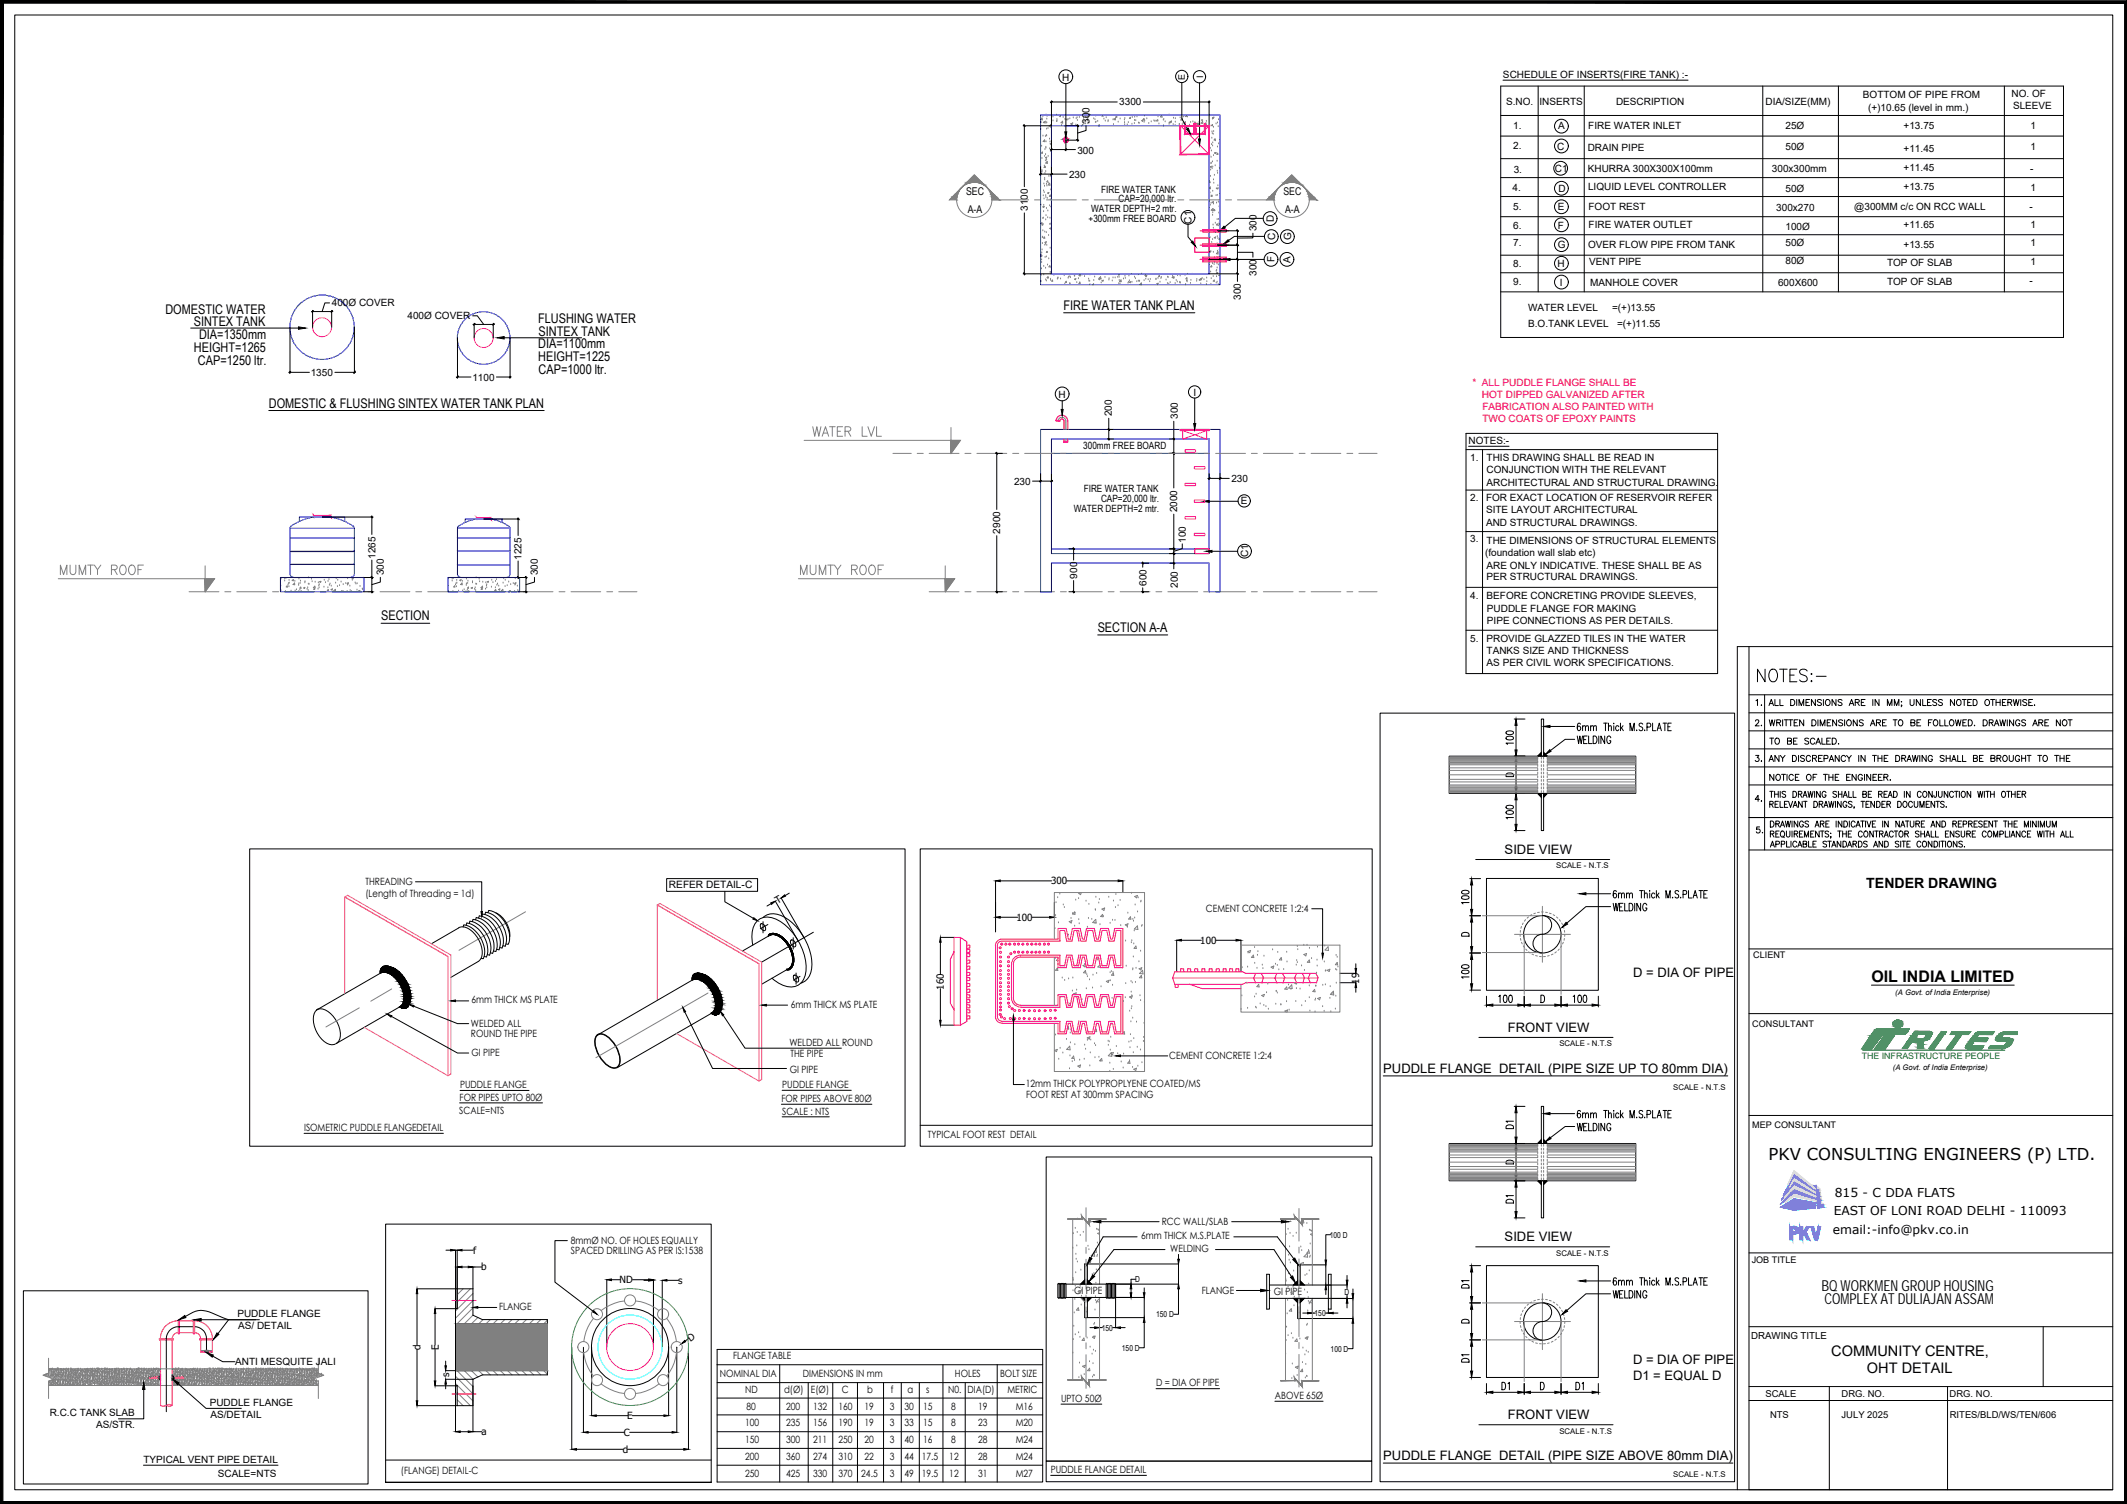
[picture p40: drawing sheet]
<svg xmlns="http://www.w3.org/2000/svg" width="594mm" height="420mm" viewBox="0 0 594 420" stroke-linecap="round" stroke-linejoin="round" font-family="sans-serif">
<defs><g id="words">
<text font-size="7.1" x="490" y="191.6">NOTES:-</text>
<text font-size="6.2" fill="#808080" x="226.1" y="123.1">WATER LVL+13.55</text>
<g font-size="5.3">
<text x="424" y="209.2" transform="rotate(-90 424 209.2)">100</text>
<text x="424" y="230" transform="rotate(-90 424 230)">100</text>
<text x="411.7" y="253.6" transform="rotate(-90 411.7 253.6)">100</text>
<text x="411.7" y="274.5" transform="rotate(-90 411.7 274.5)">100</text>
<text x="419.8" y="316.4">D1</text>
<text x="419.8" y="337.3">D1</text>
<text x="407.5" y="381.7">D1</text>
<text x="439.2" y="389.5">D1</text>
</g>
<g font-size="4.9">
<text x="493.2" y="203.9" transform="rotate(-90 493.2 203.9)">2.</text>
<text x="493.2" y="225.1" transform="rotate(-90 493.2 225.1)">4.</text>
<text x="489.7" y="233.9">5.</text>
<text x="417.7" y="281.2">100</text>
<text x="438.5" y="281.2">100</text>
<text x="407.5" y="360.9">D1</text>
<text x="422.6" y="389.5" transform="rotate(-90 422.6 389.5)">D1</text>
</g>
<text font-size="4.6" x="494" y="324.1">PKV CONSULTING ENGINEERS (P) LTD.</text>
<text font-size="4.5" x="522.7" y="274.2">OIL INDIA LIMITED</text>
<g font-size="4.4">
<text x="493.2" y="198.3" transform="rotate(-90 493.2 198.3)">1.</text>
<text x="489.3" y="213.8">3.</text>
<text x="493.2" y="213.8">ANY DISCREPANCY IN THE DRAWING SHALL BE BROUGHT TO THE</text>
</g>
<g font-size="4.2">
<text x="508.7" y="360.7">BQ WORKMEN GROUP HOUSING</text>
<text x="509.6" y="364.3">COMPLEX AT DULIAJAN ASSAM</text>
</g>
<g font-size="4.1">
<text x="511.5" y="378.7">COMMUNITY CENTRE,</text>
<text x="521.4" y="383.6">OHT DETAIL</text>
</g>
<g font-size="4">
<text x="407.5" y="262.8">D</text>
<text x="419.8" y="326.3">D</text>
<text x="407.5" y="370.8">D</text>
</g>
<text font-size="3.9" x="521.3" y="248">TENDER DRAWING</text>
<g font-size="3.7">
<text x="46.2" y="87.6">DOMESTIC WATER</text>
<text x="297.1" y="86.6">FIRE WATER TANK PLAN</text>
<text x="54.1" y="91.2">SINTEX TANK</text>
<text x="55.6" y="94.7">DIA=1350mm</text>
<text x="150.3" y="90.1">FLUSHING WATER</text>
<text x="150.4" y="93.7">SINTEX TANK</text>
<text x="54.2" y="98.3">HEIGHT=1265</text>
<text x="55.3" y="101.9">CAP=1250 ltr.</text>
<text x="150.3" y="97.3">DIA=1100mm</text>
<text x="150.3" y="100.9">HEIGHT=1225</text>
<text x="150.4" y="104.5">CAP=1000 ltr.</text>
<text x="75.1" y="113.9">DOMESTIC &amp; FLUSHING SINTEX WATER TANK PLAN</text>
<text x="106.4" y="173.3">SECTION</text>
<text x="306.6" y="176.6">SECTION A-A</text>
</g>
<g font-size="3.6">
<text x="420.3" y="238.5">SIDE VIEW</text>
<text x="456.2" y="272.8">D = DIA OF PIPE</text>
<text x="421.1" y="288.2">FRONT VIEW</text>
<text x="386.3" y="299.8">PUDDLE FLANGE DETAIL (PIPE SIZE UP TO 80mm DIA)</text>
<text x="420.3" y="346.8">SIDE VIEW</text>
<text x="456.1" y="381">D = DIA OF PIPE</text>
<text x="456.1" y="385.5">D1 = EQUAL D</text>
<text x="421.1" y="396.4">FRONT VIEW</text>
<text x="386.3" y="408">PUDDLE FLANGE DETAIL (PIPE SIZE ABOVE 80mm DIA)</text>
</g>
<text font-size="3.5" x="419.8" y="218">D</text>
<g font-size="3.4">
<text x="512.5" y="334.5">815 - C DDA FLATS</text>
<text x="512.2" y="339.5">EAST OF LONI ROAD DELHI - 110093</text>
<text x="511.9" y="344.6">email:-info@pkv.co.in</text>
</g>
<g font-size="3">
<text x="269.8" y="54.6">SEC</text>
<text x="270.3" y="59.6">A-A</text>
<text x="358.5" y="54.6">SEC</text>
<text x="358.9" y="59.6">A-A</text>
</g>
<g font-size="2.8">
<text x="296.7" y="22.5">H</text>
<text x="419.8" y="21.8">SCHEDULE OF INSERTS(FIRE TANK) :-</text>
<text x="312.6" y="29.5">3300</text>
<text x="420.6" y="29.3">S.NO.</text>
<text x="430" y="29.3">INSERTS</text>
<text x="451.4" y="29.3">DESCRIPTION</text>
<text x="493.1" y="29.3">DIA/SIZE(MM)</text>
<text x="520.3" y="27.3">BOTTOM OF PIPE FROM</text>
<text x="561.8" y="27.2">NO. OF</text>
<text x="304.3" y="34.5" transform="rotate(-90 304.3 34.5)">300</text>
<text x="521.8" y="30.9">(+)10.65 (level in mm.)</text>
<text x="562.2" y="30.5">SLEEVE</text>
<text x="422.7" y="36.2">1.</text>
<text x="422.7" y="41.7">2.</text>
<text x="434.9" y="41.9">C</text>
<text x="435.2" y="36">A</text>
<text x="443.6" y="36.2">FIRE WATER INLET</text>
<text x="498.7" y="42">50Ø</text>
<text x="498.7" y="36">25Ø</text>
<text x="531.7" y="36.2">+13.75</text>
<text x="567.2" y="36">1</text>
<text x="567.2" y="41.8">1</text>
<text x="300.9" y="42.9">300</text>
<text x="434.3" y="48">C1</text>
<text x="443.5" y="42.1">DRAIN PIPE</text>
<text x="443.5" y="48">KHURRA 300X300X100mm</text>
<text x="531.7" y="42.5">+11.45</text>
<text x="531.7" y="47.8">+11.45</text>
<text x="567.1" y="47.9">-</text>
<text x="298.6" y="49.7">230</text>
<text x="307.6" y="53.8">FIRE WATER TANK</text>
<text x="422.5" y="53.4">4.</text>
<text x="422.8" y="48.4">3.</text>
<text x="435.3" y="53.6">D</text>
<text x="443.5" y="53">LIQUID LEVEL CONTROLLER</text>
<text x="494.9" y="48">300x300mm</text>
<text x="498.7" y="53.6">50Ø</text>
<text x="531.7" y="53">+13.75</text>
<text x="567.2" y="53.3">1</text>
<text x="287.1" y="58.9" transform="rotate(-90 287.1 58.9)">3100</text>
<text x="304.8" y="59.2">WATER DEPTH=2 mtr.</text>
<text x="312.4" y="56.5">CAP=20,000 ltr.</text>
<text x="422.7" y="58.7">5.</text>
<text x="435.1" y="58.7">E</text>
<text x="443.7" y="58.7">FOOT REST</text>
<text x="496.1" y="59">300x270</text>
<text x="517.9" y="58.5">@300MM c/c ON RCC WALL</text>
<text x="566.8" y="58.6">-</text>
<text x="304.1" y="61.9">+300mm FREE BOARD</text>
<text x="332.8" y="62.4" transform="rotate(-90 332.8 62.4)">C1</text>
<text x="350.9" y="64.6" transform="rotate(-90 350.9 64.6)">300</text>
<text x="355.7" y="62.1" transform="rotate(-90 355.7 62.1)">D</text>
<text x="422.7" y="64.1">6.</text>
<text x="435.1" y="64">F</text>
<text x="443.7" y="63.7">FIRE WATER OUTLET</text>
<text x="498.7" y="64.3">100Ø</text>
<text x="531.7" y="63.7">+11.65</text>
<text x="567.2" y="63.6">1</text>
<text x="356.1" y="67.2" transform="rotate(-90 356.1 67.2)">C</text>
<text x="360.6" y="67.2" transform="rotate(-90 360.6 67.2)">G</text>
<text x="422.7" y="68.8">7.</text>
<text x="435.1" y="69.2">G</text>
<text x="443.5" y="69.3">OVER FLOW PIPE FROM TANK</text>
<text x="498.7" y="68.8">50Ø</text>
<text x="531.7" y="69.4">+13.55</text>
<text x="567.2" y="68.6">1</text>
<text x="350.9" y="77" transform="rotate(-90 350.9 77)">300</text>
<text x="356" y="73.2" transform="rotate(-90 356 73.2)">F</text>
<text x="360.4" y="73.4" transform="rotate(-90 360.4 73.4)">A</text>
<text x="422.7" y="74.5">8.</text>
<text x="435" y="74.5">H</text>
<text x="443.9" y="74">VENT PIPE</text>
<text x="498.7" y="73.7">80Ø</text>
<text x="527.1" y="74.4">TOP OF SLAB</text>
<text x="567.2" y="74">1</text>
<text x="346.6" y="83.8" transform="rotate(-90 346.6 83.8)">300</text>
<text x="422.7" y="79.5">9.</text>
<text x="435.7" y="79.9">I</text>
<text x="444.1" y="79.8">MANHOLE COVER</text>
<text x="496.6" y="79.9">600X600</text>
<text x="527.1" y="79.7">TOP OF SLAB</text>
<text x="566.8" y="79.3">-</text>
<text x="92.7" y="85.6">400Ø COVER</text>
<text x="113.8" y="89.2">400Ø COVER</text>
<text x="426.8" y="87">WATER LEVEL</text>
<text x="450.3" y="87">=(+)13.55</text>
<text x="426.8" y="91.5">B.O.TANK LEVEL</text>
<text x="451.7" y="91.5">=(+)11.55</text>
<text x="86.8" y="105">1350</text>
<text x="131.9" y="106.3">1100</text>
<text x="295.7" y="111.1">H</text>
<text x="333.3" y="110.5">I</text>
<text x="310.6" y="116.3" transform="rotate(-90 310.6 116.3)">200</text>
<text x="328.9" y="117" transform="rotate(-90 328.9 117)">300</text>
<text x="302.6" y="125.5">300mm FREE BOARD</text>
<text x="410.2" y="124.1">NOTES:-</text>
<text x="410.6" y="128.9">1.</text>
<text x="415.2" y="128.9">THIS DRAWING SHALL BE READ IN</text>
<text x="283.2" y="135.6">230</text>
<text x="302.7" y="137.5">FIRE WATER TANK</text>
<text x="343.9" y="134.6">230</text>
<text x="415.2" y="132.2">CONJUNCTION WITH THE RELEVANT</text>
<text x="415.2" y="135.6">ARCHITECTURAL AND STRUCTURAL DRAWING.</text>
<text x="299.9" y="142.9">WATER DEPTH=2 mtr.</text>
<text x="307.5" y="140.3">CAP=20,000 ltr.</text>
<text x="328.8" y="143.1" transform="rotate(-90 328.8 143.1)">2000</text>
<text x="346.6" y="140.8">E</text>
<text x="410.6" y="140">2.</text>
<text x="415.1" y="140">FOR EXACT LOCATION OF RESERVOIR REFER</text>
<text x="415.1" y="143.3">SITE LAYOUT ARCHITECTURAL</text>
<text x="279.4" y="149.1" transform="rotate(-90 279.4 149.1)">2900</text>
<text x="415.1" y="147">AND STRUCTURAL DRAWINGS.</text>
<text x="331.2" y="151.6" transform="rotate(-90 331.2 151.6)">100</text>
<text x="348.6" y="155.7" transform="rotate(-90 348.6 155.7)">C1</text>
<text x="410.6" y="151.5">3.</text>
<text x="414.8" y="155.3">(foundation wall slab etc)</text>
<text x="415.2" y="152.1">THE DIMENSIONS OF STRUCTURAL ELEMENTS</text>
<text x="104.9" y="156.1" transform="rotate(-90 104.9 156.1)">1265</text>
<text x="107.2" y="160.7" transform="rotate(-90 107.2 160.7)">300</text>
<text x="145.7" y="156.4" transform="rotate(-90 145.7 156.4)">1225</text>
<text x="150.3" y="160.7" transform="rotate(-90 150.3 160.7)">300</text>
<text x="300.8" y="161.6" transform="rotate(-90 300.8 161.6)">900</text>
<text x="415.2" y="158.9">ARE ONLY INDICATIVE. THESE SHALL BE AS</text>
<text x="320.2" y="163.7" transform="rotate(-90 320.2 163.7)">600</text>
<text x="328.9" y="164.2" transform="rotate(-90 328.9 164.2)">200</text>
<text x="410.6" y="167.3">4.</text>
<text x="415.2" y="167.2">BEFORE CONCRETING PROVIDE SLEEVES,</text>
<text x="415.2" y="162.1">PER STRUCTURAL DRAWINGS.</text>
<text x="415.3" y="170.9">PUDDLE FLANGE FOR MAKING</text>
<text x="410.6" y="179.4">5.</text>
<text x="415.2" y="179.4">PROVIDE GLAZZED TILES IN THE WATER</text>
<text x="415.3" y="174.3">PIPE CONNECTIONS AS PER DETAILS.</text>
<text x="415.2" y="182.8">TANKS SIZE AND THICKNESS</text>
<text x="415.2" y="186.1">AS PER CIVIL WORK SPECIFICATIONS.</text>
<text x="102.1" y="247.3">THREADING</text>
<text x="102.1" y="250.5">(Length of Threading = 1d)</text>
<text x="186.8" y="248.1">REFER DETAIL-C</text>
<text x="293.6" y="247.1">300</text>
<text x="217.1" y="252.6" transform="rotate(-30 217.1 252.6)">T</text>
<text x="283.9" y="257.3">100</text>
<text x="336.8" y="254.8">CEMENT CONCRETE 1:2:4</text>
<text x="335.3" y="263.7">100</text>
<text x="379.7" y="274.8" transform="rotate(-90 379.7 274.8)">19</text>
<text x="131.7" y="280.2">6mm THICK MS PLATE</text>
<text x="220.9" y="281.7">6mm THICK MS PLATE</text>
<text x="263.6" y="276.5" transform="rotate(-90 263.6 276.5)">160</text>
<text x="131.5" y="286.9">WELDED ALL</text>
<text x="131.5" y="289.8">ROUND THE PIPE</text>
<text x="220.5" y="292.3">WELDED ALL ROUND</text>
<text x="131.7" y="295">GI PIPE</text>
<text x="220.6" y="299.6">GI PIPE</text>
<text x="220.8" y="295.2">THE PIPE</text>
<text x="326.6" y="295.9">CEMENT CONCRETE 1:2:4</text>
<text x="128.5" y="304">PUDDLE FLANGE</text>
<text x="218.5" y="304">PUDDLE FLANGE</text>
<text x="286.5" y="303.8">12mm THICK POLYPROPLYENE COATED/MS</text>
<text x="128.3" y="311.1">SCALE=NTS</text>
<text x="128.4" y="307.5">FOR PIPES UPTO 80Ø</text>
<text x="218.2" y="307.8">FOR PIPES ABOVE 80Ø</text>
<text x="218.5" y="311.4">SCALE : NTS</text>
<text x="286.6" y="306.9">FOOT REST AT 300mm SPACING</text>
<text x="84.9" y="316">ISOMETRIC PUDDLE FLANGEDETAIL</text>
<text x="259.1" y="317.9">TYPICAL FOOT REST DETAIL</text>
<text x="159.4" y="347.4">8mmØ NO. OF HOLES EQUALLY</text>
<text x="318.7" y="346.2">6mm THICK M.S.PLATE</text>
<text x="324.5" y="342.2">RCC WALL/SLAB</text>
<text x="132.1" y="350.3">f</text>
<text x="159.4" y="350.3">SPACED DRILLING AS PER IS:1538</text>
<text x="326.9" y="349.8">WELDING</text>
<text x="134.4" y="354.9">b</text>
<text x="173.1" y="358.5">ND</text>
<text x="189.4" y="358.6">s</text>
<text x="300" y="361.6">GI PIPE</text>
<text x="335.6" y="361.5">FLANGE</text>
<text x="355.8" y="361.7">GI PIPE</text>
<text x="66.3" y="367.9">PUDDLE FLANGE</text>
<text x="66.5" y="371.3">AS/ DETAIL</text>
<text x="139.4" y="366.1">FLANGE</text>
<text x="117.4" y="377.1" transform="rotate(-90 117.4 377.1)">d</text>
<text x="122.5" y="377.2" transform="rotate(-90 122.5 377.2)">E</text>
<text x="192.8" y="374.8" transform="rotate(-36 192.8 374.8)">D</text>
<text x="65.7" y="381.3">ANTI MESQUITE JALI</text>
<text x="204.8" y="379.7">FLANGE TABLE</text>
<text x="125.4" y="384.7" transform="rotate(-90 125.4 384.7)">s</text>
<text x="201.1" y="384.6">NOMINAL DIA</text>
<text x="208.2" y="389.2">ND</text>
<text x="219" y="389.2">d(Ø)</text>
<text x="224.3" y="384.6">DIMENSIONS IN mm</text>
<text x="226.5" y="389.2">E(Ø)</text>
<text x="235.1" y="389.2">C</text>
<text x="242.2" y="389.2">b</text>
<text x="248.8" y="389.2">f</text>
<text x="253.5" y="389.2">a</text>
<text x="258.7" y="389.2">s</text>
<text x="264.9" y="389.2">N0.</text>
<text x="266.7" y="384.6">HOLES</text>
<text x="270.2" y="389.2">DIA(D)</text>
<text x="279.3" y="384.6">BOLT SIZE</text>
<text x="281.4" y="389.2">METRIC</text>
<text x="322.9" y="387.3">D = DIA OF PIPE</text>
<text x="13.9" y="395.6">R.C.C TANK SLAB</text>
<text x="58.6" y="392.6">PUDDLE FLANGE</text>
<text x="208.5" y="393.8">80</text>
<text x="219.6" y="393.8">200</text>
<text x="227.1" y="393.8">132</text>
<text x="234.2" y="393.8">160</text>
<text x="241.5" y="393.8">19</text>
<text x="248.6" y="393.8">3</text>
<text x="252.7" y="393.8">30</text>
<text x="257.9" y="393.8">15</text>
<text x="265.7" y="393.8">8</text>
<text x="273.2" y="393.8">19</text>
<text x="283.7" y="393.8">M16</text>
<text x="296.3" y="391.7">UPTO 50Ø</text>
<text x="356.1" y="390.9">ABOVE 65Ø</text>
<text x="26.9" y="399">AS/STR.</text>
<text x="58.8" y="396">AS/DETAIL</text>
<text x="134.5" y="400.9">a</text>
<text x="174.3" y="401.1">C</text>
<text x="175.1" y="396.5">E</text>
<text x="208.1" y="398.5">100</text>
<text x="219.6" y="398.5">235</text>
<text x="227.1" y="398.5">156</text>
<text x="234.2" y="398.5">190</text>
<text x="241.5" y="398.5">19</text>
<text x="248.6" y="398.5">3</text>
<text x="252.7" y="398.5">33</text>
<text x="257.9" y="398.5">15</text>
<text x="265.7" y="398.5">8</text>
<text x="273.2" y="398.5">23</text>
<text x="283.7" y="398.5">M20</text>
<text x="173.9" y="405.8">d</text>
<text x="208.1" y="407.9">200</text>
<text x="208.1" y="403.2">150</text>
<text x="219.6" y="407.9">360</text>
<text x="219.6" y="403.2">300</text>
<text x="227.1" y="407.9">274</text>
<text x="227.1" y="403.2">211</text>
<text x="234.2" y="407.9">310</text>
<text x="234.2" y="403.2">250</text>
<text x="241.5" y="407.9">22</text>
<text x="241.5" y="403.2">20</text>
<text x="248.6" y="407.9">3</text>
<text x="248.6" y="403.2">3</text>
<text x="252.7" y="407.9">44</text>
<text x="252.7" y="403.2">40</text>
<text x="257.5" y="407.9">17.5</text>
<text x="257.9" y="403.2">16</text>
<text x="265.1" y="407.9">12</text>
<text x="265.7" y="403.2">8</text>
<text x="273.2" y="407.9">28</text>
<text x="273.2" y="403.2">28</text>
<text x="283.7" y="407.9">M24</text>
<text x="283.7" y="403.2">M24</text>
<text x="40.1" y="408.7">TYPICAL VENT PIPE DETAIL</text>
<text x="60.8" y="412.5">SCALE=NTS</text>
<text x="112" y="411.6">(FLANGE) DETAIL-C</text>
<text x="208.1" y="412.6">250</text>
<text x="219.6" y="412.6">425</text>
<text x="227.1" y="412.6">330</text>
<text x="234.2" y="412.6">370</text>
<text x="240.6" y="412.6">24.5</text>
<text x="248.6" y="412.6">3</text>
<text x="252.7" y="412.6">49</text>
<text x="257.5" y="412.6">19.5</text>
<text x="265.1" y="412.6">12</text>
<text x="273.2" y="412.6">31</text>
<text x="283.7" y="412.6">M27</text>
<text x="293.5" y="411.6">PUDDLE FLANGE DETAIL</text>
</g>
<g font-size="2.8" fill="#f00">
<text x="411.3" y="107.8">* ALL PUDDLE FLANGE SHALL BE</text>
<text x="413.9" y="111.1">HOT DIPPED GALVANIZED AFTER</text>
<text x="414.1" y="114.5">FABRICATION ALSO PAINTED WITH</text>
<text x="414.1" y="117.9">TWO COATS OF EPOXY PAINTS</text>
</g>
<text font-size="2.7" x="489.1" y="373.9">DRAWING TITLE</text>
<g font-size="2.6">
<text x="493.1" y="390.2">SCALE</text>
<text x="514.4" y="390.2">DRG. NO.</text>
<text x="544.5" y="390.2">DRG. NO.</text>
<text x="494.4" y="396.2">NTS</text>
<text x="514.4" y="396.2">JULY 2025</text>
<text x="544.6" y="396.2">RITES/BLD/WS/TEN/606</text>
</g>
<g font-size="2.5">
<text x="330.9" y="22.3" transform="rotate(-90 330.9 22.3)">E</text>
<text x="336" y="21.8" transform="rotate(-90 336 21.8)">I</text>
<text x="489.7" y="267.7">CLIENT</text>
<text x="489.4" y="286.8">CONSULTANT</text>
<text x="489.4" y="315.3">MEP CONSULTANT</text>
<text x="489.3" y="352.8">JOB TITLE</text>
</g>
<text font-size="2.5" fill="#009926" x="520" y="295.8">THE INFRASTRUCTURE PEOPLE</text>
<g font-size="2.3">
<text x="371.4" y="345.7">100 D</text>
<text x="317.1" y="358.2">D</text>
<text x="375.6" y="361.7">D</text>
<text x="307.7" y="371.7">150</text>
<text x="322.9" y="368">150 D</text>
<text x="367.2" y="367.7">150</text>
<text x="313.4" y="377.3">150 D</text>
<text x="371.7" y="377.6">100 D</text>
</g>
<g font-size="2.2">
<text x="434.7" y="242.6">SCALE - N.T.S</text>
<text x="435.5" y="292.3">SCALE - N.T.S</text>
<text x="467.3" y="304.4">SCALE - N.T.S</text>
<text x="434.7" y="350.8">SCALE - N.T.S</text>
<text x="435.5" y="400.5">SCALE - N.T.S</text>
<text x="467.3" y="412.6">SCALE - N.T.S</text>
</g>
<g font-size="2.1">
<text x="529.4" y="277.9">(A Govt. of India Enterprise)</text>
<text x="528.7" y="299">(A Govt. of India Enterprise)</text>
</g>
</g></defs>
<!-- layer: PL-WATER TANK -->
<g fill="none" stroke="#808080" stroke-width=".28">
<path d="M290.7 36.2h.1M290.8 34.2h.1M291.1 33v.5l-.4-.1zM291.3 32.6h.1M291.3 38h.1M291.4 39.5l.4-.4v.5zM291.4 34.2l.4-.2-.2 .3zM292 38.1h.1M292.1 34.1h.1M292.1 34.4h.1M292.2 39.6h.1M292.2 32.1h.1"/>
<path d="M292.2 37.8h.1M292.3 36.1h.1M292.3 38h.1M292.4 34.3h.1M292.4 33.3h.1M292.5 32.5h.1M292.7 35.9h.1M293 35.4h.1M293.1 38.9h.1M293.3 39.7h.1M293.4 35.6h.1M293.5 34.8l.1 .3h-.4z"/>
<path d="M294.1 33.8h.1M294.1 32.7h.1M295.1 34h.1M295.1 32.2h.1M295.2 33.4h.1M295.2 33.9h.1M295.9 32.4l.4-.1-.2 .3zM296.3 34.3l.5-.4v.5zM296.5 35.1h.1M296.9 32.8h.1M297.3 35.1h.1M297.4 33.4h.1"/>
<path d="M297.8 33.5h.1M298.1 33.5h.1M298.3 33.4h.1M298.8 33.2h.1M299.1 34.6l.3-.1-.1 .3zM299.4 35h.1M299.6 34.5h.1M299.8 32.9h.1M300.5 34.9h.1M300.6 33.1h.1M300.8 32.9h.1M300.9 33.7h.1"/>
<path d="M301.5 32.8h.1M302.1 35.1l.3-.3 .1 .3M302.7 33.1h.1M302.7 34h.1M302.8 34.6h.1M303.2 34.6h.1M303.2 32.8h.1M303.5 32.9l.4-.2-.1 .4zM303.8 33.8h.1M304 32.1h.3M304.1 34.4h.1M304.2 32.5h.1"/>
<path d="M304.3 32.1h.1M304.6 32.3h.1M305.5 33.2h.1M305.5 32.3h.1M305.8 33.4h.1M306 34.2h.1M306 32.4h.1M306.1 34.1h.1M306.6 33.9h.1M307 35.1l.1-.2-.4 .1 .2 .1M308 32.1l.1 .3h-.3zM308.3 33.3h.1"/>
<path d="M308.7 33.8h.1M309 32.9h.1M309.5 34h.1M309.5 33.7h.1M310.9 33.5h.1M311 34.8h.1M311.2 33.4h.1M311.2 33.3l.4-.2-.1 .4zM311.4 33.5h.1M311.8 32.4l.1 .4h-.3zM312.1 32.4h.1M312.3 34.1h.1"/>
<path d="M312.9 33.2h.1M314 33.5h.1M314.1 34.2h.1M314.1 34.8h.1M314.2 33.1h.1M314.8 34.9h.1M315.1 34.2h.1M315.7 32.8v.3h-.3zM316.2 34.7h.1M316.2 32.8h.1M316.8 34.5h.1M316.9 33.7h.1"/>
<path d="M316.9 32.7h.1M317.2 33.7h.1M317.6 32.6h.1M318 34.4h.1M318.2 34.5h.1M318.9 33.7l.3-.1-.1 .3zM319.5 33.1l.1 .3h-.4zM319.5 34.2h.1M319.6 32.4h.1M319.6 32.3h.1M319.7 33.8h.1M320.3 33.2h.1"/>
<path d="M320.9 34.5h.1M321.5 34h.1M322.3 33.7h.1M322.6 33.9h.1M322.9 33.8h.1M323.1 33.7l.3-.3v.4zM323.4 32.6h.1M323.7 32.1h-.2M323.7 34.6h.1M324.5 32.2l.1 .5-.5-.1zM324.9 33.6h.1M325 35.1h.1"/>
<path d="M325 33.4h.1M325.4 34h.1M326.5 34.7h.1M326.5 32.1h.1M326.5 34.2l.4-.2-.1 .3zM327.2 33.8v.3h-.3zM327.7 34.8h.1M327.8 33h.1M328.2 35.1h.1M328.3 33.1h.1M328.3 34.1h.1M329.4 34.8h.1"/>
<path d="M329.6 32.9h.1M330.2 33.1l.1 .5-.5-.1zM330.2 34.8h.1M330.5 34.4h.1M330.5 32.6h.1M331 34.1l.1 .4-.4-.1zM331 32.4l.4-.1-.1 .3zM331.1 34.2h.1M331.7 32.7h.1M332.2 35h.1M332.5 34.2h.1M333.2 34h.1"/>
<path d="M333.3 32.3h.1M333.6 34.3h.1M333.9 34.4h.1M334.2 34.6l.4-.2-.2 .4zM334.8 34.5l.1 .3h-.3zM334.9 34.2h.1M335 32.3h.1M335.1 35.1h.1M335.6 33.7h.1M335.9 33.7h.1M335.9 34l.1 .5-.5-.1zM336.8 34.5h.1"/>
<path d="M336.9 33.9h.1M336.9 34.9h.1M337.7 36.6v.2M337.9 35.2h.1M338.5 38.6h.1M338.5 36.8h.1M338.6 35.1h.1M338.6 37.3h.1M338.6 34.8l.1 .3h-.3zM338.6 33.3h.1M338.7 32.9l.4-.2-.2 .3zM338.7 39.9h.1"/>
<path d="M338.8 33.1h.1M338.9 37.5h.1M338.9 35.6h.1M339 36.7h.1M339.4 38.8v.3h-.3zM339.5 39.3h.1M339.7 34.6h.1M340 34.3h.1M340.2 35.4h.1M340.3 33.4h.1M340.8 38.8l-.2 .1 .2 .1M290.6 49.1h.1"/>
<path d="M290.7 47.9l.4-.1-.1 .3zM290.7 57.3h.1M290.9 40.9h.1M291 47.6h.1M291 44.3h.1M291.1 42.5l.1 .3h-.3zM291.3 57.8l.3-.1-.1 .3zM291.4 54.7h.1M291.5 59.1h.1M291.5 53.3h.1M291.5 57.4h.1M291.6 51.4h.1"/>
<path d="M291.6 55.6h.1M291.6 53.8h.1M291.7 46.4h.1M291.7 52h.1M291.8 50.2h.1M291.8 43.7h.1M291.8 49.8h.1M291.9 48.5h.1M291.9 41.8h.1M291.9 46.5v.3h-.3zM291.9 46.7h.1M292 44.9h.1"/>
<path d="M292 44l.4-.1-.2 .3zM292 43.2h.1M292.1 47.9h.1M292.1 54.7h.1M292.1 45.6l.4-.5v.5zM292.1 41.4h.1M292.1 55.2h.1M292.1 41.1h.1M292.3 51.5h.1M292.3 58.3h.1M292.3 44.7h.1M292.4 45.5h.1"/>
<path d="M292.4 51.9h.1M292.5 55.4h.1M292.6 53.9l.4-.1-.2 .3zM292.6 50.5l.1 .3h-.3zM292.7 58.9h.1M292.7 43.7h.1M292.9 51.2h.1M293 49.3h.1M293.2 51.2l.1 .5-.5-.1zM293.2 41.6h.1M293.2 57.5h.1M293.3 40.2l.3-.2v.3z"/>
<path d="M293.3 55.8h.1M293.3 54.5l.1 .3h-.3zM293.4 42.3h.1M293.4 49.1h.1M293.5 49.2h.1M293.5 53h.1M293.7 57.5l-.2 .2h.2M337.7 50.6v.2M337.7 52.5l.3-.3 .1 .5h-.4M337.7 58.1h.1M337.8 56.3h.1M337.8 51.1h.1"/>
<path d="M337.9 54.6h.1M337.9 52.8h.1M338 53.9h.1M338 46.6l.3-.2v.4zM338 51.1h.1M338 41.4h.1M338 57.3h.1M338.1 49.3h.1M338.1 47.5h.1M338.2 45.7h.1M338.3 43.9h.1M338.3 56.8h.1"/>
<path d="M338.3 45.6h.1M338.3 58.7l.4-.4 .1 .5zM338.3 42.2h.1M338.3 54.8h.1M338.4 40.4h.1M338.5 54.5l.1 .3h-.3zM338.6 47.1h.1M338.6 56.5l.3-.2-.1 .3zM338.6 45.2h.1M338.7 40.8h.1M338.7 59.4h.1M338.7 46.7h.1"/>
<path d="M338.7 53.4h.1M338.9 58.6h.1M338.9 43.5h.1M338.9 50.2h.1M338.9 57h.1M339 51.2h.1M339.2 49h.1M339.2 58.5l.1 .3h-.3zM339.3 42.7l.4-.1-.2 .3zM339.3 42.9h.1M339.4 46.3h.1M339.7 54.7h.1"/>
<path d="M339.7 52.7h.1M339.8 56.7h.1M339.9 52.6l.3-.1-.1 .3zM340 45h.1M340 47.8h.1M340 54.6h.1M340 43.1h.1M340 41.1h.1M340.1 48.4h.1M340.1 42.8l.1 .3h-.3zM340.2 51.9h.1M340.3 56.5h.1"/>
<path d="M340.4 40.2h.1M340.4 59.5h.1M340.5 57.8h.1M340.5 56h.1M340.6 46.9h.1M340.6 54.2h.1M340.7 52.5h.1M340.8 46.9l-.2 .2h.2M340.8 50.7h.1M290.6 71.5l.3-.1-.1 .3-.2-.1M290.8 78.7h.1M290.8 76.9h.1"/>
<path d="M290.8 71.2h.1M290.9 75.1h.1M290.9 73.3h.1M290.9 72.6h.1M291 70.7h.1M291 62.2l.1 .3h-.3zM291 71.6h.1M291.1 69.8h.1M291.1 62.9h.1M291.1 68h.1M291.1 66.4h.1M291.2 66.3h.1"/>
<path d="M291.2 62.9h.1M291.3 64.5h.1M291.3 61h.1M291.4 62.7h.1M291.4 60.9h.1M291.5 74.4h.1M291.5 76.8h.1M291.7 66.2l.1 .3h-.3zM291.8 64.8h.1M291.8 68.5h.1M291.9 67.7l.3-.2-.1 .4zM291.9 71.9h.1"/>
<path d="M292 68.2h.1M292 74.9h.1M292.1 78.2h.1M292.1 61.4h.1M292.2 60.2h.1M292.2 65h.1M292.2 71.8h.1M292.2 78.5h.1M292.3 70.5h.1M292.4 68.5h.1M292.5 77.6l.3-.2-.1 .3zM292.5 70.2v.3h-.3z"/>
<path d="M292.6 74h.1M292.6 60.8h.1M292.7 77.5h.1M292.9 65.8h.1M292.9 72.3h.1M293.2 63.8l.4-.1-.2 .3zM293.2 74.2l.1 .3h-.3zM293.2 62.7h.1M293.3 61h.1M293.3 69.3h.1M293.3 76.1h.1M293.3 62.6h.1"/>
<path d="M293.4 78.3h.1M293.4 78h.1M293.5 76.5h.1M293.5 76.1h.1M293.6 74.8h.1M293.6 73h.1M293.6 71.3h.1M294 78.2v.4l-.3-.1zM294.4 76.9h.1M295.3 78h.1M295.5 77.8h.1M295.5 77.6h.1"/>
<path d="M296.2 77.9h.1M297.2 77h.1M297.4 79.4h.1M297.8 78.6l.1 .3h-.4zM298.3 77.7h.1M298.5 77.4h.1M298.8 79.2h.1M298.8 77.3h.1M298.9 79.3h.1M299 77.6h.1M300.1 77.1h.1M300.1 78l.4-.1-.1 .2z"/>
<path d="M300.2 77.1h.1M300.8 79h.1M301.2 77.9h.1M301.6 76.9h.1M301.6 78.9l.1 .3h-.4zM301.6 79h.1M301.6 77.2h.1M301.7 76.5l.1 .4-.5-.1 .3-.3M302.2 76.9h.1M302.9 77.3h.1M304.1 78h.1M304.1 78.5h.1"/>
<path d="M304.3 78.6h.1M304.4 76.8h.1M304.4 79.5h.1M305.2 79.5l.2-.3 .1 .3M305.2 79.5h.1M305.5 78.4h.1M305.7 77.4h.1M306.9 78.1h.1M307 77.7l.4-.4 .1 .5zM307.1 78.2h.1M307.5 78.1h.1M307.6 79h.1"/>
<path d="M307.8 78.4l.4-.1-.2 .3zM308.6 77.5h.1M309.7 78.2h.1M309.8 77.9h.1M310.7 78.5h.1M310.9 77.6h.1M311.5 77.6h.1M312.2 77.5h.1M312.3 76.7l.3-.2-.1 .4zM312.5 79.2h.1M312.6 77.5h.1M312.6 78.4h.1"/>
<path d="M312.7 78.6l.4-.4 .1 .5zM312.8 79.3h.1M313.8 77.9h.1M314.2 77.2h.1M314.3 77.8h.1M315.1 79.1h.1M315.2 78.9h.1M315.3 77.1h.1M315.4 78.4h.1M315.4 78.8l.4-.1-.1 .3zM316.2 78.9h.1M316.2 76.5h-.3"/>
<path d="M316.9 77.4h.1M317.1 77.9h.1M317.5 78.7h.1M317.6 76.8h.1M317.9 78.5h.1M318 76.8h.1M318.1 78.6h.1M318.3 78.6h.1M318.8 79.5v-.5l-.4 .5h.4M318.9 76.6h.1M319.5 78.4h.1M319.9 77.1l.4-.1-.1 .3z"/>
<path d="M320 78h.1M320 76.9h.1M320 76.6l.1 .3h-.3zM320.7 78.1h.1M321.1 78.7h.1M321.3 78.1h.1M322.8 78.1h.1M322.9 78h.1M323.1 79.2l.4-.1-.1 .4zM323.4 79.5h.1M323.4 77.8h.1M323.8 76.9l.1 .3h-.3z"/>
<path d="M324 78.8h.1M324.2 77.8h.1M324.4 77.5h.1M325.7 78.2h.1M326.1 79.2h.1M326.1 77.4h.1M326.3 77.5h.1M326.4 79.4h.1M326.8 79h.1M327.5 77h.1M327.6 77.6l.4-.2-.2 .3zM327.6 77.2l.1 .4h-.3z"/>
<path d="M328.2 79.2h.1M328.5 78.4h.1M328.8 78.8h.1M328.9 77h.1M329.5 79h.1M329.5 78.9h.1M329.6 77.1h.1M329.7 79.1h.1M331 76.9h.1M331.1 79.5h.1M331.4 78.5h.1M331.5 77.6v.3h-.3z"/>
<path d="M331.6 78.4h.1M331.6 78.7h.1M331.6 76.6h.1M332.5 79.2h.1M332.6 78.3h.1M333 76.6h.1M334.2 78.6h.1M334.3 78.1h.1M335 78.3h.1M335.3 78l.3-.2-.1 .3zM335.3 77.9l.1 .3h-.4zM335.4 79.3h.1"/>
<path d="M335.8 77.8h.1M336.3 78.1h.1M336.9 79.5h.1M337 77.7h.1M337.1 78.7h.1M337.7 70.6h.1M337.7 62.1h.1M337.7 70.4v.2M337.7 74.1h.1M337.8 70.2l.4-.1-.1 .3zM338 66.4h.1M338 64.5h.1"/>
<path d="M338.1 76h.1M338.2 79.4h.1M338.3 77.9h.1M338.4 74.2l.1 .3h-.4zM338.4 67.7h.1M338.6 68.2h.1M338.7 60.2h.1M338.7 66.9h.1M338.7 73.7h.1M338.8 62.9h.1M338.9 77.3h.1M338.9 78.5l.2-.3 .1 .4z"/>
<path d="M338.9 63.8h.1M338.9 70.5h.1M339 64.8l.4-.5 .1 .6zM339.1 73.9h.1M339.1 72h.1M339.1 66.4l.4-.2-.1 .3zM339.2 73.3h.1M339.4 64.3h.1M339.4 62.4h.1M339.5 65h.1M339.6 68.4h.1M339.7 79.1h.1"/>
<path d="M339.7 75.8h.1M339.7 76.2l.4-.1-.1 .3zM339.8 77.3h.1M339.8 75.5h.1M339.9 73.7h.1M340 72h.1M340 78.8h.1M340 61.3h.1M340 68.1h.1M340 74.8h.1M340 66.1h.1M340 62.5v.4l-.3-.1z"/>
<path d="M340 70.2h.1M340.1 68.4h.1M340.1 70.4l.1 .6-.5-.1zM340.2 66.6h.1M340.2 64.9h.1M340.2 70.5h.1M340.2 79.5h.1M340.3 63.1h.1M340.3 74h.1M340.3 61.3h.1M340.5 71.8h.1M340.5 69.9h.1"/>
<path d="M340.5 62.3h.1M340.8 62.4l-.3 .1 .3 .1M340.8 76.6l-.4 .4h.4M340.8 66.6l-.3 .2 .3 .1M78.4 163.7h.1M78.5 165h.1M78.5 161.8h.1M79.5 162.3h.1M79.5 161.7h.1M79.7 165.3h.1M79.9 161.6h.1M80.2 163.7l.1 .3h-.4z"/>
<path d="M80.4 163.4h.1M80.6 163h.1M80.7 163.9h.1M80.7 162.1h.1M80.8 162.9h.1M81.3 165.1h.1M81.6 162.1l.4-.2-.1 .4zM81.8 163.3l.5 .1v-.5l-.5 .4M82.4 162.4h.1M82.4 165.1h.1M82.8 164.8h.1M83.4 165.3h.1"/>
<path d="M83.4 163.5h.1M83.5 163.1h.1M83.5 161.8h.1M83.7 164.9h.1M83.8 163h.1M83.9 162.3h.1M84 164l.1 .3h-.4zM84.1 165.2h.1M84.8 164.3l.3-.2v.3zM85.1 162.8h.1M85.2 162.5h.1M85.8 164.6h.1"/>
<path d="M86 164.2h.1M86.1 165h.1M86.1 163.2h.1M86.2 161.4h.1M86.3 163.2h.1M87 161.8h.1M87.2 162.5h.1M87.5 164.2l.4-.5 .1 .6zM87.9 164.3v.4l-.3-.1zM88 162.6h.1M88.8 164.6h.1M88.9 162.8h.1"/>
<path d="M89 163.7h.1M89.1 164.2h.1M89.2 163.4h.1M89.3 162.5l.3-.1-.1 .3zM90.5 164h.1M90.6 162.1h.1M90.9 162.8h.1M91.6 164.2h.1M91.6 162.4h.1M91.7 164.7l.1 .3h-.4zM91.9 161.9h.1M92 163.5h.1"/>
<path d="M92.2 163.2h.1M92.5 164.7l.4-.2-.2 .3zM92.5 163.7h.1M93.2 165.1l.5-.5v.5zM93.7 162.9h.1M93.9 161.7h.1M94.2 163.9h.1M94.3 162.1h.1M94.8 163.6h.1M95.3 162.6h.1M95.4 165.3h-.2l.3-.3 .1 .3M95.8 165.2h.1"/>
<path d="M95.9 163.3h.1M96.6 163h.1M97 165.2h.1M97 162.9l.3-.1-.1 .3zM97 163.4h.1M97.1 161.7h.1M97.2 163.2h.1M97.7 163.7h.1M97.8 165h.1M98.2 165.3h.1M98.4 162.1h.1M98.6 161.3l.1 .4-.4-.1z"/>
<path d="M99.2 162.9h.1M99.4 163.2h.1M99.7 164.8h.1M99.8 163.1h.1M100.1 165.1l.4-.2-.1 .4zM100.6 163.8h.1M101.2 164.5h.1M101.3 164.7h.1M101.5 161.5h.1M101.6 161.3l.1 .1M125.2 163.7h.1M125.2 165h.1"/>
<path d="M125.3 161.8h.1M126.3 162.3h.1M126.3 161.7h.1M126.5 165.3h.1M126.6 161.6h.1M127 163.7l.1 .3h-.4zM127.2 163.4h.1M127.4 163h.1M127.5 163.9h.1M127.6 162.1h.1M127.6 162.9h.1M128.1 165.1h.1"/>
<path d="M128.4 162.1l.4-.2-.1 .4zM128.6 163.3l.5 .1-.1-.5-.4 .4M129.1 162.4h.1M129.2 165.1h.1M129.6 164.8h.1M130.1 165.3h.1M130.2 163.5h.1M130.3 161.8h.1M130.3 163.1h.1M130.5 164.9h.1M130.6 163h.1M130.7 162.3h.1"/>
<path d="M130.8 164l.1 .3h-.3zM130.9 165.2h.1M131.6 164.3l.4-.2-.2 .3zM132 162.8h.1M132 162.5h.1M132.6 164.6h.1M132.7 164.2h.1M132.9 165h.1M132.9 163.2h.1M133 161.4h.1M133.1 163.2h.1M133.8 161.8h.1"/>
<path d="M134 162.5h.1M134.3 164.2l.5-.5v.6zM134.6 164.3l.1 .4-.3-.1zM134.8 162.6h.1M135.6 164.6h.1M135.7 162.8h.1M135.9 163.7h.1M135.9 164.2h.1M135.9 163.4h.1M136.1 162.5l.4-.1-.2 .3zM137.3 164h.1M137.3 162.1h.1"/>
<path d="M137.7 162.8h.1M138.4 164.2h.1M138.4 162.4h.1M138.4 164.7l.1 .3h-.3zM138.7 161.9h.1M138.8 163.5h.1M139 163.2h.1M139.2 164.7l.4-.2-.1 .3zM139.3 163.7h.1M140 165.1l.4-.5 .1 .5zM140.5 162.9h.1M140.7 161.7h.1"/>
<path d="M141.1 163.9h.1M141.1 162.1h.1M141.7 163.6h.1M142.1 162.6h.1M142.3 165.3h-.3l.3-.3v.3M142.6 165.2h.1M142.6 163.3h.1M143.4 163h.1M143.7 162.9l.4-.1-.1 .3zM143.7 165.2h.1M143.8 163.4h.1M143.9 161.7h.1"/>
<path d="M144 163.2h.1M144.5 163.7h.1M144.6 165h.1M145 165.3h.1"/>
</g>
<g fill="none" stroke="#00f" stroke-width=".3">
<path d="M290.6 32.1h50.2v47.4h-50.2zM293.7 35.1h44v41.4h-44zM290.6 120h50.2v45.3h-3.1v-8h-44v8h-3.1zM293.7 122.6h44v32h-44zM293.7 126.7h44M81 154.1h.1M81 150.3h.1M81 147.6v12.6M81 147.6h18v12.6M81 157.7h18zM81 150.3h18M81 150.4h18"/>
<path d="M81 154h18M81 154.1h18M87.7 144.4a12.6 12.6 0 0 0-6.7 2.9v.3M92.2 144.4a13.1 13.1 0 0 1 6.7 2.9v.3M96.3 145.6v-1.2h-12.7v1.3M99 154.1h.1M99 150.3h.1M127.8 147.5v12.9M127.8 157.9h.1M127.8 153.9h.1M127.8 150.3h.1M127.8 147.5h14.7"/>
<path d="M127.8 150.3h14.7M127.8 153.9h14.7M127.8 157.8h14.7M127.8 157.9h14.7M129.9 146v-1h10.4v1M133.2 145a10.2 10.2 0 0 0-5.4 2.3v.2M136.9 145a10.6 10.6 0 0 1 5.5 2.3v.2M142.5 147.5v12.9M142.5 157.9h.1M142.5 153.9h.1M142.5 150.3h.1M293.7 153.3h44"/>
<path d="M78.3 161.3h23.4v4h-23.4zM81 160.2l.2 .6 .8 .5h15.9M99 160.2l-.5 .9-.6 .2M125.1 161.3h20v4h-20zM127.8 160.4a.87 .87 0 0 0 .8 .9M128.7 161.3h12.9M142.4 160.4a.87 .87 0 0 1-.8 .9"/>
<circle cx="90" cy="91.4" r="9"/>
<circle cx="135.1" cy="94.4" r="7.3"/>
</g>
<!-- layer: PL TEXT -->
<g fill="none" stroke="#f0f" stroke-width=".28">
<path d="M329.7 35.1l8 8M337.7 35.1l-8 8"/>
<circle cx="90" cy="91.4" r="2.65"/>
<circle cx="135.1" cy="94.4" r="2.65"/>
<circle cx="176" cy="376.3" r="6.5"/>
</g>
<!-- layer: FF-TEXT -->
<path d="M83.4 91.3l2 .4-2 .3zM138.8 94.4l2-.4v.7z" fill="#000" stroke="#000" stroke-width=".28"/>
<g fill="none" stroke="#000" stroke-width=".28">
<path d="M286.1 34.8v17.4M293.3 28.5h18.8M293.7 28.2v6.9h-7.9M319.3 28.5h18.7M337.7 28.2v6.9M286.1 59.5v17.3M290.3 48.6h7.7M290.6 46.6v2.4M293.7 46.6v2.4M285.8 76.5h7.9M53.3 91.7h30.1M81 91.4v12.9"/>
<path d="M87 87h6M87.3 86.7v4.7M92 84.6h-1.3l-.7 2.4M92.6 86.7v4.7M99 91.4v12.9M127.8 94.4v11.3M132 88.2h1.3l1.8 2.4M132.1 90.6h6M132.4 90.3v4.1M137.8 90.3v4.1M140.8 94.4h21.6M142.5 94.4v11.3"/>
<path d="M297.1 87.4h36.6M75.1 114.7h76.9M80.7 104h5.7M93.5 104h5.8M127.4 105.3h4.1M138.7 105.3h4.1M309.3 120h1.7M309.7 116.8v6.2M327.8 117.7v18.6M278.1 126.7h1.9M278.4 126.3v16M288.4 134.4h5.6"/>
<path d="M290.6 132.4v2.3M293.7 132.4v2.3M309.3 122.6h1.7M326.7 126.7h1.5M326.7 122.6h1.5M337.4 133.6h5.9M337.7 132.3v1.7M340.8 132.3v1.7M90 144.4h14.2M103.9 144.1v5.2M103.9 156.5v9.2M135.1 145h9.9"/>
<path d="M144.7 144.7v4.9M144.7 156.7v5M278.4 149.6v16.1M318.9 157.3h1.9M319.2 157v1.5M326.7 157.3h1.5M326.7 153.3h1.5M326.7 154.6h1.5M327.8 143.6v15.3M330.2 151.9v1.4l-2.4 .7M90 161.3h14.2M101.7 165.3h2.5"/>
<path d="M106.2 161.3v1.3l-2.3 .7M106.4 174.1h13.6M135.1 161.3h12.1M144.7 165.3h2.5M146.9 161v4.7M149.3 161.3v1.3l-2.4 .7M278.1 165.3h1.9M306.6 177.4h19.6M318.9 165.3h1.9M319.2 164.2v1.5"/>
</g>
<!-- layer: 0 -->
<g fill="#000" stroke="#000" stroke-width=".28">
<path d="M285.9 35l.3 .3zM285.9 35l.4 .3z"/>
<path d="M293.8 28.3l-.2 .4zM293.8 28.3l-.2 .4z"/>
<path d="M300.8 38.9l.4 .4zM300.8 39l.4 .3z"/>
<path d="M300.8 35l.4 .3zM300.8 35l.4 .3z"/>
<path d="M337.5 28.7l.3-.4zM337.8 28.3l-.3 .4z"/>
<path d="M290.8 48.5l-.3 .4zM290.8 48.5l-.3 .4z"/>
<path d="M293.5 48.8l.3-.3zM293.8 48.5l-.2 .4z"/>
<path d="M293.8 41.6l-.2 .4zM293.8 41.6l-.2 .4z"/>
<path d="M297.5 42l.3-.4zM297.8 41.6l-.3 .4z"/>
<path d="M285.9 76.3l.4 .3zM285.9 76.3l.3 .4z"/>
<path d="M345.5 76.3l.3 .3zM345.5 76.3l.3 .4z"/>
<path d="M345.5 72.3l.3 .3zM345.5 72.3l.3 .4z"/>
<path d="M345.5 68.3l.3 .3zM345.5 68.3l.3 .4z"/>
<path d="M345.5 72.3l.3 .4zM345.5 72.3l.3 .3z"/>
<path d="M345.5 68.3l.3 .4zM345.5 68.3l.3 .3z"/>
<path d="M345.5 64.3l.3 .4zM345.5 64.3l.3 .3z"/>
<path d="M87.5 86.8l-.3 .4zM87.5 86.8l-.3 .4z"/>
<path d="M92.5 87.2l.3-.4zM92.8 86.8l-.3 .4z"/>
<path d="M132.6 90.5l-.3 .3zM132.3 90.8l.3-.3z"/>
<path d="M137.6 90.8l.3-.3zM137.9 90.5l-.3 .3z"/>
<path d="M81.1 103.8l-.3 .4zM81.1 103.8l-.3 .4z"/>
<path d="M98.8 104.1l.4-.3zM99.2 103.8l-.4 .4z"/>
<path d="M127.9 105.2l-.3 .3zM127.9 105.2l-.3 .3z"/>
<path d="M142.3 105.5l.3-.3zM142.6 105.2l-.3 .3z"/>
<path d="M278.2 126.5l.4 .3zM278.2 126.5l.4 .3z"/>
<path d="M290.8 134.2l-.3 .4zM290.8 134.2l-.3 .4z"/>
<path d="M293.5 134.6l.3-.4zM293.8 134.2l-.2 .4z"/>
<path d="M309.6 122.5l.3 .3zM309.5 122.5l.4 .3z"/>
<path d="M309.5 119.8l.4 .3zM309.5 119.8l.4 .3z"/>
<path d="M327.7 126.5l.4 .3zM327.7 126.5l.4 .3z"/>
<path d="M327.7 126.5l.4 .3zM327.7 126.5l.4 .3z"/>
<path d="M327.7 122.5l.4 .3zM327.7 122.5l.4 .3z"/>
<path d="M337.8 133.5l-.3 .3zM337.5 133.8l.3-.3z"/>
<path d="M340.6 133.8l.3-.3zM340.9 133.5l-.3 .3z"/>
<path d="M103.7 144.3l.4 .3zM103.7 144.3l.4 .3z"/>
<path d="M144.5 144.9l.4 .3zM144.5 144.9l.4 .3z"/>
<path d="M299.6 153.2l.4 .3zM299.6 153.2l.4 .3z"/>
<path d="M319 157.2l.4 .3zM319 157.2l.4 .3z"/>
<path d="M327.7 153.1l.4 .4zM327.7 153.2l.4 .3z"/>
<path d="M327.7 154.5l.4 .3zM327.7 154.5l.4 .3z"/>
<path d="M327.7 157.1l.4 .4zM327.7 157.2l.4 .3z"/>
<path d="M327.7 153.2l.4 .3zM327.7 153.2l.4 .3z"/>
<path d="M327.7 154.5l.4 .3zM327.7 154.5l.4 .3z"/>
<path d="M103.7 161.1l.4 .4zM103.7 161.2l.4 .3z"/>
<path d="M103.7 165.1l.4 .4zM103.7 165.2l.4 .3z"/>
<path d="M103.7 161.2l.4 .3zM103.7 161.2l.4 .3z"/>
<path d="M144.6 161.1l.3 .4zM144.5 161.2l.4 .3z"/>
<path d="M146.8 165.1l.3 .4zM146.7 165.2l.4 .3z"/>
<path d="M146.7 161.2l.4 .3zM146.7 161.2l.4 .3z"/>
<path d="M278.3 165.1l.3 .4zM278.2 165.2l.4 .3z"/>
<path d="M299.7 165.1l.3 .4zM299.6 165.2l.4 .3z"/>
<path d="M319 165.1l.4 .4zM319 165.2l.4 .3z"/>
</g>
<!-- layer: GRID -->
<g fill="none" stroke="#808080" stroke-width=".28">
<path d="M277.1 55.8h10.2M288.9 55.8h1.7M292.3 55.8h8.3M302.3 55.8h1.7M305.6 55.8h8.4M315.6 55.8h1.7M319 55.8h8.3M328.9 55.8h1.7M332.3 55.8h8.3M342.3 55.8h1.7M345.6 55.8h10.2M249.4 126.7h5.1"/>
<path d="M256.2 126.7h1.7M259.5 126.7h8.4M269.5 126.7h1.7M272.9 126.7h8.3M282.8 126.7h1.7M286.2 126.7h8.3M296.2 126.7h1.6M299.5 126.7h8.4M309.5 126.7h1.7M312.9 126.7h8.3M322.8 126.7h1.7M326.2 126.7h8.3"/>
<path d="M336.2 126.7h1.6M339.5 126.7h8.4M349.5 126.7h1.7M352.9 126.7h8.3M362.9 126.7h1.6M366.2 126.7h8.3M376.2 126.7h1.6M379.5 126.7h5.1M52.8 165.3h8.3M62.8 165.3h1.7M66.1 165.3h8.4M76.1 165.3h1.7"/>
<path d="M79.5 165.3h8.3M89.5 165.3h1.6M92.8 165.3h8.3M102.8 165.3h1.7M106.1 165.3h8.4M116.1 165.3h1.7M119.5 165.3h8.3M129.5 165.3h1.6M132.8 165.3h8.4M142.8 165.3h1.7M146.1 165.3h8.3M156.1 165.3h1.7"/>
<path d="M159.5 165.3h8.3M169.5 165.3h1.6M172.8 165.3h5.1M259.5 165.3h8.4M269.5 165.3h1.7M272.9 165.3h8.3M282.8 165.3h1.7M286.2 165.3h8.3M296.2 165.3h1.6M299.5 165.3h8.4M309.5 165.3h1.7M312.9 165.3h8.3"/>
<path d="M322.8 165.3h1.7M326.2 165.3h8.3M336.2 165.3h1.6M339.5 165.3h8.4M349.5 165.3h1.7M352.9 165.3h8.3M362.9 165.3h1.6M366.2 165.3h8.3M376.2 165.3h1.6M379.5 165.3h5.1M303.3 337.4v9.4M362.8 337.6v9.1"/>
<path d="M303.3 348.4v1.7M303.3 351.8v8.3M362.8 348.4v1.7M362.8 351.7v8.3M303.3 361.8v1.7M303.3 365.1v8.4M303.3 375.1v1.7M303.3 378.5v9.4M362.8 361.7v1.7M362.8 365v8.4M362.8 375v1.7M362.8 378.4v9.1"/>
</g>
<!-- layer: SECMARK -->
<g fill="none" stroke="#808080" stroke-width=".28">
<path d="M265.2 55.8l6.9-6.9 7 6.9M353.8 55.8l7-6.9 6.9 6.9"/>
<circle cx="272.1" cy="55.8" r="4.9"/>
<circle cx="360.8" cy="55.8" r="4.9"/>
</g>
<g fill="#808080" stroke="#808080" stroke-width=".28">
<path d="M358.7 50.9l2.1-2 2 2z"/>
<path d="M357.8 51.8l-.5 .5z"/>
<path d="M363 51.4h.3l.4 .4z"/>
<path d="M357.3 52.3l-.6 .6z"/>
<path d="M364.3 52.3l.5 .6z"/>
<path d="M272.1 48.9l2.1 2h-4.1z"/>
<path d="M269.2 51.8l-.5 .5z"/>
<path d="M274.4 51.4h.3l.4 .4z"/>
<path d="M268.7 52.3l-.6 .6z"/>
<path d="M275.6 52.3l.6 .6z"/>
<path d="M360.8 50.9l2.1 .1zM360.8 50.9l2.1 .1z"/>
<path d="M358.7 50.9h2.1zM358.7 50.9l1.3 .1z"/>
<path d="M361.5 51l1.5 .1-.1-.1zM361.5 51l1.5 .1z"/>
<path d="M358.7 51l.6 .1 .7-.1zM358.5 51.1l.2-.1 .6 .1z"/>
<path d="M362.3 51.1l1 .3-.3-.3zM362.3 51.1l1 .3z"/>
<path d="M358.5 51.1v.3l.8-.3zM358.5 51.1v.3h-.3z"/>
<path d="M363 51.4l.7 .4zM363.7 51.8l.6 .5z"/>
<path d="M358.2 51.4l-.3 .4 .6-.4zM357.8 51.8l.4-.4z"/>
<path d="M364.8 52.9l.7 .7zM364.8 52.9l.7 .7h-.4z"/>
<path d="M356.7 52.9l-.3 .7zM356.7 52.9l-.3 .7h-.4z"/>
<path d="M365.1 53.6l1.1 .7-.7-.7zM365.1 53.6l1.1 .7h-.8z"/>
<path d="M356 53.6l.1 .7 .3-.7zM356 53.6l.1 .7h-.8z"/>
<path d="M365.4 54.3l1.6 .7-.8-.7zM365.4 54.3l1.6 .7h-1.4z"/>
<path d="M355.3 54.3l.6 .7 .2-.7zM354.6 55l.7-.7 .6 .7z"/>
<path d="M365.6 55l2.1 .8-.7-.8zM365.6 55l2.1 .8h-2z"/>
<path d="M354.6 55l1.2 .8 .1-.8zM354.6 55l1.2 .8h-2z"/>
<path d="M272.1 50.9l2.1 .1zM272.1 50.9l2.1 .1z"/>
<path d="M270.1 50.9h2zM270.1 50.9l1.3 .1z"/>
<path d="M272.9 51l1.5 .1-.2-.1zM272.9 51l1.5 .1z"/>
<path d="M270.1 51l.5 .1 .8-.1zM269.8 51.1l.3-.1 .5 .1z"/>
<path d="M273.7 51.1l1 .3-.3-.3zM273.7 51.1l1 .3z"/>
<path d="M269.8 51.1l.1 .3 .7-.3zM269.8 51.1l.1 .3h-.3z"/>
<path d="M274.4 51.4l.7 .4zM275.1 51.8l.5 .5z"/>
<path d="M269.6 51.4l-.3 .4 .6-.4zM269.6 51.4l-.4 .4z"/>
<path d="M276.2 52.9l.7 .7zM276.2 52.9l.7 .7h-.4z"/>
<path d="M268.1 52.9l-.3 .7zM268.1 52.9l-.3 .7h-.4z"/>
<path d="M276.5 53.6l1.1 .7-.7-.7zM276.5 53.6l1.1 .7h-.8z"/>
<path d="M267.4 53.6l.1 .7 .3-.7zM267.4 53.6l.1 .7h-.8z"/>
<path d="M276.8 54.3l1.6 .7-.8-.7zM276.8 54.3l1.6 .7h-1.4z"/>
<path d="M266.7 54.3l.6 .7 .2-.7zM266 55l.7-.7 .6 .7z"/>
<path d="M277 55l2.1 .8-.7-.8zM277 55l2.1 .8h-2z"/>
<path d="M266 55l1.2 .8 .1-.8zM266 55l1.2 .8h-2z"/>
</g>
<!-- layer: PL TEXT -->
<g fill="#f0f" stroke="#f0f" stroke-width=".28">
<path d="M87.7 144.2h4.5l.2-.2zM87.6 144h4.8l-4.7 .2zM87.6 144l.1 .4zM87.6 144l.1 .4-.1 .1zM87.7 144.4l-.1 .1 4.6-.1zM87.6 144.5l4.6-.1 .2 .1zM92.2 144.2l.2 .3zM92.2 144.2l.2-.2v.5z"/>
<path d="M133.3 144.8h3.6l.1-.2zM133.1 144.6h3.9l-3.7 .2zM133.1 144.6l.2 .3zM133.1 144.6l.2 .3-.2 .2zM133.3 144.9l-.2 .2 3.8-.2zM133.1 145.1l3.8-.2 .1 .2zM136.9 144.8l.1 .3zM136.9 144.8l.1-.2v.5z"/>
<path d="M336.4 34.5l.2 3v-3zM336.4 34.5l.2 3-.2-.2zM333.4 37.5h3.2l-.2-.2zM333.6 37.3h2.8l-3 .2zM333.4 34.5v3l.2-.2zM333.4 34.5h.2v2.8z"/>
<path d="M333.8 34.5l.3 3v-3zM333.8 34.5l.3 3-.3-.2zM330.8 37.5h3.3l-.3-.2zM331.1 37.3h2.7l-3 .2zM330.8 34.5v3l.3-.2zM330.8 34.5h.3v2.8z"/>
<path d="M337.6 35.2v7.9l.2 .1zM337.6 35.2l.2-.1v8.1zM329.8 35.2h7.8l.2-.1zM329.6 35.1h8.2l-8 .1zM329.6 35.1l.2 8v-7.9zM329.6 35.1l.2 8-.2 .1zM329.6 43.2l8-.1h-7.8zM329.6 43.2l8-.1 .2 .1z"/>
</g>
<!-- layer: LVL DROP -->
<path d="M265.6 119.4v7.3l2.6-3.7h-43.6M57.3 158.1v7.2l2.6-3.6h-43.6M264 158.1v7.2l2.6-3.6h-43.6" fill="none" stroke="#808080" stroke-width=".28"/>
<g fill="#808080" stroke="#808080" stroke-width=".28">
<path d="M265.6 123l.1 3.6 2.5-3.6zM265.6 123l.1 3.6z"/>
<path d="M264 161.7l.1 3.5 2.5-3.5zM264 161.7l.1 3.5z"/>
<path d="M57.3 161.7l.1 3.5 2.5-3.5zM57.3 161.7l.1 3.5z"/>
</g>
<!-- layer: TEXT-20 -->
<g fill="none" stroke="#808080" stroke-width=".28">
<path d="M19.6 157.9v1.9a.81 .81 0 0 0 .8 .7 .81 .81 0 0 0 .8-.7v-1.9M24.5 157.9h1.6M25.3 157.9v2.6M26.3 157.9l.9 1.2v1.4M28.2 157.9l-1 1.2M31.1 159.1h1a.64 .64 0 0 0 .7-.6 .64 .64 0 0 0-.7-.6h-1v2.6M31.9 159.1l.8 1.4M33.6 158.2l.5-.3a1.42 1.42 0 0 1 1.2 1 1.42 1.42 0 0 1-.5 1.5l-.2 .1a1.41 1.41 0 0 1-1-2.3zM36.4 158a1.25 1.25 0 0 1 1.4 .6 1.25 1.25 0 0 1-.3 1.5 .88 .88 0 0 1-1 .4 .88 .88 0 0 1-.6-1v-.6zM38.5 159.1h1M40.1 157.9h-1.6v2.6M226.3 157.9v1.9a.81 .81 0 0 0 .8 .7 .81 .81 0 0 0 .8-.7v-1.9"/>
<path d="M231.2 157.9h1.6M232 157.9v2.6M233.1 157.9l.8 1.2v1.4M234.9 157.9l-1 1.2M237.8 159.1h1.1a.64 .64 0 0 0 .6-.6 .64 .64 0 0 0-.6-.6h-1.1v2.6M238.6 159.1l.9 1.4M240.3 158.2l.5-.3a1.42 1.42 0 0 1 1.2 1 1.42 1.42 0 0 1-.5 1.5l-.2 .1a1.41 1.41 0 0 1-1-2.3zM243.1 158a1.25 1.25 0 0 1 1.4 .6 1.25 1.25 0 0 1-.3 1.5 .88 .88 0 0 1-1 .4 .88 .88 0 0 1-.6-1v-.6zM245.3 159.1h.9M246.8 157.9h-1.5v2.6M16.9 160.5v-2.6l.9 2.6 .9-2.6v2.6M22.1 160.5v-2.6l.9 2.6 .9-2.6v2.6"/>
<path d="M223.6 160.5v-2.6l.9 2.6 .9-2.6v2.6M228.8 160.5v-2.6l.9 2.6 .9-2.6v2.6"/>
</g>
<!-- layer: PL-SS.S -->
<g fill="none" stroke="#d00" stroke-width=".3">
<path d="M297.7 38.5h.1M333.7 66.5h4v4h-4zM335.2 68.5h8M335.2 72.5h8M335.2 64.5h8M335.9 68.2h6.6v.6h-6.6zM335.9 71.8h6.6v1.4h-6.6zM335.9 72.3h6.6v.4h-6.6zM335.9 64.1h6.6v.7h-6.6zM295 117.5l.5 .1zM295 117.5a1.63 1.63 0 0 1 1.6-1.5 1.63 1.63 0 0 1 1.6 1.6l.1 2.4M295.5 117.6h.6z"/>
<path d="M297.1 117.5a.57 .57 0 0 0-.5-.4 .57 .57 0 0 0-.6 .5M297.2 117.6v2.4M297.2 122.6v.9M297.2 123.4l.5 .1-.3 .1zM297.7 123.4l.5 .1-.3 .1zM298.2 122.6v.9M333.7 153.3h4v1.3h-4z"/>
<circle cx="297.7" cy="39.1" r=".66"/>
</g>
<!-- layer: Pee-Pl-Text -->
<g fill="none" stroke="#000" stroke-width=".28">
<path d="M331.8 62.7v3.5l1.1 1.3M343.5 72.5h9.6M352.8 61h-7.8l-2.9 2.4M353.2 66h-8.4l-1.7 1.2M409.5 121.1h70.2v67.1h-70.2zM409.5 136.9h70.2M409.5 125.6h70.2M410.2 124.7h11.3M414.1 125.6v62.6M338.5 154h7.2M409.5 148.5h70.2M409.5 164.1h70.2"/>
<path d="M409.5 176.1h70.2M422.9 200.9h3M422.9 211.2h3M423.4 213v6.9M432.9 202.9h6.9M439.8 206.5h-2.7l-4.1 3.2M440.5 205.6l.4 2.1 .4-2.1 .3 2.1 .4-2.1M441.4 202.3l-.4-.3a1.34 1.34 0 0 0 0 2.1 .61 .61 0 0 0 .5-.7 .61 .61 0 0 0-.8-.5l-.2 .5M442 203.1l.4-.4 .4 .1v1.3M442 202.7v1.4M442.3 206.6h.6M442.8 203.1l.4-.4 .4 .1 .1 1.3"/>
<path d="M443.3 205.6h-1v2.1h1M443.7 205.6v2.1h.9M444.3 203.1l.3-.4 .4 .1 .1 1.3M444.3 202.7v1.4M445 205.6a1.13 1.13 0 0 1 1.1 .7 1.13 1.13 0 0 1-.4 1.3l-.7 .1zM445.1 203.1l.3-.4 .4 .1 .1 1.3M446.5 205.6v2.1M447.9 202h1M448.2 205.6v2.1l-1.1-2.1v2.1M448.4 202v2.1M449.3 203.1l.3-.4 .4 .1 .1 1.3M449.3 202v2.1"/>
<path d="M449.9 206.1a.58 .58 0 0 0-.7-.5 .58 .58 0 0 0-.4 .8v.5a.59 .59 0 0 0 .5 .8 .59 .59 0 0 0 .6-.8h-.3M450.7 202v.2zM450.7 202.7v1.4M452.1 203l-.1-.2a.66 .66 0 0 0-.8 .6 .66 .66 0 0 0 .6 .7l.3-.3M452.6 202v2.1M452.9 203.3l.5 .8M453.3 202.7l-.7 1M455.3 204.1v-2.1l.6 2.1 .6-2.1v2.1M457.1 203.9v.2l.1-.1M458.8 202.3a.53 .53 0 0 0-.7-.3 .53 .53 0 0 0-.3 .7l.7 .4a.55 .55 0 0 1 .2 .9 .55 .55 0 0 1-.9-.2M459.4 203.9v.1M460 203.1l1-.2-.1-.8-.9-.1v2.1"/>
<path d="M461.6 202v2.1h.9M462.8 204.1l.6-2.1 .6 2.1M463.1 203.4h.7M464.5 202h1M465 202v2.1M465.9 203h.5M466.8 202h-.9v2.1h.9M422.9 221.7h3M422.9 232h3M410.5 245.4h3M410.5 255.8h3M411 257.6v6.9"/>
<path d="M442.9 249.7h6.9M449.8 253.3h-6.9l-5.3 4.6M450.6 252.3l.3 2.2 .4-2.2 .4 2.2 .3-2.2M451.5 249.1l-.5-.3a1.28 1.28 0 0 0 .1 2.1 .61 .61 0 0 0 .4-.8 .61 .61 0 0 0-.7-.4l-.2 .4M452 249.9l.4-.4 .4 .1 .1 1.3M452 249.5v1.4M452.3 253.4h.6M452.9 249.9l.3-.4 .4 .1 .1 1.3M453.3 252.3h-1v2.2h1M453.8 252.3v2.2h.9M454.3 249.9l.4-.4 .3 .1 .1 1.3M454.3 249.5v1.4"/>
<path d="M455 252.3a1.13 1.13 0 0 1 1.1 .8 1.13 1.13 0 0 1-.3 1.2l-.8 .2zM455.1 249.9l.4-.4 .4 .1v1.3M456.6 252.3v2.2M457.9 248.8h1.1M458.2 252.3v2.2l-1-2.2v2.2M458.4 248.8v2.1M459.3 249.9l.3-.4 .4 .1 .1 1.3M459.3 248.8v2.1M460 252.9a.59 .59 0 0 0-.8-.5 .59 .59 0 0 0-.4 .8v.5a.61 .61 0 0 0 .6 .8 .61 .61 0 0 0 .6-.8h-.4M460.8 249.5v1.4M460.8 248.8v.2zM462.2 249.8l-.2-.2a.66 .66 0 0 0-.7 .5 .66 .66 0 0 0 .6 .8l.3-.3"/>
<path d="M462.6 248.8v2.1M462.9 250.1l.5 .8M463.4 249.5l-.8 .9M465.3 250.9v-2.1l.6 2.1 .6-2.1v2.1M467.2 250.7v.2v-.2M468.9 249.1a.53 .53 0 0 0-.6-.3 .53 .53 0 0 0-.5 .5l.2 .3 .6 .3a.55 .55 0 0 1 .1 .8 .55 .55 0 0 1-.9-.1M469.4 250.7v.2l.1-.2M470.1 249.9l.9-.1v-.9l-.9-.1v2.1M471.6 248.8v2.1h.9M472.9 250.9l.6-2.1 .6 2.1M473.1 250.1h.8M474.5 248.8h1.1"/>
<path d="M475 248.8v2.1M475.9 249.8h.6M476.9 248.8h-1v2.1h1M410.5 266.2h3M410.5 276.6h3M415.2 278.3v3M425.7 278.3v3M430.4 278a1.08 1.08 0 0 1 1.1 .7 1.08 1.08 0 0 1-.4 1.3l-.7 .1zM436 278.3v3M446.4 278.3v3M427.5 280.8h6.8M422.9 319.4h3"/>
<path d="M422.9 309.1h3M432.9 311.1h6.9M439.8 314.7h-2.7l-4.1 3.1M440.5 313.8l.4 2.1 .4-2.1 .3 2.1 .4-2.1M441.4 310.5l-.4-.3a1.29 1.29 0 0 0 0 2.1 .61 .61 0 0 0 .5-.7 .61 .61 0 0 0-.8-.5l-.2 .5M442 311.3l.4-.4 .4 .1v1.3M442 310.9v1.4M442.3 314.8h.6M442.8 311.3l.4-.4 .4 .1 .1 1.3M443.3 313.8h-1v2.1h1M443.7 313.8v2.1h.9M444.3 311.3l.3-.4 .4 .1 .1 1.3"/>
<path d="M444.3 310.9v1.4M445 313.8a1.12 1.12 0 0 1 1.1 .7 1.12 1.12 0 0 1-.4 1.3l-.7 .1zM445.1 311.3l.3-.4 .4 .1 .1 1.3M446.5 313.8v2.1M447.9 310.2h1M448.2 313.8v2.1l-1.1-2.1v2.1M448.4 310.2v2.1M449.3 311.3l.3-.4 .4 .1 .1 1.3M449.3 310.2v2.1M449.9 314.3a.57 .57 0 0 0-.7-.5 .57 .57 0 0 0-.4 .8v.5a.59 .59 0 0 0 .5 .8 .59 .59 0 0 0 .6-.8h-.3M450.7 310.2v.2zM450.7 310.9v1.4"/>
<path d="M452.1 311.2a.42 .42 0 0 0-.4-.3 .42 .42 0 0 0-.4 .3l-.1 .5 .3 .5 .3 .1 .3-.3M452.6 310.2v2.1M452.9 311.5l.5 .8M453.3 310.9l-.7 1M455.3 312.3v-2.1l.6 2.1 .6-2.1v2.1M457.1 312.1l-.1 .1h.2M458.8 310.5l-.1-.2a.54 .54 0 0 0-.6-.1 .54 .54 0 0 0-.3 .5l.1 .3 .8 .4a.55 .55 0 0 1-.1 .9 .55 .55 0 0 1-.8-.3M459.4 312.1v.1M460 311.3h.7l.3-.2-.1-.8-.9-.1v2.1M461.6 310.2v2.1h.9M462.8 312.3l.6-2.1 .6 2.1M463.1 311.6h.7"/>
<path d="M464.5 310.2h1M465 310.2v2.1M465.9 311.2h.5M466.8 310.2h-.9v2.1h.9M422.9 329.9h3M423.4 321.2v6.9M410.5 353.6h3M422.9 340.2h3M442.9 357.8h6.9M451.5 357.3l-.5-.3a1.26 1.26 0 0 0 .1 2 .61 .61 0 0 0 .4-.7 .61 .61 0 0 0-.7-.5l-.2 .6M452 358.1l.4-.5 .4 .2 .1 1.2M452 357.6v1.4"/>
<path d="M452.9 358.1l.3-.5 .4 .2 .1 1.2M454.3 358.1l.4-.5 .3 .2 .1 1.2M454.3 357.6v1.4M455.1 358.1l.4-.5 .4 .2v1.2M457.9 357h1.1M458.4 357v2M459.3 358.1l.3-.5 .4 .2 .1 1.2M459.3 357v2M460.8 357.6v1.4M460.8 357v.2zM462.2 357.9a.42 .42 0 0 0-.4-.3 .42 .42 0 0 0-.4 .3l-.1 .5 .2 .5 .4 .1 .3-.3M462.6 357v2"/>
<path d="M462.9 358.2l.5 .8M463.4 357.6l-.8 1M465.3 359v-2l.6 2 .6-2v2M467.2 358.8l-.1 .1h.1M468.9 357.3a.53 .53 0 0 0-.6-.4 .53 .53 0 0 0-.5 .6l.2 .3 .7 .3a.55 .55 0 0 1 0 .9 .55 .55 0 0 1-.9-.3M469.4 358.8l-.1 .1h.2M470.1 358.1l.9-.2v-.9h-.9v2M471.6 357v2h.9M472.9 359l.6-2 .6 2M473.1 358.4h.8M474.5 357h1.1M475 357v2"/>
<path d="M475.9 357.9h.6M476.9 357h-1v2h1M51.7 367.8l1.5-.8a5.8 5.8 0 0 1 6-.2l4.7 1.9M56.2 368.7h16.2M59.4 378.8l2.8 1.6h3.4M71.4 368.7h-7.5l-3 3.8M410.5 374.3h3M410.5 364h3M411 365.8v6.7M449.8 361.4h-6.9l-5.3 4.7M450.6 360.6l.3 2 .4-2 .4 2 .3-2M452.3 361.5h.6"/>
<path d="M453.3 360.6h-1v2h1M453.8 360.6v2h.9M455 360.6h.6a1.28 1.28 0 0 1 0 2h-.6zM456.6 360.6v2M458.2 360.6v2l-1-2v2M460 361.1a.59 .59 0 0 0-.8-.5 .59 .59 0 0 0-.4 .8v.4a.61 .61 0 0 0 .6 .8 .61 .61 0 0 0 .6-.8h-.4M40.1 388.2v8.2h-7M49.8 386.6l7.7 6.8h9.9M410.5 384.8h3M415.2 386.5v3M417 389h6.9M425.7 386.5v3"/>
<path d="M427.5 389h6.8M430.2 386.2a1.09 1.09 0 0 1 1.1 .6 1.09 1.09 0 0 1-.2 1.1l-.3 .3h-.6zM436 386.5v3M446.4 386.5v3M40.1 409.3h37.6"/>
<circle cx="331.8" cy="60.7" r="1.93"/>
<circle cx="354.7" cy="61.1" r="1.93"/>
<circle cx="355" cy="72.5" r="1.93"/>
<circle cx="355.1" cy="66.1" r="1.93"/>
<circle cx="359.4" cy="72.5" r="1.93"/>
<circle cx="359.6" cy="66.1" r="1.93"/>
<circle cx="347.6" cy="154" r="1.93"/>
</g>
<g fill="#000" stroke="#000" stroke-width=".28">
<path d="M332.7 67.7l.4-.3 .8 1.4zM341.9 63.2l.3 .5-1.4 .8zM341.8 68.2l1.2-1.2 .3 .4zM341.9 72.5l1.6-.3v.6zM336.8 154l1.7-.2v.5zM423.1 209.5h.6l-.3 1.7zM423.1 219.9h.6l-.3 1.8zM423.4 200.9l.3 1.7h-.6zM423.4 211.2l.3 1.8h-.6zM431.1 202.9l1.8-.3v.6zM432.9 209.4l.3 .5-1.6 .8zM423.1 230.3h.6l-.3 1.7z"/>
<path d="M423.4 221.7l.3 1.7h-.6zM410.7 254h.6l-.3 1.8zM411 245.4l.3 1.8h-.6zM411 255.8l.3 1.8h-.6zM437.4 257.7l.4 .4-1.5 1zM441.2 249.7l1.7-.3v.6zM410.7 264.5h.6l-.3 1.7zM410.7 274.8h.6l-.3 1.8zM411 266.2l.3 1.8h-.6zM415.2 280.8l1.8-.3v.6zM423.9 280.5l1.8 .3-1.8 .3zM425.7 280.8l1.8-.3v.6z"/>
<path d="M434.3 280.5l1.7 .3-1.7 .3zM436 280.8l1.8-.3v.6zM444.7 280.5l1.7 .3-1.7 .3zM423.1 317.7h.6l-.3 1.7zM423.4 309.1l.3 1.8h-.6zM431.1 311.1l1.8-.3v.6zM432.9 317.6l.3 .5-1.6 .8zM423.1 328.1h.6l-.3 1.8zM423.1 338.5h.6l-.3 1.7zM423.4 319.4l.3 1.8h-.6zM423.4 329.9l.3 1.7h-.6zM411 353.6l.3 1.7h-.6z"/>
<path d="M441.2 357.8l1.7-.3v.6zM50 368.7l1.6-1.2 .3 .6zM54.2 368.7l2-.4v.7zM57.7 377.9l1.9 .6-.3 .6zM60.6 372.4l.5 .3-1.4 1.4zM410.7 372.5h.6l-.3 1.8zM410.7 362.2h.6l-.3 1.8zM411 364l.3 1.8h-.6zM411 374.3l.3 1.8h-.6zM437.4 365.9l.4 .4-1.5 .9zM40.1 386.2l.4 2h-.7zM48.3 385.3l1.7 1-.4 .5z"/>
<path d="M410.7 383h.6l-.3 1.8zM415.2 389l1.8-.3v.6zM423.9 388.7l1.8 .3-1.8 .3zM425.7 389l1.8-.3v.6zM434.3 388.7l1.7 .3-1.7 .3zM436 389l1.8-.3v.6zM444.7 388.7l1.7 .3-1.7 .3z"/>
</g>
<!-- layer: PL TEXT -->
<g fill="none" stroke="#000" stroke-width=".28">
<path d="M293.7 39.2v2.9M297.7 23.4v13.4M297.7 35.1h3.6M301 34.8v4.7M301.3 39.2h-3.6v2.9M303.3 35.1v1.3l-2.3 .8M330.1 23.1v10l1.6 2.8M335 23.2v15.6M419.2 24h157.1v70.3h-157.1zM419.2 38h157.1M419.2 32.3h157.1M419.8 22.4h51.7"/>
<path d="M429.6 24v57.5M442.5 24v57.5M492.4 24v57.5M513.5 24v57.5M559.8 24v57.5M293.3 41.8h7.1M419.2 54.9h157.1M419.2 49.6h157.1M419.2 44.3h157.1M337.6 72.5h8.4M337.6 76.5h8.4M340.2 68.5h5.8"/>
<path d="M340.2 64.5h5.8M345.6 70.5h4.3v1.3M345.6 64.1v14.5M349.9 65.2v1.3h-4.3M419.2 76.2h157.1M419.2 71.3h157.1M419.2 65.6h157.1M419.2 60.5h157.1M419.2 81.5h157.1M296.7 112v2.4M333.7 111.2v7.1M298.5 153.3h1.7"/>
<path d="M299.9 153v3.5M337.7 140h8.1M298.5 165.3h1.7M299.9 162.2v3.5M54 370.6h-4.2a3.4 3.4 0 0 0-3.3 3.4v20.4M54.4 370.6a3.4 3.4 0 0 1 3.3 3.4v3.5M127.2 369.8h25.7M127.7 360h4.4v7.4l2.6 1.2h18.2v15.5h-18.2l-2.6 1.2v7.4h-4.4v-5.6h-.5v-21.5h.5zM44.4 385.1l.4 .4M44.8 384.3l-.4 .4M48.1 384.3l.4 .4M48.5 385.1l-.4 .4"/>
<path d="M127.2 382.9h25.7"/>
<circle cx="297.7" cy="21.4" r="1.93"/>
<circle cx="330.1" cy="21.4" r="1.71"/>
<circle cx="335" cy="21.4" r="1.71"/>
<circle cx="436.1" cy="35.2" r="1.93"/>
<circle cx="435.9" cy="47" r="1.93"/>
<circle cx="436.1" cy="52.6" r="1.93"/>
<circle cx="436.1" cy="40.8" r="1.93"/>
<circle cx="436.1" cy="57.8" r="1.93"/>
<circle cx="436.1" cy="62.8" r="1.93"/>
<circle cx="436.1" cy="68.3" r="1.93"/>
<circle cx="436.1" cy="73.6" r="1.93"/>
<circle cx="436.1" cy="78.8" r="1.93"/>
<circle cx="296.7" cy="110" r="1.93"/>
<circle cx="333.7" cy="109.5" r="1.71"/>
<circle cx="347.5" cy="139.9" r="1.71"/>
<circle cx="176" cy="376.3" r="10.8"/>
</g>
<path d="M297.4 36.8h.6l-.3 1.7zM331.4 36.1l.5-.3 .6 1.6zM334.7 38.8h.6l-.3 1.7zM296.4 114.4h.5l-.2 1.6zM333.4 118.3h.6l-.3 1.7zM336 140l1.7-.2v.5zM44.4 384.7l.4-.4v.4zM44.4 385.1h.4v.4zM48.1 384.3l.4 .4h-.4zM48.1 385.1h.4l-.4 .4z" fill="#000" stroke="#000" stroke-width=".28"/>
<!-- layer: PL-SS.S -->
<g fill="none" stroke="#808080" stroke-width=".3">
<path d="M297.7 38.6l-.3 .2 .5 .6-.2 .3"/>
<circle cx="297.7" cy="39.1" r=".57"/>
</g>
<g fill="#808080" stroke="#808080" stroke-width=".28">
<path d="M297.4 39.6h.4z"/>
<path d="M297.4 39.6h.5z"/>
<path d="M297.2 38.9h.2z"/>
<path d="M297.2 38.9l.2-.1z"/>
<path d="M297.6 39.7h.1zM297.6 39.7h.1zM297.6 39.7h.1z"/>
<path d="M297.6 39.7h.2zM297.5 39.7h.3zM297.5 39.7h.3zM297.5 39.7h.3z"/>
<path d="M297.5 39.7l.3-.1zM297.4 39.6h.4zM297.4 39.6h.4z"/>
<path d="M297.4 39.6h.5zM297.4 39.6h.5zM297.3 39.6h.6z"/>
<path d="M297.3 39.6l.6-.1zM297.3 39.5h.6z"/>
<path d="M297.3 39.5h.6zM297.3 39.5h.6zM297.3 39.5h.6zM297.3 39.5h.6z"/>
<path d="M297.3 39.5h.6zM297.2 39.5h.7z"/>
<path d="M297.2 39.5l.7-.1zM297.2 39.4h.7zM297.2 39.4h.7zM297.2 39.4h.7z"/>
<path d="M297.2 39.4l.7-.1zM297.2 39.3h.7zM297.2 39.3h.7zM297.2 39.3h.7z"/>
<path d="M297.2 39.3h.7zM297.2 39.3h.7z"/>
<path d="M297.2 39.3h.7zM297.2 39.2h.7zM297.2 39.2h.7zM297.2 39.2h.7z"/>
<path d="M297.2 39.2h.7zM297.2 39.2h.6z"/>
<path d="M297.2 39.2h.6zM297.2 39.2h.6z"/>
<path d="M297.2 39.2h.6zM297.2 39.2h.5z"/>
<path d="M297.2 39.2h.5zM297.2 39.2h.5z"/>
<path d="M297.2 39.2h.4zM297.2 39.2h.4z"/>
<path d="M297.2 39.2h.4zM297.2 39.2h.4z"/>
<path d="M297.2 39.2h.4zM297.2 39.1h.3z"/>
<path d="M297.2 39.1h.3zM297.2 39.1h.3z"/>
<path d="M297.2 39.1h.3zM297.2 39h.2zM297.2 39h.2zM297.2 39h.2z"/>
<path d="M297.2 39h.2zM297.2 39h.2z"/>
<path d="M297.2 39l.2-.1zM297.2 38.9h.2zM297.2 38.9h.2z"/>
<path d="M297.2 38.9h.2zM297.2 38.9h.2z"/>
<path d="M297.2 38.9h.2zM297.2 38.9h.2z"/>
</g>
<path d="M298.2 38.9l.1 .3zM298.2 38.9l.1 .3zM298.3 39.2l-.1 .3zM298.3 39.2l-.1 .3zM298.2 39.4l-.2 .3zM298 39.6l.2-.2zM297.7 39.8l.3-.1zM297.7 39.7l.3-.1zM297.4 39.7l.3 .1zM297.4 39.7h.3zM297.2 39.5l.2 .1zM297.2 39.5l.2 .1zM297.1 39.2l.1 .3zM297.1 39.2l.1 .2zM297.2 38.9l-.1 .3zM297.2 38.9v.3zM297.4 38.6l-.2 .3zM297.4 38.6l-.2 .3zM297.4 38.6l.3-.1zM297.4 38.7l.3-.2zM297.7 38.5l.3 .1zM297.7 38.6h.3zM298 38.6l.2 .3zM298 38.7l.2 .2z" fill="#d00" stroke="#d00" stroke-width=".28"/>
<!-- layer: PEE-PL-PIPE -->
<path d="M295.5 117.6a1.08 1.08 0 0 1 1.1-1 1.08 1.08 0 0 1 1.1 1M297.7 117.6v.1M297.7 118.1v.3M297.7 118.7v.1M297.7 119.1v.3M297.7 119.5v.3M297.7 117.8v.2M297.7 118.4v.3M297.7 118.8v.3M297.7 119.9v.1M297.7 122.6v.9" fill="none" stroke="#808080" stroke-width=".28"/>
<!-- layer: Pee-Pl-Text -->
<g fill="none" stroke="#f0f" stroke-width=".28">
<path d="M329.5 120v.3h.8l6.7 2.3M329.7 120h8v.2h-8zM330 120l-.3 .2M330.2 120l-.2 .2M330.5 120l-.2 .2M330.7 120l-.2 .2M331 120l-.2 .2M331.3 120l-.2 .2M331.5 120l-.2 .2M331.8 120l-.2 .2M332 120l-.2 .2M332.3 120l-.2 .2"/>
<path d="M332.5 120l-.1 .2M332.8 120l-.2 .2M333.1 120l-.2 .2M333.3 120l-.2 .2M333.6 120l-.2 .2M333.9 120l-.2 .2M334.1 120l-.2 .2M334.4 120l-.2 .2M334.7 120l-.3 .2M334.9 120l-.2 .2M335.2 120l-.2 .2M335.4 120l-.1 .2"/>
<path d="M335.7 120l-.2 .2M336 120l-.2 .2M336.2 120l-.2 .2M336.5 120l-.2 .2M336.7 120l-.1 .2M337 120l-.2 .2M337.3 120l-.2 .2M337.5 120l-.2 .2M337.8 120v.3h-.8M330.3 120.3v2.3M331 125.6h2.9v.7h-2.9zM331 135h2.9v.7h-2.9z"/>
<path d="M333.6 130.3h2.9v.7h-2.9zM333.6 139.7h2.9v.6h-2.9zM337 120.3l-6.7 2.3h6.7M337 120.3v2.3M337.7 120.1l-.1 .1M331 144.3h2.9v.7h-2.9zM333.6 149h2.9v.6h-2.9z"/>
</g>
<!-- layer: FORMATDRG -->
<path d="M4.1 4.2h586v412h-586z" fill="none" stroke="#000" stroke-width=".28"/>
<g fill="#000" stroke="#000" stroke-width=".28">
<path d="M.1 .2l.7 .7h592.6zM.1 .2h594l-.7 .7z"/>
<path d="M594.1 .2l-.7 .7v418.6zM594.1 .2v420l-.7-.7z"/>
<path d="M.8 .9l-.7 419.3 .7-.7zM.1 .2l.7 .7-.7 419.3z"/>
<path d="M.8 419.5l593.3 .7-.7-.7zM.8 419.5l593.3 .7h-594z"/>
</g>
<g fill="#009926" stroke="#009926" stroke-width=".28">
<path d="M529.9 285h.4z"/>
<path d="M529.8 287h.6z"/>
<path d="M538 289.3h.4z"/>
<path d="M541.4 289.3h1.4z"/>
<path d="M527.1 289.3h2z"/>
<path d="M532.4 291.5h1.3l-1 1.4z"/>
<path d="M520 293l2.9-.1z"/>
<path d="M526.1 289.6h2.8l-2.3 3.4z"/>
<path d="M534.3 288.8l5.4 .1z"/>
<path d="M542.3 288.2h1.3z"/>
<path d="M542.3 288.2h1.3l-.4 .8z"/>
<path d="M545.2 288.2h5.2z"/>
<path d="M546.4 289.3h1.3l-2.5 3.6z"/>
<path d="M551.2 289.3h1.3z"/>
<path d="M551.3 290.9h3.5z"/>
<path d="M551.7 288.8h4.9l-.1 .2z"/>
<path d="M560 288.2h3.5z"/>
<path d="M558.5 288.8h4.8v.2z"/>
<path d="M558.1 289.3h1.3z"/>
<path d="M529.9 285h.5zM529.8 285h.6z"/>
<path d="M529.8 285l.7 .1zM529.7 285.1h.8z"/>
<path d="M529.7 285.1h.9zM529.5 285.1h1.1z"/>
<path d="M529.5 285.1h1.2zM529.4 285.1h1.3z"/>
<path d="M529.4 285.1l1.5 .1zM529.3 285.2h1.6z"/>
<path d="M529.3 285.2h1.7zM529.2 285.2h1.8z"/>
<path d="M529.2 285.2l1.8 .1zM529.2 285.2l1.8 .1z"/>
<path d="M529.1 285.3l2 .1zM529.1 285.4h2z"/>
<path d="M529.1 285.4l2.1 .1zM529.1 285.4l2.1 .1z"/>
<path d="M529 285.5h2.3zM529 285.5h2.3z"/>
<path d="M528.9 285.5l2.4 .1zM528.9 285.5l2.4 .1z"/>
<path d="M528.8 285.6l2.6 .1zM528.8 285.6l2.6 .1z"/>
<path d="M528.8 285.7l2.6 .1zM528.8 285.7l2.6 .1z"/>
<path d="M528.8 285.8l2.6 .1zM528.8 285.8l2.6 .1z"/>
<path d="M528.8 285.9l2.6 .1zM528.8 285.9l2.6 .1z"/>
<path d="M528.8 286l2.6 .1zM528.8 286l2.6 .1z"/>
<path d="M528.8 286.1h2.6zM528.8 286.1l2.6 .1z"/>
<path d="M528.8 286.2l2.6 .1zM528.8 286.2l2.6 .1z"/>
<path d="M528.8 286.3h2.6zM528.8 286.3l2.5 .1z"/>
<path d="M528.8 286.4h2.5zM528.8 286.4l2.5 .1z"/>
<path d="M528.9 286.5h2.4zM528.9 286.5l2.3 .1z"/>
<path d="M529 286.6h2.2zM529 286.6h2.1z"/>
<path d="M529.1 286.6h2zM529.1 286.6l1.9 .1z"/>
<path d="M529.1 286.7h1.9zM529.1 286.7l1.9 .1z"/>
<path d="M529.2 286.8h1.8zM529.2 286.8h1.7z"/>
<path d="M529.3 286.8h1.6zM529.3 286.8l1.4 .1z"/>
<path d="M529.4 286.9h1.3zM529.4 286.9h1.2z"/>
<path d="M529.5 286.9h1.1zM529.5 286.9l1 .1z"/>
<path d="M529.7 287h.8zM529.7 287h.7z"/>
<path d="M529.8 287h.5zM529.9 287h.4z"/>
<path d="M524.7 287.4h8.5zM524.4 287.4h8.8z"/>
<path d="M524.4 287.4l8.7 .2 .1-.2zM524 287.6l.4-.2 8.7 .2z"/>
<path d="M524 287.6l9 .3 .1-.3zM523.6 287.9l.4-.3 9 .3z"/>
<path d="M523.6 287.9l9.3 .3 .1-.3zM523.6 287.9l9.3 .3h-9.6z"/>
<path d="M523.3 288.2l9.5 .1 .1-.1zM523.3 288.2l9.5 .1h-9.6z"/>
<path d="M523.2 288.3l9.1 .4 .5-.4zM523.2 288.3l9.1 .4h-9.3z"/>
<path d="M523 288.7h9.3zM523 288.7l9.1 .1h-9.2z"/>
<path d="M522.9 288.8h9.2zM522.9 288.8l9.1 .2h-9.2z"/>
<path d="M522.8 289h8.3zM522.8 289h9.2z"/>
<path d="M522.8 289h8.3zM522.8 289h3.6z"/>
<path d="M522.7 289h3.7zM522.7 289l3.2 .1z"/>
<path d="M538 289.3h1.3zM538 289.3h1.3z"/>
<path d="M533.9 289.3h1.5zM533.9 289.3h1.5z"/>
<path d="M522.7 289.1l2.8 .2 .4-.2zM522.7 289.1l2.8 .2h-3z"/>
<path d="M527.1 289.3h2zM526.5 289.4h2.6z"/>
<path d="M538 289.3l1.3 .3v-.3zM538 289.3l1.3 .3h-1.4z"/>
<path d="M526.5 289.4l2.4 .2 .2-.2zM526.1 289.6l.4-.2 2.4 .2z"/>
<path d="M537.9 289.6l1.3 .1 .1-.1zM537.9 289.6l1.3 .1h-1.5z"/>
<path d="M537.7 289.7h1.5zM537.7 289.7l1.4 .1z"/>
<path d="M533.9 289.3l1.2 .5 .3-.5zM533.9 289.3l1.2 .5h-1.6z"/>
<path d="M533.5 289.8h1.6zM533.5 289.8l1.4 .1h-1.4z"/>
<path d="M522.5 289.3l2.6 .6 .4-.6zM522.5 289.3l2.6 .6h-3z"/>
<path d="M537.6 289.8l1.3 .2 .2-.2zM537.4 290l.2-.2 1.3 .2z"/>
<path d="M537.4 290h1.5zM537.4 290h1.5z"/>
<path d="M533.5 289.9h1.4zM533.5 289.9l1.4 .2h-1.5z"/>
<path d="M537.4 290l1.3 .2 .2-.2zM537.2 290.2l.2-.2 1.3 .2z"/>
<path d="M533.4 290.1l1.5 .1zM533.4 290.1l1.5 .1h-1.6z"/>
<path d="M537.2 290.2h1.5zM536.9 290.2h1.8z"/>
<path d="M533.3 290.2h1.6zM533.3 290.2h1.6z"/>
<path d="M536.9 290.2h1.8zM534.9 290.3h3.7z"/>
<path d="M533.2 290.2l1.7 .1zM533.2 290.2l1.7 .1z"/>
<path d="M533.2 290.3l5.3 .1 .1-.1zM533.2 290.3l5.3 .1h-5.4z"/>
<path d="M533.1 290.4l4.6 .3 .8-.3zM533.1 290.4l4.6 .3h-4.8z"/>
<path d="M532.9 290.7h4.8zM532.9 290.7h4.5z"/>
<path d="M532.9 290.7h4.5zM532.9 290.7l4.3 .1z"/>
<path d="M532.8 290.8l4.3 .3 .1-.3zM532.8 290.8l4.3 .3h-4.4z"/>
<path d="M532.7 291.1l4.4 .1zM532.7 291.1l4.4 .1z"/>
<path d="M534 291.2h3.1zM534 291.2h3.1z"/>
<path d="M535.6 291.2l1.5 .1zM535.6 291.2l1.5 .1z"/>
<path d="M522.1 289.9l2 1.4 1-1.4zM522.1 289.9l2 1.4h-2.9z"/>
<path d="M532.6 291.2l1.2 .1 .2-.1zM532.6 291.2l1.2 .1h-1.3z"/>
<path d="M535.7 291.3l1.4 .2v-.2zM535.7 291.3l1.4 .2h-1.4z"/>
<path d="M532.5 291.3h1.3zM532.5 291.3l1.2 .2h-1.3z"/>
<path d="M535.7 291.5l1.4 .3v-.3zM535.7 291.5l1.4 .3h-1.4z"/>
<path d="M535.7 291.8h1.4zM535.7 291.8h1.4z"/>
<path d="M535.7 291.8l1.4 .8v-.8zM535.7 291.8l1.4 .8h-1.5z"/>
<path d="M531.3 292.9h1.4zM532.4 291.5l.3 1.4h-1.4z"/>
<path d="M541.4 289.3l-1.2 3.6 2.6-3.6zM541.4 289.3l-1.2 3.6h-1.5zM538.7 292.9h1.5zM538.7 292.9h1.5zM538.7 292.9h1.5z"/>
<path d="M535.6 292.6l1.4 .3 .1-.3zM535.6 292.6l1.4 .3h-1.5z"/>
<path d="M521.2 291.3l1.7 1.6 1.2-1.6zM521.2 291.3l1.7 1.6h-2.9z"/>
<path d="M526.1 289.6l-2.5 3.4h3zM523.6 293h3z"/>
<path d="M534.8 288.1l4.5 .1zM534.8 288.1l4.5 .1h-4.6z"/>
<path d="M534.7 288.2l4.8 .1zM534.7 288.2l4.8 .1z"/>
<path d="M534.6 288.3l5 .2-.1-.2zM534.6 288.3l5 .2h-5.1z"/>
<path d="M534.5 288.5l5.2 .3-.1-.3zM534.5 288.5l5.2 .3h-5.4z"/>
<path d="M534.3 288.8v.1h5.4zM534.3 288.9l5.4 .1z"/>
<path d="M541.6 289h1.6zM542.3 288.2l.9 .8h-1.6z"/>
<path d="M545.2 288.2l4.6 .8 .6-.8zM545.2 288.2l4.6 .8h-5.1z"/>
<path d="M546.4 289.3h1.3zM546.4 289.3h1.3z"/>
<path d="M546.4 289.3l-2.7 3.6h1.5zM543.7 292.9l1.5 .1z"/>
<path d="M551.2 289.3l.8 .7 .4-.7zM551.2 289.3l.8 .7h-1.4z"/>
<path d="M550.6 290l4.7 .1zM550.6 290l4.7 .1z"/>
<path d="M550.6 290.1l4.3 .6 .4-.6zM550.6 290.1l4.3 .6h-4.8z"/>
<path d="M550.1 290.7l4.7 .2 .1-.2zM550.1 290.7l4.7 .2h-4.8z"/>
<path d="M550 290.9h1.3zM550 290.9l1.3 .1z"/>
<path d="M549.9 291l1 .5 .4-.5zM549.9 291l1 .5h-1.4z"/>
<path d="M549.5 291.5l1.3 .2 .1-.2zM549.5 291.5l1.3 .2h-1.4z"/>
<path d="M549.4 291.7l1.2 .2 .2-.2zM549.4 291.7l1.2 .2h-1.3z"/>
<path d="M549.3 291.9h1.3zM549.3 291.9l1.3 .1z"/>
<path d="M549.2 292h1.4zM549.2 292h1.4z"/>
<path d="M549.2 292l1.4 .1zM549.2 292l1.4 .1z"/>
<path d="M549.2 292.1h4.9zM549.2 292.1h4.9z"/>
<path d="M549.2 292.1l4.7 .3 .2-.3zM549.2 292.1l4.7 .3h-4.9z"/>
<path d="M549 292.4l4.7 .3 .2-.3zM549 292.4l4.7 .3h-4.7z"/>
<path d="M549 292.7h4.7zM549 292.7l4.6 .1z"/>
<path d="M549.1 292.8l4.4 .1 .1-.1zM549.1 292.8l4.4 .1h-4.1z"/>
<path d="M553.2 288.2h3.8zM552.9 288.2h4.1z"/>
<path d="M552.9 288.2h4.1zM552.5 288.2h4.4z"/>
<path d="M552.5 288.2h4.4zM552.2 288.4h4.6z"/>
<path d="M552.2 288.4l4.5 .2 .1-.2zM551.9 288.6l.3-.2 4.5 .2z"/>
<path d="M551.9 288.6l4.7 .2 .1-.2zM551.7 288.8l.2-.2 4.7 .2z"/>
<path d="M551.7 288.8l-.2 .2h5zM551.5 289h5z"/>
<path d="M560 288.2h3.5zM559.7 288.2h3.8z"/>
<path d="M559.7 288.2l3.7 .2 .1-.2zM559.3 288.4l.4-.2 3.7 .2z"/>
<path d="M559.3 288.4l4.1 .2v-.2zM558.9 288.6l.4-.2 4.1 .2z"/>
<path d="M558.9 288.6l4.4 .2 .1-.2zM558.5 288.8l.4-.2 4.4 .2z"/>
<path d="M558.3 289h5zM558.5 288.8l4.8 .2h-5z"/>
<path d="M558.1 289.3l1.1 .1 .2-.1zM557.8 289.4l.3-.1 1.1 .1z"/>
<path d="M557.8 289.4h1.4zM557.8 289.4l1.4 .1z"/>
<path d="M557.8 289.5l1.3 .2 .1-.2zM557.8 289.5l1.3 .2h-1.5z"/>
<path d="M557.6 289.7l1.5 .1zM557.6 289.7l1.5 .1z"/>
<path d="M557.5 289.8l1.6 .1zM557.5 289.8l1.6 .1z"/>
<path d="M557.5 289.9h1.6zM557.5 289.9h1.6z"/>
<path d="M557.5 289.9l1.7 .1zM557.5 289.9l1.7 .1z"/>
<path d="M557.4 290l2.9 .1zM557.4 290l2.9 .1z"/>
<path d="M557.4 290.1h4zM557.4 290.1h4z"/>
<path d="M557.4 290.1l4.3 .1zM557.4 290.1l4.3 .1z"/>
<path d="M557.4 290.2h4.5zM557.4 290.2h4.5z"/>
<path d="M557.4 290.2l4.7 .2-.2-.2zM557.4 290.2l4.7 .2h-4.7z"/>
<path d="M557.4 290.4h4.7zM557.4 290.4h4.7z"/>
<path d="M557.4 290.4l4.8 .1zM557.4 290.4l4.8 .1z"/>
<path d="M557.5 290.5l4.7 .1zM557.5 290.5l4.7 .1z"/>
<path d="M557.5 290.6h4.7zM557.5 290.6l4.7 .1z"/>
<path d="M557.8 290.7l4.4 .1zM557.8 290.7l4.4 .1z"/>
<path d="M557.8 290.8h4.4zM557.8 290.8l4.3 .1z"/>
<path d="M558 290.9h4.1zM558 290.9h4.1z"/>
<path d="M560 290.9h2.1zM560 290.9h2.1z"/>
<path d="M560 290.9h2.1zM560 290.9l2.1 .1z"/>
<path d="M560.4 291l1.6 .2 .1-.2zM560.4 291l1.6 .2h-1.6z"/>
<path d="M560.4 291.2l1.5 .2 .1-.2zM560.4 291.2l1.5 .2h-1.5z"/>
<path d="M560.4 291.4h1.5zM560.4 291.4l1.5 .1h-1.6z"/>
<path d="M560.3 291.5h1.5zM560.3 291.5h1.6z"/>
<path d="M560.3 291.5l1.3 .3 .2-.3zM560.3 291.5l1.3 .3h-1.4z"/>
<path d="M560.2 291.8l1.2 .1 .2-.1zM560 291.9l.2-.1 1.2 .1z"/>
<path d="M560 291.9l1.4 .1zM560 291.9l1.4 .1z"/>
<path d="M559.9 292h1.5zM559.7 292.1h1.6z"/>
<path d="M559.7 292.1h1.6zM559.5 292.1h1.7z"/>
<path d="M556.2 292.1h5zM556 292.1h5.2z"/>
<path d="M556 292.1l5 .2 .2-.2zM556 292.1l5 .2h-5.2z"/>
<path d="M555.8 292.3h5.2zM555.8 292.3l5 .1z"/>
<path d="M555.7 292.4l4.8 .2 .3-.2zM555.7 292.4l4.8 .2h-4.9z"/>
<path d="M555.6 292.6l4.5 .2 .4-.2zM555.6 292.6l4.5 .2h-4.6z"/>
<path d="M555.5 292.8h4.6zM555.5 292.8h4.3z"/>
<path d="M555.5 292.8h4.3zM555.5 292.8l4 .1z"/>
</g>
<!-- layer: TEXT-1 -->
<g fill="none" stroke="#000" stroke-width=".28">
<path d="M488.5 194.1h101.6M488.5 199.1h101.6M488.5 180.6v235.6h101.6M492.9 194.1v43.3M494.1 197.1l.6-1.7 .7 1.7M494.3 196.6h.8M495.7 195.4v1.7h1M497.1 195.4v1.7h1M500.1 195.4h.6a.91 .91 0 0 1 .6 .9 .91 .91 0 0 1-.6 .8h-.6zM501.8 195.4v1.7M502.5 197.1v-1.7l.6 1.7 .7-1.7v1.7M504.4 196.2h.7"/>
<path d="M505.4 195.4h-1v1.7h1M507 195.4v1.7l-1.1-1.7v1.7M508.7 195.7l-.4-.3-.7 .3 .1 .3 1 .6v.3l-.4 .2-.7-.2M509.3 195.4v1.7M510 195.7l.2-.2a.79 .79 0 0 1 1 .8 .79 .79 0 0 1-1 .7l-.4-.5zM512.8 195.4v1.7l-1.1-1.7v1.7M514.5 195.7l-.4-.3-.6 .1v.5l.8 .4 .2 .5-.4 .2-.7-.2M516.5 197.1l.7-1.7 .6 1.7M516.7 196.6h.8M518.2 196.2l.9-.1 .1-.5-1-.2v1.7M518.7 196.2l.6 .9M519.9 196.2h.6"/>
<path d="M520.9 195.4h-1v1.7h1M523.1 195.4v1.7M524.8 195.4v1.7l-1.1-1.7v1.7M527.1 197.1v-1.7l.7 1.7 .6-1.7v1.7M529.1 197.1v-1.7l.6 1.7 .7-1.7v1.7M531 196h.2zM531.2 197h-.2h.2l-.2 .4M533.5 195.4v1.5l.5 .2 .3-.1 .3-.4v-1.2M536.4 195.4v1.7l-1.2-1.7v1.7M537 195.4v1.7h1M538.4 196.2h.6M539.4 195.4h-1v1.7h1"/>
<path d="M540.9 195.7l-.4-.3-.7 .3 .1 .3 1 .6v.3l-.4 .2-.7-.2M542.5 195.7l-.4-.3-.7 .3 .1 .3 1 .5-.1 .5-.6 .1-.4-.2M545.9 195.4v1.7l-1.1-1.7v1.7M546.6 195.7l.3-.3a.81 .81 0 0 1 .9 .9 .81 .81 0 0 1-1 .7l-.3-.5zM548.1 195.4h1.1M548.6 195.4v1.7M549.6 196.2h.6M550.6 195.4h-1v1.7h1M551.1 195.4a.92 .92 0 0 1 1.1 .5 .92 .92 0 0 1-.3 1.1l-.8 .1zM554.5 195.7l.2-.2a.79 .79 0 0 1 1 .8 .79 .79 0 0 1-1 .7l-.3-.5zM556 195.4h1.1M556.6 195.4v1.7"/>
<path d="M557.5 196.2h1.1M557.5 195.4v1.7M558.6 195.4v1.7M559.3 196.2h.6M560.3 195.4h-1v1.7h1M560.8 196.2l1-.1v-.6l-1-.1v1.7M561.4 196.2l.5 .9M562.3 195.4l.4 1.7 .4-1.7 .4 1.7 .4-1.7M564.4 195.4v1.7M566.1 195.7l-.4-.3-.7 .3v.3l1.1 .6v.3l-.4 .2-.7-.2M566.6 196.2h.7M567.7 195.4h-1.1v1.7h1.1"/>
<path d="M568.2 197h.1zM590.1 180.6h-104.9v235.6M488.5 219.3h101.6M488.5 204.2h101.6M488.5 214.2h101.6M488.5 209.2h101.6M494.2 201.1l.4 1.7 .3-1.7 .5 1.7 .3-1.7M494.3 206.2h1.1M494.8 206.2v1.7M495.4 216.3v1.7l-1.1-1.7v1.7M495.9 206.4a.8 .8 0 0 1 1.2 .5 .8 .8 0 0 1-.9 1l-.5-.7zM496.2 216.6a.67 .67 0 0 1 .9-.1 .67 .67 0 0 1 .2 .8 .69 .69 0 0 1-.9 .7 .69 .69 0 0 1-.4-1z"/>
<path d="M496.2 201.9l1-.1 .1-.4-.3-.3h-.8v1.7M496.8 201.9l.5 .9M497.6 216.3h1.1M497.9 201.1v1.7M498.2 216.3v1.7M498.3 201.1h1.1M498.9 201.1v1.7M499.1 216.3v1.7M499.3 207l.9-.1 .2-.4-.4-.3h-.7v1.7l1-.2 .1-.4-.4-.3M499.6 201.1h1.1M500.1 201.1v1.7M500.9 216.7a.61 .61 0 0 0-.7-.4 .61 .61 0 0 0-.5 .7 .7 .7 0 0 0 .2 .9 .7 .7 0 0 0 .9-.1l.1-.2"/>
<path d="M500.9 207h.7M501.1 201.9h.6M501.5 217.1h.6M502 206.2h-1.1v1.7h1.1M502.2 201.1h-1.1v1.7h1.1M502.5 216.3h-1v1.7h1M503.8 201.1v1.7l-1.2-1.7v1.7M504.7 216.6a.74 .74 0 0 1 1 .1 .74 .74 0 0 1 0 1 .74 .74 0 0 1-1 .1l-.2-.5zM505.2 206.4l-.4-.2-.7 .2 .1 .4 1 .6v.2l-.4 .3-.7-.3M506.1 201.1h.6a.91 .91 0 0 1 .5 .8 .91 .91 0 0 1-.5 .9h-.6zM506.4 217.1h.6M506.9 206.6a.69 .69 0 0 0-1-.3 .69 .69 0 0 0-.3 .9 .63 .63 0 0 0 .5 .7 .63 .63 0 0 0 .8-.4"/>
<path d="M507.2 207.9l.6-1.7 .7 1.7M507.4 207.3h.8M507.5 216.3h-1.1v1.7M507.8 201.1v1.7M508.4 202.8v-1.7l.6 1.7 .7-1.7v1.7M508.9 206.2v1.7h.9M509.3 216.3h1.1M509.8 216.3v1.7M510.2 207h.7M510.3 201.9h.7M510.8 217.1h1.2M510.8 216.3v1.7"/>
<path d="M511.3 206.2h-1.1v1.7h1.1M511.4 201.1h-1.1v1.7h1.1M511.7 206.2h.6a.91 .91 0 0 1 .6 .9 .91 .91 0 0 1-.6 .8h-.6zM512 216.3v1.7M512.6 217.1h.6M513 201.1v1.7l-1.1-1.7v1.7M513.4 207.8h.2zM513.6 216.3h-1v1.7h1M514.7 201.3l-.5-.2-.7 .2 .2 .4 1 .6v.2l-.5 .3-.7-.3M515.2 201.1v1.7M515.8 217.1h.6M515.9 201.3l.2-.1a.79 .79 0 0 1 1 .7 .79 .79 0 0 1-1 .8l-.3-.6z"/>
<path d="M516.8 216.3h-1v1.7h1M518.4 216.3v1.7l-1.1-1.7v1.7M518.7 201.1v1.7l-1.1-1.7v1.7M520.2 216.7a.61 .61 0 0 0-.7-.4 .61 .61 0 0 0-.5 .7 .7 .7 0 0 0 .2 .9 .7 .7 0 0 0 .9-.1l.1-.5h-.4M520.4 201.3l-.4-.2-.6 .1v.5l.8 .4 .2 .4-.4 .3-.7-.3M520.8 216.3v1.7M522.4 202.8l.7-1.7 .6 1.7M522.5 216.3v1.7l-1.1-1.7v1.7M522.7 202.2h.8M523.1 217.1h.7M524.1 201.9l1-.1 .1-.4-.4-.3h-.7v1.7M524.2 216.3h-1.1v1.7h1.1"/>
<path d="M524.7 201.9l.5 .9M524.7 217.1h.6M525.7 216.3h-1v1.7h1M525.8 201.9h.6M526.2 217.1l.9-.1 .2-.4-.4-.3h-.7v1.7M526.8 217.1l.5 .9M526.9 201.1h-1.1v1.7h1.1M527.9 217.9h.1zM528.8 201.1h1.1M529.3 201.1v1.7M530.4 201.3l.1-.1a.78 .78 0 0 1 1 .7 .78 .78 0 0 1-1 .8l-.3-.6zM533.7 201.9l1-.1 .2-.4-.5-.3h-.7v1.7l1.1-.2 .1-.4-.5-.3"/>
<path d="M535.4 201.9h.6M536.5 201.1h-1.1v1.7h1.1M538.6 201.9h.7M539.6 201.1h-1v1.7M540.3 201.2a.79 .79 0 0 1 1 .7 .79 .79 0 0 1-1 .8l-.3-.6zM541.8 201.1v1.7h1M543.2 201.1v1.7h.9M544.8 201.2a.79 .79 0 0 1 1 .7 .79 .79 0 0 1-1 .8l-.3-.6zM546.2 201.1l.3 1.7 .4-1.7 .4 1.7 .4-1.7M548.2 201.9h.7M549.2 201.1h-1v1.7h1M549.8 201.1h.5a.91 .91 0 0 1 .6 .8 .91 .91 0 0 1-.6 .9h-.5z"/>
<path d="M551.4 202.7h.2zM553.9 201.1h.6a.89 .89 0 0 1 .6 .8 .89 .89 0 0 1-.6 .9h-.6zM555.6 201.9l1-.1 .1-.4-.4-.3h-.7v1.7M556.1 201.9l.6 .9M557 202.8l.7-1.7 .6 1.7M557.3 202.2h.8M558.6 201.1l.3 1.7 .5-1.7 .3 1.7 .5-1.7M560.6 201.1v1.7M562.4 201.1v1.7l-1.1-1.7v1.7M564.1 201.5a.61 .61 0 0 0-.7-.4 .61 .61 0 0 0-.4 .6v.4a.6 .6 0 0 0 .6 .7 .6 .6 0 0 0 .5-.7h-.3M565.8 201.3l-.4-.2-.6 .1v.5l.8 .4 .2 .4-.4 .3-.7-.3M567.7 202.8l.7-1.7 .7 1.7"/>
<path d="M568 202.2h.8M569.4 201.9l1-.1 .2-.4-.4-.3h-.8v1.7M570 201.9l.6 .9M571.1 201.9h.7M572.2 201.1h-1.1v1.7h1.1M575.5 201.1v1.7l-1.1-1.7v1.7M576.2 201.3l.1-.1a.79 .79 0 0 1 1 .7 .79 .79 0 0 1-1 .8l-.3-.6zM577.6 201.1h1.2M578.2 201.1v1.7M488.5 237.4h101.6M494.3 224.7l.8-.1 .1-.6-.9-.1v1.7M494.3 221.1h1"/>
<path d="M494.5 229.4a.87 .87 0 0 1 1 .8 .87 .87 0 0 1-1 .9zM494.5 233l.9-.2v-.5l-.9-.1v1.6M494.5 236.6l.6-1.6 .5 1.6M494.7 236.1h.7M494.8 224.7l.5 .9M495 233l.5 .8M495.7 221.1v1.7M495.7 221.9h1M495.8 224.7h.6M496 230.2l.8-.1 .1-.6-.9-.1v1.7M496 235.8h.8l.1-.7-.9-.1v1.6M496 233h.5"/>
<path d="M496.5 230.2l.5 .9M496.7 221.1v1.7M496.7 223.9h-.9v1.7h.9M496.9 232.2h-.9v1.6h.9M497.2 223.9v1.7h.8M497.2 221.1v1.7M497.3 231.1l.6-1.7 .5 1.7M497.5 235.8h.9v-.7l-.9-.1v1.6M497.5 230.5h.7M497.6 232.2a.77 .77 0 0 1 .9 .8 .77 .77 0 0 1-.9 .8l-.3-.6zM497.9 233.6l.5 .4M498.4 224.7h.6"/>
<path d="M498.7 229.4l.3 1.7 .4-1.7 .3 1.7 .4-1.7M498.7 221.3l-.3-.2-.7 .2 .2 .4 .8 .4-.1 .6-.5 .1-.4-.3M499 232.2v1.4l.4 .2 .5-.2v-1.4M499 235v1.6h.9M499.3 223.9h-.9v1.7h.9M499.5 223.9l.6 1.7 .6-1.7M500.2 235v1.6M500.5 229.4v1.7M500.5 232.2v1.6M500.8 221.1a.87 .87 0 0 1 1 .8 .87 .87 0 0 1-1 .9zM500.8 225.6l.6-1.7 .6 1.7M501.1 225h.7"/>
<path d="M501.1 233l.9-.2v-.5l-.9-.1v1.6M501.6 233l.5 .8M501.8 235.4a.57 .57 0 0 0-.6-.4 .57 .57 0 0 0-.5 .6v.4a.57 .57 0 0 0 .5 .6 .57 .57 0 0 0 .6-.3M502.1 229.4v1.7l-1-1.7v1.7M502.1 236.6l.6-1.6 .6 1.6M502.3 221.9l.8-.1 .1-.6-.9-.1v1.7M502.3 236.1h.8M502.6 233h.6M502.8 221.9l.5 .9M503.4 223.9v1.7l-1.1-1.7v1.7M503.6 232.2h-1v1.6h1M503.6 222.8l.6-1.7 .5 1.7"/>
<path d="M503.6 235.8l.9-.1v-.6l-.9-.1v1.6l.9-.1 .1-.4-.3-.3M503.7 229.8a.56 .56 0 0 0-.7-.4 .56 .56 0 0 0-.4 .6v.4a.56 .56 0 0 0 .5 .7 .56 .56 0 0 0 .6-.7h-.4M503.7 223.9h1M503.8 222.2h.7M504 233.8v-1.6l.5 1.6 .6-1.6v1.6M504.2 223.9v1.7M505 221.1l.3 1.7 .4-1.7 .3 1.7 .4-1.7M505.1 229.6l-.3-.2-.7 .2 .2 .4 .7 .3v.7l-.5 .1-.4-.3M505.1 235v1.6h.9M505.7 233h.6M506.4 235.8h.6M506.6 223.9a.87 .87 0 0 1 1.1 .8 .87 .87 0 0 1-1.1 .9z"/>
<path d="M506.7 232.2h-1v1.6h1M506.8 221.1v1.7M507 231.1l.5-1.7 .6 1.7M507.2 230.5h.7M507.3 235h-.9v1.6h.9M508.1 224.7l.9-.1 .1-.6-1-.1v1.7M508.1 232.2v1.6l-1-1.6v1.6M508.4 221.1v1.7l-1-1.7v1.7M508.4 230.2l.9-.1 .1-.6-1-.1v1.7M508.4 232.2h1.1M508.6 224.7l.5 .9M508.9 230.2l.6 .9"/>
<path d="M508.9 232.2v1.6M509.4 225.6l.6-1.7 .6 1.7M509.6 225h.7M510 230.2h.6M510 221.4a.57 .57 0 0 0-.7-.3 .57 .57 0 0 0-.4 .6v.4a.56 .56 0 0 0 .6 .7 .56 .56 0 0 0 .5-.7h-.4M510.2 235.2l-.4-.2-.6 .2 .1 .4 .7 .3 .2 .3v.2l-.4 .2-.6-.2M510.5 235h1M510.8 223.9l.3 1.7 .4-1.7 .4 1.7 .3-1.7M510.8 232.4l-.4-.2h-.5v.6l.7 .3 .2 .5-.4 .2-.7-.2M510.9 229.4h-.9v1.7h.9M511 235v1.6M511.3 232.7h.1"/>
<path d="M511.4 233.8l-.1 .4M511.6 236.6l.6-1.6 .6 1.6M511.8 236.1h.7M512.7 223.9v1.7M512.8 229.4v1.7M513 221.3l-.4-.2-.6 .2 .1 .4 .9 .6v.2l-.4 .3-.6-.3M513.3 232.2h1M513.5 221.9h.9M513.5 221.1v1.7M513.8 232.2v1.6M514.2 235v1.6l-1.1-1.6v1.6M514.2 223.9v1.7l-1-1.7v1.7"/>
<path d="M514.4 221.1v1.7M514.4 229.4v1.7l-1-1.7v1.7M514.7 233h1M514.7 232.2v1.6M514.7 235a.84 .84 0 0 1 1 .8 .84 .84 0 0 1-1 .8zM514.8 222.8l.6-1.7 .6 1.7M515 229.4a.87 .87 0 0 1 1 .8 .87 .87 0 0 1-1 .9zM515 222.2h.8M515.7 232.2v1.6M515.8 224.3a.56 .56 0 0 0-.6-.4 .56 .56 0 0 0-.5 .6v.4a.56 .56 0 0 0 .6 .7 .56 .56 0 0 0 .5-.7h-.3M516 236.6l.6-1.6 .6 1.6M516.2 233h.6"/>
<path d="M516.2 236.1h.7M516.4 221.1v1.7h.8M516.5 229.4v1.7M517.2 232.2h-1v1.6h1M517.3 224.1l-.4-.2h-.5v.6l.7 .3 .2 .5-.4 .3-.6-.3M517.5 235.8l.9-.1 .1-.6-1-.1v1.6M517.6 221.1v1.7h.8M517.9 225.5l-.1 .3M518 235.8l.6 .8M518.1 229.8a.56 .56 0 0 0-.6-.4 .56 .56 0 0 0-.5 .6v.4a.56 .56 0 0 0 .5 .7 .56 .56 0 0 0 .6-.5M518.4 231.1l.6-1.7 .6 1.7M518.6 230.5h.8"/>
<path d="M519.1 235a.85 .85 0 0 1 1 .8 .85 .85 0 0 1-1 .8zM519.7 229.4h1M519.8 223.9h1M520.1 232.6a.54 .54 0 0 0-.6-.4 .54 .54 0 0 0-.4 .6v.4a.54 .54 0 0 0 .4 .6 .54 .54 0 0 0 .6-.3M520.2 229.4v1.7M520.3 221.9l.9-.1v-.7h-.9v1.7l.9-.1 .1-.5-.3-.3M520.3 223.9v1.7M520.8 232.2a.85 .85 0 0 1 1 .6 .85 .85 0 0 1-.5 1 .89 .89 0 0 1-.8-.6 .89 .89 0 0 1 .3-1zM521.1 229.4v1.7M521.2 224.7h.5M521.4 229.4l.6 1.7 .6-1.7M521.5 235.2l-.4-.2-.6 .2 .1 .4 .9 .6v.2l-.4 .2-.6-.2"/>
<path d="M521.8 221.9h.6M522.1 223.9h-.9v1.7h.9M522.7 221.1h-.9v1.7h.9M523 230.2h.5M523.2 232.2v1.6l-1-1.6v1.6M523.3 236.6l.6-1.6 .5 1.6M523.5 236.1h.7M523.6 223.9v1.7l-1.1-1.7v1.7M523.6 232.2h1M523.9 229.4h-.9v1.7h.9M524.1 232.2v1.6M524.1 223.9a.86 .86 0 0 1 1 .8 .86 .86 0 0 1-1 .9z"/>
<path d="M524.7 221.9l.9-.1v-.7h-.9v1.7M524.9 233l.9-.1v-.7h-.9v1.6M525.2 221.9l.5 .9M525.5 233l.5 .8M525.6 224.7h.6M525.8 229.4v1.7M525.8 235v1.6l-1-1.6v1.6M526.2 221.9h.6M526.3 233.8l.6-1.6 .5 1.6M526.4 235a.85 .85 0 0 1 1 .8 .85 .85 0 0 1-1 .8zM526.5 233.3h.7M526.6 223.9h-1v1.7h1"/>
<path d="M527 224.7l.9-.1 .1-.6-1-.1v1.7M527.1 221.1h-.9v1.7h.9M527.4 222.8l.6-1.7 .5 1.7M527.4 229.4v1.7l-1-1.7v1.7M527.5 224.7l.5 .9M527.6 222.2h.7M528.8 232.6a.56 .56 0 0 0-.7-.4 .56 .56 0 0 0-.4 .6v.4a.57 .57 0 0 0 .4 .7 .57 .57 0 0 0 .7-.4M528.9 221.1a.87 .87 0 0 1 1 .8 .87 .87 0 0 1-1 .9zM529.1 232.2h1M529.6 232.2v1.6M530 223.9a.87 .87 0 0 1 1.1 .8 .87 .87 0 0 1-1.1 .9zM530.4 235.2l-.4-.2-.6 .2 .1 .4 .7 .3 .2 .3v.2l-.4 .2-.6-.2"/>
<path d="M530.5 229.4v1.7l-1-1.7v1.7M530.5 232.4l.2-.2a.84 .84 0 0 1 .9 .7 .84 .84 0 0 1-.5 .9 .89 .89 0 0 1-.6-1.4zM530.9 231.1l.6-1.7 .5 1.7M530.9 235v1.6M531.1 230.5h.7M531.3 235h.9M531.7 235v1.6M531.8 223.9h.1a.81 .81 0 0 1 .8 .8 .81 .81 0 0 1-.9 .8l-.3-.6zM531.9 221.1v1.7M532 233l.9-.1v-.7h-.9v1.6M532.2 229.4h1M532.5 233l.5 .8"/>
<path d="M532.6 235.8h.6M532.7 229.4v1.7M533.5 221.1v1.7l-1-1.7v1.7M533.5 229.4v1.2l.5 .5 .3-.1 .3-.4v-1.2M533.5 235h-.9v1.6h.9M534.1 224.3a.54 .54 0 0 0-.6-.4 .54 .54 0 0 0-.4 .6v.4a.54 .54 0 0 0 .4 .7 .54 .54 0 0 0 .6-.5M534.6 223.9v1.1l.5 .6 .5-.3 .1-1.4M535.1 230.2l.9-.1 .1-.6-1-.1v1.7M535.6 230.2l.5 .9M536 232.4l-.4-.2-.6 .2 .1 .4 .8 .3v.7h-.5l-.4-.2M536.3 225.6v-1.7l.5 1.7 .6-1.7v1.7M536.5 235.4a.57 .57 0 0 0-.7-.4 .57 .57 0 0 0-.4 .6v.4a.57 .57 0 0 0 .4 .6 .57 .57 0 0 0 .7-.3"/>
<path d="M536.5 233h1M536.5 232.2v1.6M536.6 221.4a.54 .54 0 0 0-.7-.3 .54 .54 0 0 0-.4 .6v.4a.54 .54 0 0 0 .4 .7 .54 .54 0 0 0 .7-.5M536.6 230.2h.6M537.1 235.2l.3-.2a.79 .79 0 0 1 .7 .8 .79 .79 0 0 1-.9 .8l-.3-.6zM537.2 221.3l.1-.2a.78 .78 0 0 1 .9 .8 .78 .78 0 0 1-.9 .8l-.3-.6zM537.5 232.2v1.6M537.6 229.4h-1v1.7h1M537.9 233.8l.6-1.6 .5 1.6M538 224.7h.5M538.1 233.3h.7M538.9 223.9h-.9v1.7h.9"/>
<path d="M539.3 231.1l.6-1.7 .5 1.7M539.4 232.2v1.6h.8M539.5 230.5h.7M539.6 235v1.6l-1-1.6v1.6M539.7 221.1v1.7l-1-1.7v1.7M540.2 235a.85 .85 0 0 1 1 .8 .85 .85 0 0 1-1 .8zM540.4 223.9v1.7l-1.1-1.7v1.7M540.6 232.2v1.6h.9M540.7 223.9h1M540.9 221.1l-.1 1.5-.4 .2-.3-.6M541.2 223.9v1.7M541.4 221.1v1.2l.4 .5 .5-.3 .1-1.4"/>
<path d="M541.7 235v1.6M541.8 229.4v1.7l-1-1.7v1.7M542.1 235h1M542.4 229.4a.87 .87 0 0 1 1 .8 .87 .87 0 0 1-1 .9zM542.6 235v1.6M543 224.1l-.4-.2h-.5v.6l.8 .3 .1 .5-.4 .3-.6-.3M543.4 233h.5M543.4 235v1.6M543.6 225.4v.2zM544 221.1v1.7l-1-1.7v1.7M544.1 235.2l.2-.2a.79 .79 0 0 1 .8 .8 .79 .79 0 0 1-.9 .8l-.3-.6zM544.3 232.2h-.9v1.6h.9"/>
<path d="M545.4 230.2l.9-.1 .1-.6-1-.1v1.7M545.6 221.4a.57 .57 0 0 0-.7-.3 .57 .57 0 0 0-.4 .6v.4a.56 .56 0 0 0 .4 .7 .56 .56 0 0 0 .7-.5M545.7 232.2v1.6l-1-1.6v1.6M545.9 221.1h1M545.9 230.2l.6 .9M546.4 221.1v1.7M546.6 235v1.6l-1-1.6v1.6M547 230.2h.5M547.3 232.4l-.4-.2h-.5l-.1 .5 .8 .4 .2 .5-.4 .2-.7-.2M547.3 221.1v1.7M547.8 232.2v1.4l.4 .2 .5-.2v-1.4M547.9 229.4h-.9v1.7h.9"/>
<path d="M547.9 221.3l.3-.2a.85 .85 0 0 1 .7 .8 .85 .85 0 0 1-.7 .9l-.4-.7zM548.1 235.2l-.3-.2-.7 .2 .2 .4 .7 .3 .1 .3v.2l-.3 .2-.7-.2M548.3 230.3l.9-.1v-.8h-.9v1.7M548.7 236.5h.1M549.3 233l1-.2v-.5l-1-.1v1.6M549.8 230.2l.9-.1 .1-.6-1-.1v1.7M549.8 233l.5 .8M550.3 230.2l.6 .9M550.4 221.1v1.7l-1-1.7v1.7M550.9 233h.5M551.4 230.2h.5M551.8 232.2h-.9v1.6h.9"/>
<path d="M552.3 229.4h-.9v1.7h.9M552.4 221.1l.4 1.7 .3-1.7 .4 1.7 .3-1.7M553.6 229.6l-.3-.2-.7 .2 .2 .4 .7 .3v.7l-.5 .1-.4-.3M554.2 230.2h.6M554.2 221.1v1.7M554.6 221.1h1M554.8 232.6a.56 .56 0 0 0-.7-.4 .56 .56 0 0 0-.5 .6v.4a.57 .57 0 0 0 .5 .7 .57 .57 0 0 0 .7-.4M555.1 229.4h-.9v1.7h.9M555.1 221.1v1.7M555.5 232.2a.79 .79 0 0 1 .9 .4 .79 .79 0 0 1-.2 1l-.2 .2a.83 .83 0 0 1-.9-.6 .83 .83 0 0 1 .4-1zM556 221.9h1M556 221.1v1.7"/>
<path d="M556.5 229.4v1.7l-1-1.7v1.7M556.8 233.8v-1.6l.6 1.6 .6-1.6v1.6M556.9 229.4h1M557 221.1v1.7M557.4 229.4v1.7M558.6 233h.8l.2-.3-.1-.4-.9-.1v1.6M559.2 221.3l.2-.2a.85 .85 0 0 1 .8 .8 .85 .85 0 0 1-.8 .9l-.4-.7zM559.6 229.4h1M560.1 232.2v1.6h.8M560.1 229.4v1.7M560.5 221.1h1M560.9 230.2h1"/>
<path d="M560.9 229.4v1.7M561 221.1v1.7M561.3 232.2v1.6M561.7 233.8l.5-1.6 .6 1.6M561.8 221.9h1M561.8 221.1v1.7M561.9 233.3h.7M561.9 229.4v1.7M562.5 230.2h.6M562.8 221.1v1.7M563.4 221.9h.6M563.5 229.4h-1v1.7h1"/>
<path d="M564.2 232.2v1.6l-1-1.6v1.6M564.4 221.1h-1v1.7h1M564.8 221.9l.8-.1 .2-.4-.4-.3h-.6v1.7M565.3 221.9l.5 .9M565.4 231.1v-1.7l.6 1.7 .6-1.7v1.7M565.8 232.6a.54 .54 0 0 0-.7-.4 .54 .54 0 0 0-.4 .6v.4a.54 .54 0 0 0 .4 .6 .54 .54 0 0 0 .7-.3M566.3 233h.6M567.2 229.4v1.7M567.2 232.2h-.9v1.6h.9M568.7 229.4v1.7l-1-1.7v1.7M569 232.2l.4 1.6 .3-1.6 .4 1.6 .4-1.6M569.3 229.4v1.7"/>
<path d="M569.9 231.1v-1.7l.6 1.7 .5-1.7v1.7M570.9 232.2v1.6M571.3 232.2h1M571.6 229.4v1.2l.4 .5 .4-.1 .2-.4v-1.2M571.8 232.2v1.6M572.6 233h1M572.6 232.2v1.6M573.2 231.1v-1.7l.6 1.7 .6-1.7v1.7M573.6 232.2v1.6M575.5 233.8l.6-1.6 .5 1.6M575.7 233.3h.7M577 232.2v1.6h.9"/>
<path d="M578.2 232.2v1.6h.9M590.1 228.4h-101.6M488.5 265.1h101.6M522.7 275.2h39.9M488.5 283.2h101.6M488.5 311.6h101.6M488.5 350h101.6M488.5 370.6h101.6M570.7 370.6v16.8M488.5 387.3h101.6M488.5 391.2h101.6M510.9 387.4v28.8"/>
<path d="M544 387.4v28.8"/>
</g>
<!-- layer: FORMATDRG -->
<g fill="none" stroke="#009926" stroke-width=".28">
<path d="M520.2 293.4h39.8M523.6 287.9l1.1-.5h8.5a1.94 1.94 0 0 1-2.1 1.6l-5.2 .1-.4 .2-2.6 3.6-2.9 .1zM526.1 289.6l1-.3h2l-2.6 3.7h-2.9zM529 285.4a1.34 1.34 0 0 1 1.5-.4 1.34 1.34 0 0 1 .8 1.3 1.34 1.34 0 0 1-1.5 .7 1.34 1.34 0 0 1-1-1.3zM533.9 289.3h1.5l-.5 .6v.4l2.3-.1 .8-.9h1.3a2.4 2.4 0 0 1-2.1 1.6l-.2 2h-1.5l.1-1.7h-1.6l-1.3 1.7h-1.4zM534.8 288.1h4.2l.5 .2 .2 .7-5.4-.1zM541.4 289.3h1.4l-2.6 3.7-1.5-.1zM542.3 288.2h1.3l-.4 .8h-1.6zM545.2 288.2h5.2l-.6 .8h-5.1zM546.4 289.3h1.3l-2.5 3.7h-1.5zM551.2 289.3h1.3l-.5 .8h3.3l-.5 .9h-3.5l-.7 1 3.5 .1-.6 .9h-4.1l-.3-.2 .1-.8zM551.7 288.8l.8-.5 .7-.1h3.8l-.5 .9-5-.1z"/>
<path d="M557.8 289.5l1.6-.2-.3 .5 .1 .3h2.2l.7 .3a2.36 2.36 0 0 1-2 2.4l-.6 .1h-4l.5-.8h3.5a.87 .87 0 0 0 .8-1.1l-2.3-.1a.64 .64 0 0 1-.5-1zM558.5 288.8l1.6-.6h3.4l-.2 .8h-5z"/>
</g>
<!-- layer: y-title-txt-1-i -->
<g fill="#007fff" stroke="#007fff" stroke-width=".28">
<path d="M499.3 336l1.8-1.1 5.9 1.1z"/>
<path d="M497.4 337.2h9.6v.3z"/>
<path d="M501.1 328.1l1.1 .8h-1.5z"/>
<path d="M501.1 330l1.5 1h-2.2z"/>
<path d="M506.7 331.4l.5-.3 .1 .3z"/>
<path d="M501.1 332.3l.5 .2h-.7z"/>
<path d="M498.2 333.6l-.1 .4z"/>
<path d="M499.8 333.6h.7l-1.8 1.6z"/>
<path d="M508.5 336.8l.9-.2v.2z"/>
<path d="M507.6 336.8h1.8v.5z"/>
<path d="M503.7 344.8h.2z"/>
<path d="M507.3 344.9l.7 .1z"/>
<path d="M499.3 336l7.7 1.2v-1.2zM497.4 337.2l1.9-1.2 7.7 1.2z"/>
<path d="M497.4 337.2l1.1 .3h8.5zM498.5 337.5h8.5l-6 .6z"/>
<path d="M506.7 331.4l.7 .4-.1-.4zM506.7 331.4l.7 .4h-.4z"/>
<path d="M507 331.8l.5 .3-.1-.3zM507 331.8l.5 .3h-.5z"/>
<path d="M507 332.1l.5 .1zM507 332.1l.5 .1z"/>
<path d="M507.1 332.2l.4 .1zM507.1 332.2l.4 .1z"/>
<path d="M501.2 328.9l5.6 3.4-4.6-3.4zM501.2 328.9l5.6 3.4h-.6z"/>
<path d="M507.1 332.3l.5 .2zM507.1 332.3l.5 .2h-.5z"/>
<path d="M506.2 332.3l.9 .2-.3-.2zM506.2 332.3l.9 .2z"/>
<path d="M506.5 332.5l1.3 .2-.2-.2zM506.5 332.5l1.3 .2h-.9z"/>
<path d="M506.9 332.7l1 .2-.1-.2zM506.9 332.7l1 .2z"/>
<path d="M507.2 332.9l.7 .3v-.3zM507.2 332.9l.7 .3h-.7z"/>
<path d="M501.1 331l5.3 2.2-3.8-2.2zM501.1 331l5.3 2.2h-.9z"/>
<path d="M500.9 332.5l2.5 .7-1.8-.7zM500.9 332.5l2.5 .7h-3.2z"/>
<path d="M507.2 333.2l.8 .4-.1-.4zM507.2 333.2l.8 .4h-.7z"/>
<path d="M505.5 333.2l1.8 .4-.9-.4zM505.5 333.2l1.8 .4h-.9z"/>
<path d="M501.1 333.2l3.5 .4-1.2-.4zM501.1 333.2l3.5 .4h-2z"/>
<path d="M500.2 333.2l.3 .4 .6-.4zM500.2 333.2l.3 .4h-.7z"/>
<path d="M500.7 328.9l-2.4 4.7 2.9-4.7zM500.7 328.9l-2.5 4.7z"/>
<path d="M506.4 333.6l1.7 .5-.1-.5zM506.4 333.6l1.7 .5h-.8z"/>
<path d="M502.6 333.6l3.2 .5-1.2-.5zM502.6 333.6l3.2 .5h-1.9z"/>
<path d="M507.3 334.1l.8 .6v-.6zM507.3 334.1l.8 .6h-.8z"/>
<path d="M503.9 334.1l3.4 .6-1.5-.6zM503.9 334.1l3.4 .6h-1.4z"/>
<path d="M505.9 334.7l2.3 .5-.1-.5zM505.9 334.7l2.3 .5h-.8z"/>
<path d="M500.4 331l-2.8 4.2zM500.4 331h.7l-3.5 4.2z"/>
<path d="M499.8 333.6l-1.4 1.6h.3zM498.4 335.2h.3l-1.5 1.3z"/>
<path d="M507.4 335.2l1 1.4-.2-1.4zM507.4 335.2l1 1.4h-.8z"/>
<path d="M507.6 336.6l.9 .2-.1-.2zM507.6 336.6l.9 .2h-.9z"/>
<path d="M507.6 336.8v.5h1.8zM507.6 337.3h1.8l-1.7 .2z"/>
<path d="M500.9 342.6h.6zM500.9 342.6h.6z"/>
<path d="M500.9 342.6l.7 .1zM500.9 342.6l.7 .1z"/>
<path d="M500.9 342.7l.9 .1zM500.9 342.7l.9 .1z"/>
<path d="M500.9 342.8l1.1 .1zM500.9 342.8l1.1 .1z"/>
<path d="M500.9 342.9l1.2 .1zM500.9 342.9l1.2 .1z"/>
<path d="M500.9 343l1.3 .2-.1-.2zM500.9 343l1.3 .2h-1.3z"/>
<path d="M504.6 342.6l.4 .6 .4-.6zM504.6 342.6l.4 .6h-.7z"/>
<path d="M500.9 343.2h1.3zM500.9 343.2h1.3z"/>
<path d="M501.3 343.2l1 .1zM501.3 343.2l1 .1z"/>
<path d="M501.4 343.3h.9zM501.4 343.3h.9z"/>
<path d="M501.5 343.3l.8 .1zM501.5 343.3l.8 .1zM501.5 343.4h.8zM501.5 343.4h.8z"/>
<path d="M501.5 343.4l.8 .1zM501.5 343.4l.8 .1z"/>
<path d="M501.6 343.5h.7zM501.6 343.5h.7z"/>
<path d="M501.6 343.5l.7 .1zM501.6 343.5l.7 .1z"/>
<path d="M501.6 343.6h.7zM501.6 343.6h.7z"/>
<path d="M501.6 343.6l.7 .1zM501.6 343.6l.7 .1z"/>
<path d="M501.6 343.7l.7 .1zM501.6 343.7l.7 .1z"/>
<path d="M504.3 343.2l.3 .6zM504.3 343.2h.7l-.4 .6z"/>
<path d="M501.6 343.8h.7zM501.6 343.8h.7z"/>
<path d="M501.6 343.8l.7 .1zM501.6 343.8l.7 .1z"/>
<path d="M501.6 343.9l.7 .1zM501.6 343.9l.7 .1zM501.5 344h.8zM501.5 344h.8z"/>
<path d="M504.1 343.5l.2 .5zM504.1 343.5l.2 .5h-.6z"/>
<path d="M501.5 344h.8zM501.5 344h.8z"/>
<path d="M501.5 344l.8 .1zM501.4 344.1h.9z"/>
<path d="M501.4 344.1h.9zM501.4 344.1h.8z"/>
<path d="M500.9 344.1h1.3zM500.9 344.1h1.3z"/>
<path d="M500.9 344.1l1.2 .2 .1-.2zM500.9 344.1l1.2 .2h-1.2z"/>
<path d="M500.9 344.3l1.1 .2 .1-.2zM500.9 344.3l1.1 .2h-1.1z"/>
<path d="M500.9 344.5h1.1zM500.9 344.5l.9 .1z"/>
<path d="M500.9 344.6h.9zM500.9 344.6l.7 .1z"/>
<path d="M500.9 344.7h.7zM500.9 344.7h.6z"/>
<path d="M500.9 344.7h.3zM500.9 344.7h.6z"/>
<path d="M503.7 344l1 .8-.4-.8zM503.7 344l1 .8h-1z"/>
<path d="M507.8 342.7l.2 2.2 .5-2.2zM507.8 342.7l.2 2.2h-.7z"/>
<path d="M507.3 344.9l.7 .1zM507.3 345h.7l-.3 1.3z"/>
<path d="M503.9 344.8l1.5 1.5-.7-1.5zM503.9 344.8l1.5 1.5h-.7z"/>
<path d="M502.7 342.6l.8 3.7v-3.7zM502.7 342.6l.8 3.7h-.8z"/>
<path d="M499.9 342.6l.8 3.7v-3.7zM499.9 342.6l.8 3.7h-.8z"/>
<path d="M505.8 342.6l1.7 3.8-1-3.8zM505.8 342.6l1.7 3.8h-.7z"/>
</g>
<path d="M497.4 337.2l3.7-2.3 5.9 1.1v1.5l-6 .6zM501.1 328.1l6 4.4-.1-.7-.3-.4 .5-.3 .3 1.1 .3 .5 .7 4.1 .9-.2v.7l-1.7 .2-.3-2.3-6.3-2-3.9 3.3 3.9-4.2 6.2 2.4v-.6l-6.2-3.1-3.5 4.2 3.5-5.2 6.2 3.6-.1-.7-6-4-3.1 5.1zM499.9 342.6h.8v3.7h-.8zM501.3 343.2l.3 .4-.3 .5M501.3 343.2h-.4v-.6a1.07 1.07 0 0 1 1.4 .8 1.07 1.07 0 0 1-1.1 1.3M501.3 344.1h-.4v.6h.3M502.7 342.6h.8v3.7h-.8zM504.1 343.5l1.3 2.8h-.7l-.8-1.5-.2 .2v-1zM504.6 342.6h.8l-.8 1.2-.3-.6zM505.8 342.6h.7l1 3.8h-.7zM507.8 342.7h.7l-.8 3.6-.4-1.4z" fill="none" stroke="#007fff" stroke-width=".28"/>
<g fill="#dcdcdc" stroke="#dcdcdc" stroke-width=".28">
<path d="M507.6 331.5l.7 .6h-.7z"/>
<path d="M508.8 336.3l.4-.1z"/>
<path d="M508.5 336.3h.7v.2z"/>
<path d="M500.5 334.2l.6-.5 2 .5z"/>
<path d="M501.1 334.2h2l4.1 1.2z"/>
<path d="M499.1 335.5l1.4-1.3h.6z"/>
<path d="M501.1 327l.7 .6h-1z"/>
<path d="M501.2 329.3l.7 .4h-1z"/>
<path d="M500.8 327.6h.3l-1.1 2.1z"/>
<path d="M500 331.3l-.2 .3z"/>
<path d="M501.2 331.3l.7 .3h-1z"/>
<path d="M506.6 331.9h.4z"/>
<path d="M503.1 331h.7l3.2 2.1z"/>
<path d="M501.7 332.2h1.4l4 1.9z"/>
<path d="M500.4 332.2h.4l-2.2 2.2z"/>
<path d="M507.6 332.1l.7 .1zM507.6 332.1l.7 .1z"/>
<path d="M507.6 332.2l.7 .3v-.3zM507.6 332.2l.7 .3z"/>
<path d="M508.1 332.5l.7 3.7-.5-3.7zM508.1 332.5l.7 3.7h-.3z"/>
<path d="M508.5 336.2l.3 .1zM508.5 336.2l.3 .1z"/>
<path d="M508.5 336.3v.2h.7zM508.5 336.5h.7z"/>
<path d="M501.1 334.2l5.3 1.2h.8zM506.4 335.4h.8l.1 .1z"/>
<path d="M499 335.5l1.5-1.3zM498.5 335.9l.6-.4z"/>
<path d="M500.8 327.6l-.9 2.1zM499.9 329.7l-.6 1.3z"/>
<path d="M501 329.7l2.8 1.3-1.9-1.3zM501 329.7l2.8 1.3h-.7z"/>
<path d="M500.9 329.7l-.7 1.3zM500.9 329.7l-.7 1.3z"/>
<path d="M500.2 331l-.1 .3zM500.2 331l-.2 .3z"/>
<path d="M501.1 327.6l5.8 4.3-5.1-4.3zM501.1 327.6l5.8 4.3h-.3z"/>
<path d="M506.6 331.9h.4zM506.6 331.9h.4v.3z"/>
<path d="M500.9 331.6l1.6 .3-.6-.3zM500.9 331.6l1.6 .3h-1.9z"/>
<path d="M501.1 331.9l2 .3-.6-.3zM501.1 331.9l2 .3h-1.4z"/>
<path d="M500.6 331.9l.2 .3 .3-.3zM500.6 331.9l.2 .3h-.4z"/>
<path d="M503.1 331l3.5 2.1h.4zM506.6 333.1h.4v.2z"/>
<path d="M501.7 332.2l4.8 1.9h.6zM506.5 334.1h.6v.3z"/>
<path d="M500.4 332.2l-1.9 2.2zM498.5 334.4l-.1 .2z"/>
</g>
<path d="M498.5 335.9l2.6-2.2 6.1 1.7 .1 .1-6.2-1.3zM501.1 327l5.8 4.9 .1 .3-5.9-4.6-1.8 3.4zM501.2 331.3l5.9 2.8v.3l-6-2.5-2.7 2.7zM501.2 329.3l5.8 3.8v.2l-6-3.6-1.2 1.9zM507.6 331.5l.7 .6 .5 4.2 .4-.1v.3l-.7 .1-.4-4.1-.5-.3z" fill="none" stroke="#dcdcdc" stroke-width=".28"/>
<!-- layer: -PKV  DIM -->
<g fill="none" stroke="#000" stroke-width=".28">
<path d="M69.7 237.2h183.1v83h-183.1zM257 237.2h126.3v83h-126.3zM116 246.3h18.5v8.3M186.2 245.4h25.4v3.6h-25.4zM202.5 249v2.9l7.9 4.6M215.4 252.4l-1.2 .7M216.5 251.8l6.4 11.1M218.2 250.8l6.4 11.2M220.4 249.5l-1.1 .7M278.1 246.1v14.3M279.4 256.2h4.8M279.4 246.1h14.3"/>
<path d="M288.3 256.2h4.9M294.5 252.1v4.1M298 246.1h14.3M313.6 246.1v3.2M366.4 253.9h3v12.4M127.2 279.6h3.7M262.7 261.9h3.8M262.7 263.2v8.9M262.7 276.2v8.8M328.6 262.6v8.9M330 262.7h5.5M339.7 262.7h5.5"/>
<path d="M346.6 262.6v8.9M374.2 271.9h4.5M374.2 274.5h4.5M378.7 269.2v1.4M378.7 275.9v1.3M109.3 283.9l18.5 10.3h3.1M115.5 281.1l12.3 4.9h3.1M191.3 282.7l7.7 15.8h20.7M202 283.6l6.1 9.2h26.9M214.1 280.8h5.9M262.7 286.4h3.8M283.1 285v18h3"/>
<path d="M312.9 295h13.3M84.9 316.6h38.9M128.4 308.1h23.1M128.5 304.6h19.3M218.2 308.5h25.3M218.5 304.6h19.3M218.5 312h13.1M257 314.4h126.3M292.2 323.2h90.9v85h-90.9zM124.6 349.2h1.3M127.2 349.3v16.3M127.7 349.3v16.3h-6.2"/>
<path d="M129 349.2h3.2M129 353.9h1.8M134.6 353.9h-2.5v6.1M158.5 346.6h-3.5v11.6l10.7 8.2M169.5 357.5v18.8M170.8 357.5h2.4M176.7 357.5h4.5M179.8 357.7h1.4M182.5 357.5v18.8M185 357.7v18.6M186.3 357.7h3.2M303.7 353.1h25.5"/>
<path d="M307.5 341.3h16.2M311.6 358.7h17.6M317.2 357.4h-1.3v1.3M317.6 345.5h-9.5l-3.5 6M319.6 359.8v1.3M325.4 349.1h-14.3l-5.7 7.3M329.2 350.4v1.4M329.2 353.1v5.6M339.5 349.1h16.3l4.9 7.6M344 341.3h14.7M344.6 345.5h12.2l4.6 6.2M363.2 353.4h7.1"/>
<path d="M370.3 353.4v5.6h6M371.7 344.9h-1.4v7.1M376.2 356.3v1.3M376.2 359v1M116.5 361.4v14.4M116.5 377v14.3M116.5 360h11.2M121.5 366.9v8.9M121.5 377v8.8M133.4 365.3h5.3M159.7 376.4v28.5M163 376.4v23.7"/>
<path d="M165.2 376.4v19.1M186.7 376.4v19.1M189 376.3v.1M189 376.4v23.7M192.3 376.4v28.5M192.4 373.8l-1 .8M200.3 377h90.9v37h-90.9zM303.7 368.1h15.9v-5.6h-8v8.4h-.8M304.4 370.9h1.3M307.1 362.5v8.4h.8M312.9 370.9h1.4M315.9 360v1.1"/>
<path d="M319.6 369.4v7.1h-1.4M329.2 360v7.2h-1.4M345.3 360.5h6.8M363.9 366.8h1.3M366.5 362.7v4.1h.9M370.3 360.3v1.4M371 365.7v1.1h-.8M371.1 362.7l6.8 .1v5.5h-14.7M372.4 366.8h1.3M376.2 361.7v1M376.2 364.1v1.3M377.9 369.7v7.1h-1.4"/>
<path d="M377.9 360.1v1.3M116.5 392.7h11.2M121.5 387.1h6.2M124.5 385.3h7.6M124.5 382.9h7.6M124.5 380.2v1.4M124.5 386.7v1.3M127.2 387.1v12.9M128.5 400h2.3M132.1 387.1v12.9h2.4M166.6 395.5h8.8M176.6 395.5h8.8"/>
<path d="M200.3 381.3h90.9M200.3 400h90.9M200.3 395.3h90.9M200.3 390.6h90.9M200.3 386.2h90.9M217.8 381.3v32.7M225.7 386.2v27.8M232.6 386.2v27.8M239.5 386.2v27.8M246.8 386.2v27.8M251.7 386.2v27.8M256.8 386.2v27.8"/>
<path d="M263.4 381.3v32.7M269.6 386.2v27.8M278.5 381.3v32.7M296.3 392.3h11.4M322.9 387.9h17.7M356.1 391.5h13.4M107.7 414.1v-72.1h90.9v72.1h-90.9h90.9M107.7 407.9h90.9M161 404.9h13M164.3 400.1h10M175.3 404.9h15.7M175.9 400.1h11.8"/>
<path d="M200.3 409.3h90.9M200.3 404.6h90.9M292.2 408.2h90.9v5.7h-90.9zM293.5 412.2h26.7"/>
</g>
<!-- layer: PL TEXT -->
<g fill="none" stroke="#808080" stroke-width=".28">
<path d="M129.3 360l-1.6 1.7M131.4 360l-3.7 3.7M132.1 367.4l-2.4 2.4M132.1 361.4l-4.9 4.8M132.1 363.3l-4.9 5M132.1 365.4l-4.5 4.4M133.5 368l-1.8 1.8M134.9 368.6l-1.2 1.2M137 368.6l-1.3 1.2M139 368.6l-1.3 1.2M141 368.6l-1.2 1.2M143 368.6l-1.2 1.2"/>
<path d="M145 368.6l-1.2 1.2M147 368.6l-1.2 1.2M149.1 368.6l-1.3 1.2M151.1 368.6l-1.3 1.2M152.9 368.8l-1 1M163 377.9a12.6 12.6 0 0 0 2.7 6.5M165.7 368.3a12.7 12.7 0 0 0-2.7 6.5M174.4 363.4a13.3 13.3 0 0 0-6.5 2.7M177.5 363.4a12.9 12.9 0 0 1 6.5 2.7M186.2 368.3a12.7 12.7 0 0 1 2.7 6.5M188.9 377.9a12.6 12.6 0 0 1-2.7 6.5M127.2 384.5l4.9 4.9"/>
<path d="M127.2 386.5l4.9 4.9M127.6 382.9l4.5 4.4M127.7 389l3.7 3.7M127.7 391l1.6 1.7M129.7 382.9l2.4 2.4M131.7 382.9l1.8 1.8M133.7 382.9l1.2 1.2M135.7 382.9l1.3 1.2M137.7 382.9l1.3 1.2M139.8 382.9l1.2 1.2M141.8 382.9l1.2 1.2M143.8 382.9l1.2 1.2"/>
<path d="M145.8 382.9l1.2 1.2M147.8 382.9l1.3 1.2M149.8 382.9l1.3 1.2M151.9 382.9l1 1M167.9 386.6a13.7 13.7 0 0 0 6.5 2.7M184 386.6a13.2 13.2 0 0 1-6.5 2.7"/>
<circle cx="162.9" cy="376.3" r="1.55"/>
<circle cx="166.7" cy="367.1" r="1.55"/>
<circle cx="176" cy="363.3" r="1.55"/>
<circle cx="185.2" cy="367.1" r="1.55"/>
<circle cx="189" cy="376.3" r="1.55"/>
<circle cx="166.7" cy="385.6" r="1.55"/>
<circle cx="176" cy="389.4" r="1.55"/>
<circle cx="185.2" cy="385.6" r="1.55"/>
</g>
<!-- layer: -PKV  DIM -->
<g fill="#000" stroke="#000" stroke-width=".28">
<path d="M134.3 254.6h.5l-.3 1.3zM210.5 256.4l1.1 .8-1.3-.4zM215.3 252.2l1.2-.4-1 .8zM218.2 250.9l1-.9 .2 .4zM278.1 256.2l1.3-.2v.5zM278.1 246.1l1.3-.3v.5zM293.2 256l1.3 .2-1.3 .3zM312.3 245.8l1.3 .3-1.3 .2zM125.9 279.6l1.3-.2v.4zM262.7 261.9l.2 1.3h-.5zM328.6 262.7l1.4-.3v.5zM345.2 262.4l1.4 .3-1.4 .2z"/>
<path d="M369.2 266.3h.5l-.3 1.3zM378.5 270.6h.4l-.2 1.3zM378.7 274.5l.2 1.4h-.4zM108.1 283.3l1.3 .5-.2 .3zM114.3 280.6l1.3 .3-.1 .4zM190.7 281.5l.8 1.1-.4 .2zM201.2 282.5l1 1-.4 .3zM212.7 280.8l1.4-.2v.5zM262.4 285h.5l-.2 1.4zM283.1 283.6l.2 1.4h-.5zM311.6 295l1.3-.3v.5zM125.9 349l1.3 .3-1.3 .2z"/>
<path d="M127.7 349.3l1.3-.3v.5zM127.7 353.9l1.3-.2v.5zM130.8 353.7l1.3 .2-1.3 .3zM169.5 357.5l1.3-.2v.5zM181.2 357.5l1.3 .2-1.3 .2zM181.2 357.3l1.3 .2-1.3 .3zM185 357.7l1.3-.2v.4zM304.3 351.3l.7 .3-1.4 1.7zM305.2 356.2l.5 .4-1.5 1.4zM305.4 341.3l2.1-.3v.6zM328.9 351.8h.5l-.2 1.3zM357.9 341l2.1 .3-2.1 .3z"/>
<path d="M360.4 356.8l.6-.4 .8 2zM361.1 351.9l.5-.4 1 1.9zM370.1 352h.4l-.2 1.4zM376 357.6h.5l-.3 1.4zM116.5 360l.2 1.4h-.4zM121.5 365.6l.2 1.3h-.4zM132.1 365.3l1.3-.3v.5zM165.8 366.1l1 1.1-1.2-.7zM191.2 374.5l.3 .3-1.2 .7zM305.7 370.7l1.4 .2-1.4 .2zM311.6 370.9l1.3-.2v.4zM315.7 361.1h.4l-.2 1.4z"/>
<path d="M315.9 358.7l.2 1.3h-.4zM319.3 361.1h.5l-.2 1.4zM319.6 368.1l.2 1.3h-.5zM329.2 358.7l.2 1.3h-.5zM352.1 360.2l2.1 .3-2.1 .3zM365.2 366.6l1.3 .2-1.3 .2zM370.3 359l.2 1.3h-.4zM371 366.8l1.4-.2v.4zM376.2 362.7l.3 1.4h-.5zM377.6 361.4h.5l-.2 1.4zM377.9 368.3l.2 1.4h-.5zM116.3 391.3h.4l-.2 1.4z"/>
<path d="M121.3 385.8h.4l-.2 1.3zM124.3 381.6h.4l-.2 1.3zM124.5 385.3l.2 1.4h-.4zM127.2 400l1.3-.2v.4zM163 400.1l1.3-.2v.4zM165.2 395.5l1.4-.2v.4zM185.4 395.3l1.3 .2-1.3 .2zM130.8 399.8l1.3 .2-1.3 .2zM159.7 404.9l1.3-.2v.4zM187.7 399.9l1.3 .2-1.3 .2zM191 404.7l1.3 .2-1.3 .2z"/>
</g>
<!-- layer: PL TEXT -->
<path d="M126.3 363.3h6.6M126.3 389.4h6.6" fill="none" stroke="#f00" stroke-width=".28"/>
<circle cx="176" cy="376.3" r="16.3" fill="none" stroke="#6edd00" stroke-width=".28"/>
<path d="M127.2 369.8l25.7 13.1v-13.1zM127.2 369.8l25.7 13.1h-25.7z" fill="#808080" stroke="#808080" stroke-width=".28"/>
<circle cx="176" cy="376.3" r="9" fill="none" stroke="#0ff" stroke-width=".28"/>
<!-- layer: 1PFF-WATER-TANK -->
<path d="M125.1 267.2l-28.8-16.6v27M183.6 279.4v-26.6l28.4 16.4v32.8l-23.1-13.3M212 269.2l-28.4-16.4 .7-.4 28.4 16.4v32.8l-.7 .4M101.7 287l23.4 13.5v-33.3l-28.8-16.6 .8-.5 28.8 16.7v33.3l-.8 .4" fill="none" stroke="#dd6e6e" stroke-width=".28"/>
<g fill="none" stroke="#000" stroke-width=".28">
<path d="M129.3 259l.2-.6a7.9 7.9 0 0 1 5.7 8.8l-.2 .6-.6-.1M130.2 258.5l.2-.6a7.7 7.7 0 0 1 5.5 9.4l-.7-.1M131.1 258l.1-.7a7.9 7.9 0 0 1 5.8 8.8l-.2 .7-.7-.1M131.9 257.5l.2-.7a7.9 7.9 0 0 1 5.8 8.8l-.3 .7-.6-.1M132.8 257l.2-.7a8 8 0 0 1 5.7 8.8l-.2 .7-.6-.1M133.7 256.5l.2-.6a7.8 7.8 0 0 1 5.5 9.4l-.7-.1M134.5 255.9l.3-.5a7.7 7.7 0 0 1 5.4 9.4l-.6-.1M135.4 255.4l.3-.6a7.9 7.9 0 0 1 5.8 7.4l-.4 2.1-.6-.1M136.3 255l.2-.7a7.7 7.7 0 0 1 5.5 9.5l-.7-.1M138.5 255a7.2 7.2 0 0 1 3.9 6.7M212.6 258.1a1.26 1.26 0 0 1 1 1.9 1.26 1.26 0 0 1-1-1.9zM213.1 256.3a4.8 4.8 0 0 1 6-.1 16.2 16.2 0 0 1 7.6 14.3 4.6 4.6 0 0 1-3 4.1"/>
<path d="M213.1 257.5v3.1M214.5 258.3l-2.1 1.2M107.1 270a1.59 1.59 0 0 0-.9 1.8M107.2 270a6.5 6.5 0 0 1 6.2 4 7 7 0 0 1 .7 7.1 1.53 1.53 0 0 1-2.4 .2 4.3 4.3 0 0 0 .4-5.5 6.7 6.7 0 0 0-4.7-4.2l-1.2 .2M108 270.8l-19.6 11.4M120.5 263.7l7.6-4.5a4.3 4.3 0 0 1 4.9 2.3 6.6 6.6 0 0 1 1.3 6.3l-.7 .8-7.7 4.5M193.4 273.8a4.2 4.2 0 0 1 4.8 2.2 6.5 6.5 0 0 1 1.3 6.2l-.8 .8M194.2 271.9a1.54 1.54 0 0 0-.8 1.8M194.3 271.9a5.2 5.2 0 0 1 4.9 2.3 7.9 7.9 0 0 1 1.9 8.6l-.3 .4M195.1 272.8l-28.4 16.5M210.3 264a6.6 6.6 0 0 1 1.9-7.3 6.3 6.3 0 0 1 6.8 1.5 16.3 16.3 0 0 1 6.1 13.5 4.3 4.3 0 0 1-6.5 3.5l-3-1.9M214.6 261.2a3.2 3.2 0 0 1 3.9 .6 7.7 7.7 0 0 1 2.9 8l-1 1.1"/>
<path d="M214.7 261l-.1 .5 .7-.7-.6 .7M214.9 261.3a4.2 4.2 0 0 1 4.9 2.3 6.5 6.5 0 0 1 1.2 6.2l-.7 .8M215 261.3l.4-.5-.5 .6-7.5 4.3M215 260.9l-.4 .4M215.3 260.8l-.7 .6 .4-.5M215.4 260.8l-.6 .6M215.5 260.8l-.4 .5M215.6 260.8l-.5 .4M215.7 260.7l-.5 .5M215.7 261.1l.3-.4-.3 .4M215.8 260.7l-.4 .5M215.8 261.1l.3-.4-.5 .4"/>
<path d="M215.9 260.7l-.5 .4M216 260.7l-.5 .4M216.4 261.1l.3-.2-.2 .3M216.4 260.8l-.6 .3M216.5 260.8l-.3 .3 .3-.3M216.6 260.8l-.3 .3 .4-.2M216.8 260.9l-.3 .3 .3-.3M216.9 260.9l-.4 .3M216.9 260.9l-.3 .3M217 260.9l-.2 .3M217 261.3l.2-.3-.2 .3M217.1 260.9l-.2 .4"/>
<path d="M217.1 261.3l.2-.2-.2 .2M217.1 261.4l.3-.3-.3 .3M217.2 261.4l.2-.3-.2 .3M217.2 261l-.3 .3M217.3 261l-.3 .3M217.3 261.5l.3-.3-.3 .3M217.4 261.5l.3-.3-.3 .3M217.5 261.5l.2-.2-.2 .2M217.5 261.2l-.3 .2M217.6 261.6l.3-.3-.3 .3M217.6 261.2l-.2 .3M217.6 261.6l.3-.2-.3 .2"/>
<path d="M217.8 261.3l-.3 .2M217.8 261.3l-.2 .3 .2-.3M217.9 261.8l.3-.3-.3 .3M217.9 261.8l.3-.2-.3 .2M218 261.5l-.2 .2 .2-.2M218 261.4l-.3 .3M218.1 261.5l-.3 .2M218.1 261.5l-.2 .2 .2-.2M218.2 261.6l-.2 .3 .3-.3M218.2 261.6l-.2 .2M218.3 261.7l-.2 .2M218.4 261.7l-.2 .3"/>
<path d="M218.4 261.7l-.3 .2M218.5 262.2l.3-.2-.2 .3M218.6 261.9l-.2 .2M218.6 261.9l-.4 .1M218.7 261.9l-.3 .3M218.9 262.1l-.3 .2 .4-.1M219 262.2l-.2 .3 .2-.3M219 262.3l-.2 .2 .2-.2M219.1 262.3l-.3 .3 .3-.3M219.2 262.5l-.3 .1M219.3 262.5l-.3 .2 .3-.2M219.3 262.6l-.2 .2 .2-.2"/>
<path d="M219.3 263.1l.3-.3-.3 .3M219.3 262.6l-.2 .2M219.4 262.6l-.3 .2 .3-.2-.2 .3 .3-.1-.2 .2M219.5 263.3l.3-.2-.3 .2M219.5 262.8l-.2 .2M219.6 263.4l.2-.3-.2 .3M219.6 262.9l-.2 .2 .2-.2M219.6 263.4l.3-.2-.3 .2M219.6 262.9l-.2 .3 .3-.3M219.6 263.5l.3-.3-.2 .3M219.7 263.5l.2-.2-.2 .2M219.7 270.9h.1"/>
<path d="M219.7 263l-.2 .3M219.8 263.7l.2-.3-.2 .3M219.8 263.1l-.2 .3 .3-.3M219.8 263.7l.3-.3-.3 .3M219.9 270.8l-.1 .1M219.9 263.8l.2-.2-.2 .2M219.9 263.3l-.2 .3 .3-.3M219.9 263.8l.3-.2-.2 .3M220 264l.3-.2-.2 .2M220 263.4l-.3 .2M220.1 263.5l-.2 .3M220.1 270.7l-.2 .2"/>
<path d="M220.1 264.2l.3-.3-.3 .3M220.2 264.3l.2-.3-.2 .3M220.2 270.6l-.4 .3M220.2 263.7l-.2 .3 .3-.3M220.3 264.4l.2-.2-.2 .2M220.3 270.6l-7.6 4.4M220.3 263.8l-.2 .3 .2-.2M220.3 264.5l.3-.3zM220.4 263.9l-.3 .3M220.4 270.6l-.5 .3M220.4 264.6l.3-.2-.3 .2M220.4 264l-.3 .2"/>
<path d="M220.4 264.7l.3-.2-.2 .3M220.4 264l-.2 .2M220.5 270.9h-.8M220.5 264.1l-.3 .3M220.5 264.8l.2-.3-.2 .3M220.5 264.8l.3-.2-.3 .3M220.5 264.2l-.2 .3M220.6 265l.2-.3-.2 .3M220.6 264.2l-.3 .3M220.6 264.3l-.2 .3M220.6 265l.3-.2-.3 .2M220.7 264.4l-.3 .3"/>
<path d="M220.7 265.2l.3-.2-.3 .2M220.7 265.3l.3-.3-.3 .3M220.7 265.4l.3-.3-.2 .3M220.7 264.6l-.2 .2M220.8 265.4l.2-.2-.2 .2M220.8 264.8l-.2 .2M220.8 264.7l-.3 .2M220.8 265.5l.3-.2-.3 .2M220.9 265.6l.2-.3-.2 .3M220.9 265.6l.2-.2-.2 .3M220.9 264.8l-.2 .3M220.9 265.7l.3-.2-.3 .2"/>
<path d="M220.9 270l.7-.6-1.6 1.5M221 264.9l-.3 .3M221 265l-.3 .3M221 265.8l.2-.2-.2 .2M221 262.6a1.26 1.26 0 0 1 1.1 1.9 1.26 1.26 0 0 1-1.1-1.9zM221 265.1l-.3 .2M221 266l.3-.2-.3 .3M221 269.8l.6-.6-.6 .7M221.1 265.2l-.3 .4M221.2 265.4l-.3 .4M221.2 270.2l-.7 .6M221.2 265.6l-.2 .3"/>
<path d="M221.2 265.7l-.2 .2M221.3 267.4l.3-.3-.3 .3M221.3 265.9l-.2 .3 .2-.2M221.4 269.9l-1 1 .9-.9M221.4 267.5l.3-.2-.3 .2M221.4 267.8l.3-.3-.3 .4M221.4 266.1l-.3 .2M221.4 269.7l-1.1 1.2 1.1-1.1M221.4 266.2l-.2 .2M221.4 266.1l-.3 .3M221.5 269.7l-1.4 1.2M221.5 266.4l-.3 .3"/>
<path d="M221.5 266.3l-.3 .2M221.5 266.4l-.3 .2M221.5 266.4l-.3 .3 .3-.2M221.5 266.6l-.3 .3 .3-.2M221.5 269.5l-1.4 1.4M221.5 262v3.1M221.6 266.8l-.3 .3 .3-.2M221.6 266.7l-.3 .3M221.6 267l-.3 .2M221.6 267.2l-.3 .2 .3-.4-.3 .3M221.6 269.1l-.5 .6M221.6 269.2l-.5 .5"/>
<path d="M221.7 267.3l-.3 .5 .3-.3M221.7 267.2l-.4 .3M221.7 268.9l-.5 .4M221.7 268.9l-.5 .5M221.7 269l-.5 .5M221.7 267.6l-.3 .4 .3-.3M221.7 267.9l-.3 .4 .3-.3M221.7 267.8l-.3 .3M221.7 268.3l-.3 .4M221.7 267.6l-.3 .3M221.7 267.7l-.3 .3M221.7 267.8l-.3 .4"/>
<path d="M221.7 268.1l-.3 .3M221.7 268.1l-.3 .5M221.7 268.4l-.4 .5M221.7 268.6l-.4 .4M221.7 268.6l-.4 .5M221.7 268.7l-.5 .5M221.8 272.4a1.26 1.26 0 0 1 1.1 1.9 1.26 1.26 0 0 1-1.1-1.9zM222.3 271.8v3.2M223.4 272.8l-1.8 1M227.2 260.4l-14.5 8.4M88.5 282.1a4.3 4.3 0 0 1 4.9 2.3 6.6 6.6 0 0 1 1.3 6.3l-.8 .8M88.8 281.9a4.3 4.3 0 0 0-.8 5.4 6.7 6.7 0 0 0 4.5 4.5l1.1-.1"/>
<path d="M113.4 280.2l-19.6 11.4M166.6 289.3a2.26 2.26 0 0 1 3.1 .3 8.8 8.8 0 0 1 3.5 7.3 1.78 1.78 0 0 1-1.2 1.5 1.78 1.78 0 0 1-1.8-.4 8.8 8.8 0 0 1-4-7.7zM166.6 289.4a2.35 2.35 0 0 1 3.5 .6 8.4 8.4 0 0 1 2.9 7.3 1.8 1.8 0 0 1-3.1 .4 8.4 8.4 0 0 1-3.5-7.8zM198.7 283a1.54 1.54 0 0 0 2 .2M200.5 282.1l-28.1 16.2"/>
</g>
<path d="M146.8 254.7l-18.6 10.8M109.4 276.3l-5.8 3.4M197.8 277.4l-31.4 18.1M100.3 281.6l-9.3 5.3" fill="none" stroke="#808080" stroke-width=".28"/>
<g fill="#000" stroke="#000" stroke-width=".28">
<path d="M106.2 271.6h5.3zM106.2 271.7h.5zM193.3 273.5h5.3zM193.4 273.6h.4zM194.7 271.9h.5zM112.4 281.7h.8zM199.4 283.5h.8z"/>
<path d="M106.2 271.7h.6zM106.2 271.7h.5z"/>
<path d="M106.2 271.6h1.1zM106.2 271.6l.6 .1z"/>
<path d="M107.6 269.9l.9 .1zM107.2 270h1.3z"/>
<path d="M107.2 270h1.4zM107.2 270h1.4z"/>
<path d="M107.2 270l1.8 .1zM106.9 270.1h2.1z"/>
<path d="M106.9 270.1h2.2zM106.9 270.1h2.2z"/>
<path d="M106.9 270.1l2.6 .2-.4-.2zM106.9 270.1l2.6 .2h-2.8z"/>
<path d="M106.7 270.3l3.2 .1zM106.7 270.3l3.2 .1h-3.3z"/>
<path d="M106.6 270.4l3.4 .1zM106.5 270.5h3.5z"/>
<path d="M106.5 270.5l3.9 .2-.4-.2zM106.5 270.5l3.9 .2h-4z"/>
<path d="M106.4 270.7l4.3 .2-.3-.2zM106.4 270.7l4.3 .2h-4.4z"/>
<path d="M106.3 270.9l4.5 .1zM106.3 270.9l4.5 .1z"/>
<path d="M106.3 271l4.9 .3-.4-.3zM106.3 271l4.9 .3h-5z"/>
<path d="M106.2 271.3l5.3 .2-.3-.2zM106.2 271.3l5.3 .2h-5.3z"/>
<path d="M106.2 271.5l5.3 .1zM106.2 271.5l5.3 .1zM106.2 271.6h5.3z"/>
<path d="M107.3 271.6l4.3 .1zM107.3 271.6l4.3 .1z"/>
<path d="M108 271.7l3.9 .2-.3-.2zM108 271.7l3.9 .2h-3.3z"/>
<path d="M108.6 271.9l3.6 .3-.3-.3zM108.6 271.9l3.6 .3h-3z"/>
<path d="M109.2 272.2l3 .1zM109.2 272.2l3 .1z"/>
<path d="M109.3 272.3l3.4 .5-.5-.5zM109.3 272.3l3.4 .5h-2.7z"/>
<path d="M110 272.8l2.9 .3-.2-.3zM110 272.8l2.9 .3h-2.7z"/>
<path d="M110.2 273.1l2.9 .4-.2-.4zM110.2 273.1l2.9 .4h-2.5z"/>
<path d="M110.6 273.5l2.8 .5-.3-.5zM110.6 273.5l2.8 .5h-2.4z"/>
<path d="M111 274l2.6 .2-.2-.2zM111 274l2.6 .2h-2.4z"/>
<path d="M111.2 274.2l2.7 .7-.3-.7zM111.2 274.2l2.7 .7h-2.3z"/>
<path d="M111.6 274.9l2.3 .1zM111.6 274.9l2.3 .1z"/>
<path d="M111.7 275l2.6 .8-.4-.8zM111.7 275l2.6 .8h-2.2z"/>
<path d="M112.1 275.8l2.2 .1zM112.1 275.8l2.2 .1z"/>
<path d="M112.2 275.9l2.3 .8-.2-.8zM112.2 275.9l2.3 .8h-2z"/>
<path d="M112.5 276.7l2.1 .2-.1-.2zM112.5 276.7l2.1 .2h-2.1z"/>
<path d="M112.5 276.9l2.2 .6-.1-.6zM112.5 276.9l2.2 .6h-2z"/>
<path d="M112.7 279.8h1.9zM112.7 279.8h1.9z"/>
<path d="M112.7 279.8l1.7 .4 .2-.4zM112.7 279.8l1.7 .4h-1.9z"/>
<path d="M112.7 277.5l2 .4v-.4zM112.7 277.5l2 .4h-2z"/>
<path d="M112.8 279.1l1.8 .7 .1-.7zM112.8 279.1l1.8 .7h-1.9z"/>
<path d="M112.7 277.9l2 .5v-.5zM112.7 277.9l2 .5h-1.9z"/>
<path d="M112.8 278.4l1.9 .4v-.4zM112.8 278.4l1.9 .4h-1.9z"/>
<path d="M112.8 278.8l1.9 .3v-.3zM112.8 278.8l1.9 .3h-1.9z"/>
<path d="M193.4 273.6h.5zM193.4 273.6h.4z"/>
<path d="M193.4 273.5h1.1zM193.4 273.5l.5 .1z"/>
<path d="M194.7 271.9h.9zM194.3 271.9h1.3zM194.3 271.9h1.3zM194.3 271.9h1.3z"/>
<path d="M194.3 271.9l1.8 .1zM194.1 272h2z"/>
<path d="M194.1 272l2 .1zM194.1 272l2 .1z"/>
<path d="M194 272.1l2.6 .1zM193.8 272.2l.2-.1 2.6 .1z"/>
<path d="M193.8 272.2l3.1 .2zM193.8 272.2l3.1 .2h-3.2z"/>
<path d="M193.7 272.4l3.4 .1zM193.6 272.5h3.5z"/>
<path d="M193.6 272.5l3.9 .2-.4-.2zM193.6 272.5l3.9 .2h-4z"/>
<path d="M193.5 272.7l4.3 .1-.3-.1zM193.5 272.7l4.3 .1h-4.4z"/>
<path d="M193.4 272.8l4.5 .2zM193.4 272.8l4.5 .2z"/>
<path d="M193.4 273l4.8 .2-.3-.2zM193.4 273l4.8 .2h-4.9z"/>
<path d="M193.3 273.2l5.2 .3-.3-.3zM193.3 273.2l5.2 .3h-5.2z"/>
<path d="M193.3 273.5h5.3zM193.3 273.5h5.3zM193.3 273.5h5.3z"/>
<path d="M194.5 273.5l4.2 .1zM194.5 273.5l4.2 .1z"/>
<path d="M195.1 273.6l3.8 .3-.2-.3zM195.1 273.6l3.8 .3h-3.2z"/>
<path d="M195.7 273.9l3.5 .3-.3-.3zM195.7 273.9l3.5 .3h-2.9z"/>
<path d="M196.3 274.2h3zM196.3 274.2h3z"/>
<path d="M196.4 274.2l3.3 .5-.4-.5zM196.4 274.2l3.3 .5h-2.7z"/>
<path d="M197 274.7l2.9 .3-.2-.3zM197 274.7l2.9 .3h-2.6z"/>
<path d="M197.3 275l2.8 .4-.2-.4zM197.3 275l2.8 .4h-2.4z"/>
<path d="M197.7 275.4l2.8 .5-.4-.5zM197.7 275.4l2.8 .5h-2.5z"/>
<path d="M198 275.9l2.5 .2v-.2zM198 275.9l2.5 .2h-2.3z"/>
<path d="M198.2 276.1l2.7 .7-.4-.7zM198.2 276.1l2.7 .7h-2.2z"/>
<path d="M198.7 276.8l2.2 .1zM198.7 276.8l2.2 .1z"/>
<path d="M198.7 276.9l2.6 .8-.4-.8zM198.7 276.9l2.6 .8h-2.1z"/>
<path d="M199.2 277.7l2.1 .1zM199.2 277.7l2.1 .1z"/>
<path d="M199.2 277.8l2.3 .8-.2-.8zM199.2 277.8l2.3 .8h-2z"/>
<path d="M199.5 278.6l2.1 .2-.1-.2zM199.5 278.6l2.1 .2h-2.1z"/>
<path d="M199.5 278.8l2.1 .6v-.6zM199.5 278.8l2.1 .6h-1.9z"/>
<path d="M199.7 279.4l2 .3-.1-.3zM199.7 279.4l2 .3h-2z"/>
<path d="M199.7 279.7l2 .5v-.5zM199.7 279.7l2 .5h-1.9z"/>
<path d="M112.4 281.7h.6zM112.7 281.7h.3z"/>
<path d="M112.4 281.6h.9zM112.4 281.6l.8 .1z"/>
<path d="M112.2 281.6h1.3zM112.2 281.6h1.1z"/>
<path d="M112.1 281.6h1.4zM112.1 281.6h1.4z"/>
<path d="M111.9 281.4h1.8zM111.9 281.4l1.6 .2z"/>
<path d="M111.9 281.4h1.9zM111.9 281.4h1.8z"/>
<path d="M111.7 281.3l2.1 .1 .1-.1zM111.7 281.3l2.1 .1h-1.9z"/>
<path d="M111.9 281.1l2 .2 .2-.2zM111.7 281.3l.2-.2 2 .2z"/>
<path d="M112.1 280.9h2zM111.9 281.1h2.2z"/>
<path d="M112.3 280.6l1.8 .3 .2-.3zM112.3 280.6l1.8 .3h-2z"/>
<path d="M112.5 280.4l1.8 .2 .1-.2zM112.5 280.4l1.8 .2h-2z"/>
<path d="M112.5 280.2l1.9 .2v-.2zM112.5 280.2l1.9 .2h-1.9z"/>
<path d="M199.7 283.5h.3zM199.4 283.5h.6z"/>
<path d="M199.4 283.5h.9zM199.4 283.5h.8z"/>
<path d="M199.2 283.4h1.3zM199.2 283.4l1.1 .1z"/>
<path d="M199.2 283.3h1.3zM199.2 283.3l1.3 .1z"/>
<path d="M198.9 283.2h1.8zM198.9 283.2l1.6 .1z"/>
<path d="M198.9 283.2h1.9zM198.9 283.2h1.8z"/>
<path d="M198.7 283l2.1 .2 .1-.2zM198.7 283l2.1 .2h-1.9z"/>
<path d="M199 282.8l1.9 .2 .2-.2zM198.7 283l.3-.2 1.9 .2z"/>
<path d="M199.2 282.7h1.9zM199 282.8h2.1z"/>
<path d="M199.4 282.4l1.7 .3 .2-.3zM199.4 282.4l1.7 .3h-1.9z"/>
<path d="M199.5 282.2l1.8 .2 .1-.2zM199.5 282.2l1.8 .2h-1.9z"/>
<path d="M199.6 282l1.8 .2v-.2zM199.6 282l1.8 .2h-1.9z"/>
<path d="M199.7 281.6h1.9zM199.7 281.6h1.9z"/>
<path d="M199.7 281.6l1.7 .4 .2-.4zM199.7 281.6l1.7 .4h-1.8z"/>
<path d="M199.8 281l1.8 .6 .1-.6zM199.8 281l1.8 .6h-1.9z"/>
<path d="M199.8 280.2l1.9 .5v-.5zM199.8 280.2l1.9 .5h-1.9z"/>
<path d="M199.8 280.7l1.9 .3v-.3zM199.8 280.7l1.9 .3h-1.9z"/>
</g>
<!-- layer: HATCH -->
<g fill="none" stroke="#808080" stroke-width=".28">
<path d="M294.5 255.5v.6M294.7 259.4h.1M294.8 255.8h.1M295 252.2h.1M295.4 250.8h.1M295.6 257.8h.1M296 249.8h.1M297 252.8h.1M297.3 253.5h.1M298.6 257.5l.8-.3-.2 .7zM299.1 256.6h.1M299.6 255.2h.1"/>
<path d="M300.1 254.8l.1 .6h-.6zM300.2 258.7h.1M300.3 255.1h.1M300.5 251.5h.1M301.3 251h.1M301.3 256.9h.1M301.4 258.1h.1M302 249.3l-.2 .6-.5-.3 .6-.3M303.3 251.8h.1M303.7 259h.1M304 256.6h.1M304.1 252.6h.1"/>
<path d="M304.9 256.8h.1M305.8 257.9h.1M305.9 254.1h.1M306 254.3h.1M306 256.8l.2 1.1-1-.2zM306.1 250.7h.1M306.9 252.3h.1M307.1 251.3h.1M307.2 258.3h.1M307.8 254l.7-.3-.2 .6zM307.9 255.4l.2 .7-.7-.1zM308.2 256h.1"/>
<path d="M309.7 250.7h.1M310.1 257.9h.1M310.7 257.1h.1M311 251.7h.1M311.4 257.1h.1M311.5 253.5h.1M311.7 249.9h.1M312.3 253h.1M312.9 251.5h.1M313 258.6h.1M314.3 258.4l.8-.3-.3 .6zM314.9 259h.1"/>
<path d="M315 255.1h.1M315.7 256.1l.2 .7h-.7zM316 249.6h.1M316.4 256.8h.1M316.6 257.3h.1M316.8 259.5l.9-.8 .1 1zM316.9 256.5h.1M316.9 250.4l.8-.3-.2 .7zM317 252.8h.1M317.7 254.8h.1M317.9 250.8h.1M318.6 252h.1"/>
<path d="M318.7 251.8h.1M318.9 258.8h.1M319 258.5h.1M294.8 267.7h.1M295.3 270.4l.2 .7h-.7zM295.4 269.5h.1M295.5 267.8l-.5 .5 .5 .1M296.7 273.2h.1M297.4 273.9h.1M298.4 261.2h.1M298.5 273.5h.1M299.5 276.9h.1"/>
<path d="M299.6 273.2h.1M300.2 277.9l-.4-.2 .8-.3-.2 .5M300.7 276.6h.1M302.2 279.3h.1M302.5 269.7l.7-.2-.2 .6zM303 269.4h.1M303.2 271.1l.1 .7-.7-.1zM303.4 276.2h.1M303.5 272.3h.1M303.7 272.8h.1M304.3 273.7h.1M305.2 276h.1"/>
<path d="M305.3 272.4h.1M306.3 271.9h.1M306.4 268h.1M306.5 268.2h.1M307.2 269.5l-.6 .6 .8 .2M307.5 275.7h.1M309 274.2l.8-.3-.3 .6zM310.1 271.7h.1M310.1 274h.1M310.4 271.4h.1M310.6 278.9h.1M310.7 275.3h.1"/>
<path d="M310.9 271.7h.1M311 271.8l.1 .7-.7-.1zM313.8 279.8h.1M314.3 278.7h.1M314.4 262.9h.1M314.4 274.8h.1M314.6 269.9h.1M315.5 278.5l.7-.3-.2 .7zM315.9 274.2h.1M315.9 277.2h.1M316 263.4h.1M316.1 278.2h.1"/>
<path d="M316.1 262.8h.1M316.2 274.6h.1M316.4 270.9h.1M316.4 270.6h.1M316.5 267.3h.1M316.7 263.7h.1M316.8 260.1h.1M317.1 274.4h.1M317.3 264.3l.1 .7-.6-.1zM317.3 270.5h.1M318.1 268.7h.1M318.1 270.6l.8-.3-.2 .7z"/>
<path d="M318.4 278.2h.1M318.6 265.7h.1M318.6 279.5h.1M318.8 272.5l.1 .7-.7-.1zM319.1 271.1l.1 1-.9-.2zM346.7 268.2h.1M346.9 278.2h.1M346.9 270.3h.1M348.2 274.7h.1M348.5 270.2h.1M348.5 265.8l.8-.3-.2 .6zM348.6 266.2h.1"/>
<path d="M350.1 266.8l.1 .7h-.7zM350.4 264.7h.1M350.4 278.5h.1M350.4 269.1h.1M350.8 277.7h.1M351.1 270.5h.1M351.2 266.9h.1M351.3 265.9h.1M351.6 275l.1 .7-.7-.1zM352.4 278.1l.8-.3-.3 .6zM352.6 269.6h.1M352.7 270.6h.1"/>
<path d="M353 267.1h.1M353.8 277.3h.1M354.1 274.9h.1M355 270.2l.8-.3-.2 .7zM355.4 265.3h.1M356.2 269.4h.1M356.5 276.9h.1M356.8 269.7h.1M356.8 277.4h.1M356.9 266.1h.1M357.2 270.9h.1M357.9 267.5l.1 .7-.7-.1z"/>
<path d="M358.5 270.8h.1M359.3 279.8h.1M359.4 266h.1M359.4 275.7l.1 .7-.7-.1zM359.5 268.7h.1M359.9 275.2h.1M360.6 276.4h.1M360.8 275.1l.1 1-1-.1zM361.6 274.5l-.1 .1M361.9 279.8h.1M362 269.6h.1M362.1 276.2h.1"/>
<path d="M362.2 268.4h.1M362.2 274.5l-.2 .4-.5-.3M362.3 268.9h.1M362.3 264.4h.1M362.5 265.3h.1M363.1 276.3h.1M363.5 269.8h.1M364.2 264.1h.1M364.2 266.7l.7-.3-.2 .6zM364.3 271.1h.1M364.6 279.8h.1M365.1 264.1h.1"/>
<path d="M365.7 275.4h.1M365.7 278.7h.1M365.7 268.2l.1 .7-.7-.1zM365.7 264.9h.1M366.3 267.8h.1M367.2 276.4l.1 .7-.6-.1zM367.3 279.4h.1M367.4 279.1h.1M367.5 275.5h.1M367.6 275.5h.1M367.7 271.9h.1M367.8 268.2h.1"/>
<path d="M367.9 269.9h.1M368 264.6h.1M368 278.9l.8-.3-.2 .7zM369.5 275.3h.1M369.9 268.7h.1M370 264.3h.1M370.2 275.1h.1M370.2 271.3h.1M370.3 271.2h.1M370.7 271.1l.7-.3-.2 .6zM370.9 264.5l.2 1.1-1-.2zM371.4 278.9h.1"/>
<path d="M371.5 275.6h.1M372 277.6h.1M372.4 276.9l.1 1.1-.9-.2zM373.1 270.8h.1M373.1 278.3h.1M373.2 266.9h.1M373.2 274.7h.1M373.4 271h.1M373.5 268.9l.1 .6h-.6zM373.5 267.4h.1M373.7 270.1h.1M294.5 293.5l.8-.3-.2 .6z"/>
<path d="M294.8 289.1h.1M295.7 295.9h.1M296.1 292.9h.1M296.9 294.2h.1M297.9 290.4h.1M298.1 287.1l.3-.3 .1 .7h-.5M298.7 280.5h.1M298.7 298.6h.1M298.8 292.3l.1 1-1-.1zM298.8 295h.1M298.9 288.6h.1M299 291.3h.1"/>
<path d="M299.1 287.7h.1M299.5 296.6h.1M299.9 295l.1 .7h-.6zM300.1 296.2h.1M300.2 291.8h.1M301 297.8l.8-.3-.2 .7zM301.6 296.2h.1M302.8 295.9h.1M303 292h.1M303.2 293.1h.1M303.7 289.9l.7-.3-.2 .7zM303.7 290.6h.1"/>
<path d="M304.4 297.8h.1M304.5 294.1h.1M304.6 290.5h.1M305.7 291.6h.1M305.8 295.5h.1M305.8 287.9l.4-.4 .1 .7h-.5M306 292.1h.1M306.9 295.4h.1M307.4 296.4h.1M307.7 295.7l.1 .7-.7-.1zM309.5 290.9h.1M309.6 292h.1"/>
<path d="M309.8 291h.1M310 297h.1M310 299.3h.1M310.1 293.4h.1M310.2 294.3l.8-.3-.3 .7zM310.2 289.8h.1M310.4 286.1h.1M310.4 294l.1 1.1-.9-.2zM311 298.7h.1M311.8 292.4h.1M312.2 294.4h.1M313.2 296.7h.1"/>
<path d="M313.6 288.6l.4-.4 .1 .7-.6-.1M313.7 298.4h.1M313.8 294.5h.1M315.3 291.1h.1M315.5 296.4l.1 .7-.6-.1zM315.5 296.3h.1M315.5 282.5h.1M315.6 292.7h.1M315.7 289.1h.1M315.9 285.5h.1M315.9 290.9h.1M316 281.8h.1"/>
<path d="M316.1 281.2h.1M316.3 298.2h.1M316.4 284.4h.1M316.5 294.1h.1M316.7 290.2h.1M316.7 298.7l.7-.3-.2 .6zM317.4 285.5h.1M317.6 292.6h.1M317.8 297.9h.1M318.5 293.3h.1M319 296.9h.1M319.4 289.8h.1"/>
<path d="M319.5 285.9h.1M319.6 280h.1M319.7 290.7l-.4 .1 .4 .2M346.6 282h.1M348.5 281.7h.1M350.7 281.4h.1M350.9 281.6h.1M352 280.5h.1M353 280.9h.1M353.6 281.2h.1M354.3 281.9h.1M356.3 280.5h.1"/>
<path d="M357.7 280.7h.1M357.8 280.7h.1M359.5 282.7l.1-.5-.7 .2 .4 .3M360.1 282.2h.1M363.6 281h.1M365.9 282.4h.1M367.3 282.7h.1M369.4 281.2h.1M369.8 282.5h.1M371.7 282.7h.1M373 281.9h.1M359 357.2l.2 .6h-.2"/>
<path d="M359.1 349h.1M359.2 344.9h.1M359.8 359.5h.1M359.8 343.4h.1M359.9 355.8h.1M359.9 350.6h.1M360.1 352h.1M360.2 348.3h.1M360.3 344.6h.1M360.4 352.8h.1M360.4 340.8h.1M361.2 359.6h.1"/>
<path d="M361.2 345.4h.1M361.3 355.1h.1M362 344.5h.1M363.3 348.4h.1M363.3 353l.8-.3-.2 .7zM363.6 349.4h.1M364 340.9l.2 .7h-.7zM364.5 356.3h.1M365 356h.1M365 341.8h.1M365.1 350.1l.1 1.1-1-.1zM365.5 349.3h.1"/>
<path d="M365.5 358.7h.1M365.6 349.4l.1 .7-.6-.1zM365.7 355h.1M365.7 343.7h.1M365.8 351.2h.1M365.9 347.5h.1M365.9 350.9h.1M366.1 343.8h.1M366.3 344h.1M366.5 344.6l-.5 .2 .5 .3M301.9 362.5l1.1 1.1M359.1 378.2h.1"/>
<path d="M359.1 360.8h.1M359.2 374.5h.1M359.3 370.8h.1M359.5 367h.1M359.6 363.3h.1M359.8 373.1h.1M360.6 361.1l.8-.3-.3 .7zM360.7 365.6l.1 .7-.7-.1zM360.7 372.6h.1M361.1 373.8h.1M361.4 364.8h.1M361.5 362.4h.1"/>
<path d="M361.6 360.7h.1M362.2 374.1l.1 .6h-.6zM362.7 368.7h.1M362.9 366.8h.1M363.1 374.1h.1M363.9 376.6h.1M364.4 360.4h.1M364.5 378.5h.1M364.8 377.4h.1M365 370.2h.1M365 373.7h.1M365.1 374.1l-.6-.3 .9-.3-.3 .7"/>
<path d="M365.1 370h.1M365.1 361.1h.1M365.3 366.2h.1M365.4 362.5h.1M365.4 377.8h.1M365.4 363.6h.1M365.7 364.2h.1M366.5 363l-.8 .9 .8 .1M360.8 385.1h.1M360.9 381h.1M361.8 381.9l.8-.3-.2 .7zM362.3 384.3h.1"/>
<path d="M363.7 382.5l.2 .7h-.7zM363.8 380.7h.1M364.6 384.9h.1M364.7 381.2h.1M364.9 384.5h.1M365.1 384.6h.1"/>
</g>
<!-- layer: M.S. -->
<g fill="none" stroke="#ff007f" stroke-width=".28">
<path d="M266.5 265.8l-1.1 2.2v12.3l1.1 1.8M266.5 261.9h1.7l1.8 1.2v22.3l-1.8 1h-1.7zM268.2 261.9v24.5M270 274.7h.9v.9h-.9M270 271.7h.9v.8h-.9M270 273.1h.9v.8h-.9M270 264h.9v.9h-.9M270 265.2h.9v.9h-.9M270 266.4h.9v.9h-.9M270 268.2h.9v.9h-.9M270 277.9h.9v.9h-.9M270 279.3h.9v.8h-.9"/>
<path d="M270 269.9h.9v.9h-.9M270 276.4h.9v.8h-.9M278 264.2a1.84 1.84 0 0 1 1.9-1.9h15.6v-2.9h2.3l.6 2.9h.5l.6-2.9h2.2l.6 2.9h.6l.6-2.9h2.2l.6 2.9h.5l.6-2.9h2.2l.6 2.9h.5l.6-2.9h2.3v10.9h-2.3l-.6-2.9h-.5l-.6 2.9h-2.2l-.6-2.9h-.5l-.6 2.9h-2.2l-.6-2.9h-.6l-.6 2.9h-2.2l-.6-2.9h-.5l-.6 2.9h-2.3v-2.9h-10.4a2.03 2.03 0 0 0-2.1 2M278.1 264.2l-.1 19.8a1.92 1.92 0 0 0 1.9 1.9h15.6v2.9h2.3l.6-2.9h.5l.6 2.9h2.2l.6-2.9h.6l.6 2.9h2.2l.6-2.9h.5l.6 2.9h2.2l.6-2.9h.5l.6 2.9h2.3v-10.9h-2.3l-.6 2.9h-.5l-.6-2.9h-2.2l-.6 2.9h-.5l-.6-2.9h-2.2l-.6 2.9h-.6l-.6-2.9h-2.2l-.6 2.9h-.5l-.6-2.9h-2.3v2.9h-10.4a2.1 2.1 0 0 1-2.1-2.1M278.6 264.2v19.8a1.29 1.29 0 0 0 1.3 1.3h16.2v3h1.3l.5-3h1.5l.6 3h1.3l.6-3h1.4l.6 3h1.3l.6-3h1.5l.5 3h1.3l.6-3h1.5l.6 3h1.3v-9.9h-1.3l-.6 3h-1.5l-.6-3h-1.3l-.5 3h-1.5l-.6-3h-1.3l-.6 3h-1.4l-.6-3h-1.3l-.6 3h-1.5l-.5-3h-1.3v3h-11M278.6 264.2a1.29 1.29 0 0 1 1.3-1.3h16.2v-3h1.3l.5 3h1.5l.6-3h1.3l.6 3h1.4l.6-3h1.3l.6 3h1.5l.5-3h1.3l.6 3h1.5l.6-3h1.3v9.9h-1.3l-.6-3h-1.5l-.6 3h-1.3l-.5-3h-1.5l-.6 3h-1.3l-.6-3h-1.4l-.6 3h-1.3l-.6-3h-1.5l-.5 3h-1.3v-3h-11a2.6 2.6 0 0 0-2.6 2.6v9.4a2.6 2.6 0 0 0 2.6 2.5M283.1 269.5v9.3M300.8 278.6l.5 2.9M300.8 260.1l.5 2.9M301.3 266.7l-.5 3M327.5 273.2h40.6M328.1 271.5h18.9l1 .4h19.5l.6 1.2-.4 1.5-19.7-.1-1 .5h-18.9l-.6-1.8z"/>
<path d="M328.2 275v.8h.9v-.8M329.7 271.5v-.9h.9v.9M331.7 271.5v-.9h.8v.9M332.2 275l3.6 1.2h10.8M333.7 271.5v-.9h.8v.9M335.7 271.5v-.9h.8v.9M337.7 271.5v-.9h.9v.9M339.7 271.5v-.9h.8v.9M341.6 271.5v-.9h.8v.9M343.4 271.5v-.9h.9v.9M345.2 271.5v-.9h.8v.9M350.7 271.9l-.5 1.4 .5 1.2"/>
<path d="M352.2 271.9l.7 1.1-.5 1.6M356.6 271.9l-.5 1.4 .6 1.4M358.2 271.9l.6 1.2-.4 1.5M362.1 271.9l-.5 1.4 .6 1.2M363.7 271.9l.6 1.2-.4 1.5M365.9 271.9l-.5 1.4 .6 1.2M270 283.8h.9v.8h-.9M270 280.7h.9v.9h-.9M270 282.1h.9v.9h-.9M301.3 285.2l-.5 3"/>
<circle cx="279.4" cy="264.8" r=".27"/>
<circle cx="279.4" cy="268.6" r=".27"/>
<circle cx="279.4" cy="271.1" r=".27"/>
<circle cx="279.4" cy="275.6" r=".27"/>
<circle cx="279.4" cy="274.6" r=".27"/>
<circle cx="279.4" cy="279" r=".27"/>
<circle cx="279.4" cy="277.8" r=".27"/>
<circle cx="279.4" cy="276.7" r=".27"/>
<circle cx="279.4" cy="272.2" r=".27"/>
<circle cx="279.4" cy="267.4" r=".27"/>
<circle cx="279.4" cy="266" r=".27"/>
<circle cx="279.4" cy="273.3" r=".27"/>
<circle cx="279.4" cy="269.8" r=".27"/>
<circle cx="279.8" cy="263.8" r=".27"/>
<circle cx="280.9" cy="263.8" r=".27"/>
<circle cx="281.7" cy="271.1" r=".27"/>
<circle cx="281.7" cy="268.6" r=".27"/>
<circle cx="281.7" cy="275.6" r=".27"/>
<circle cx="281.7" cy="274.6" r=".27"/>
<circle cx="281.7" cy="279" r=".27"/>
<circle cx="281.7" cy="272.2" r=".27"/>
<circle cx="281.7" cy="267.4" r=".27"/>
<circle cx="281.7" cy="277.8" r=".27"/>
<circle cx="281.7" cy="276.7" r=".27"/>
<circle cx="281.7" cy="269.8" r=".27"/>
<circle cx="281.7" cy="273.3" r=".27"/>
<circle cx="282.1" cy="263.8" r=".27"/>
<circle cx="282.3" cy="266.4" r=".27"/>
<circle cx="283.4" cy="263.8" r=".27"/>
<circle cx="283.4" cy="266" r=".27"/>
<circle cx="284.5" cy="263.8" r=".27"/>
<circle cx="284.5" cy="266" r=".27"/>
<circle cx="285.7" cy="266" r=".27"/>
<circle cx="285.7" cy="263.8" r=".27"/>
<circle cx="287" cy="266" r=".27"/>
<circle cx="287" cy="263.8" r=".27"/>
<circle cx="288.2" cy="266" r=".27"/>
<circle cx="288.2" cy="263.8" r=".27"/>
<circle cx="289.3" cy="263.8" r=".27"/>
<circle cx="289.3" cy="266" r=".27"/>
<circle cx="290.4" cy="263.8" r=".27"/>
<circle cx="290.4" cy="266" r=".27"/>
<circle cx="291.7" cy="266" r=".27"/>
<circle cx="291.7" cy="263.8" r=".27"/>
<circle cx="292.9" cy="266" r=".27"/>
<circle cx="292.9" cy="263.8" r=".27"/>
<circle cx="279.4" cy="283.4" r=".27"/>
<circle cx="279.4" cy="280.2" r=".27"/>
<circle cx="279.4" cy="282.2" r=".27"/>
<circle cx="279.4" cy="281.3" r=".27"/>
<circle cx="279.7" cy="284.1" r=".27"/>
<circle cx="280.6" cy="284.5" r=".27"/>
<circle cx="281.7" cy="280.2" r=".27"/>
<circle cx="281.9" cy="281.2" r=".27"/>
<circle cx="282.2" cy="284.5" r=".27"/>
<circle cx="282.7" cy="281.8" r=".27"/>
<circle cx="283.4" cy="282.3" r=".27"/>
<circle cx="283.4" cy="284.5" r=".27"/>
<circle cx="284.7" cy="284.5" r=".27"/>
<circle cx="284.7" cy="282.3" r=".27"/>
<circle cx="286" cy="282.3" r=".27"/>
<circle cx="286" cy="284.5" r=".27"/>
<circle cx="287.5" cy="282.3" r=".27"/>
<circle cx="287.5" cy="284.6" r=".27"/>
<circle cx="289" cy="282.3" r=".27"/>
<circle cx="289" cy="284.6" r=".27"/>
<circle cx="290.3" cy="282.3" r=".28"/>
<circle cx="290.3" cy="284.6" r=".27"/>
<circle cx="291.9" cy="282.3" r=".28"/>
<circle cx="291.9" cy="284.6" r=".27"/>
<circle cx="293.4" cy="284.5" r=".27"/>
<circle cx="293.4" cy="282.3" r=".27"/>
<circle cx="294.7" cy="284.5" r=".27"/>
<circle cx="294.7" cy="282.2" r=".27"/>
</g>
<!-- layer: WALL -->
<path d="M346.6 271.5v-7.5h27.6v18.7h-27.6v-7.7M299.6 340.5v18.2M307.1 340.6v18.1M359 340.5v18.5M366.5 340.6v18.4M299.6 362.5v23M307.1 362.5v23M359 362.7v23M366.5 362.7v23" fill="none" stroke="#808080" stroke-width=".28"/>
<!-- layer: fix -->
<path d="M294.5 262.3v-13h25.2v50h-25.2v-13.4" fill="none" stroke="#808080" stroke-width=".28"/>
<!-- layer: M.S. -->
<path d="M294.5 267.4v13.4" fill="none" stroke="#808080" stroke-width=".28"/>
<!-- layer: PIPE -->
<g fill="none" stroke="#000" stroke-width=".28">
<path d="M404.8 211.2h52.1v10.5h-52.1zM430.8 255.8a2.67 2.67 0 0 1 2.6 2.9 2.67 2.67 0 0 1-3.2 2.4 2.6 2.6 0 0 0-2 2.8 2.6 2.6 0 0 0 2.6 2.3M404.8 319.4h52.1v10.5h-52.1zM295.8 358.7l.3-.2 .1 .2M295.8 358.7v3.8M295.8 358.7l-.1-.2-.2 .2v3.8l.2 .2 .1-.2M296.2 358.7v3.8M296.2 358.7l.2-.2 .2 .2M296.6 358.7l.2-.2 .2 .2M296.6 358.7v3.8M297 358.7l.2-.2 .2 .2M297 358.7v3.8"/>
<path d="M297.4 358.7l.1-.2 .2 .2M297.4 358.7v3.8M297.7 358.7v3.8M297.7 358.7h11.3M303 358.7v-5.6h.7v5.6M303 357.6l-1.1 1.1M303.7 357.6l1.2 1.1M309 358.7v3.8M309.3 358.7v3.8M309.3 358.7l-.2-.2-.1 .2M309.7 358.7v3.8l-.2 .2-.2-.2M309.7 358.7l-.2-.2-.2 .2"/>
<path d="M310.1 358.7l-.2-.2-.2 .2M310.1 358.7v3.8M310.4 358.7v3.8M310.4 358.7l-.1-.2-.2 .2M310.8 358.7v3.8M310.8 358.7l-.1-.2-.3 .2M311.2 358.7l-.2-.2-.2 .2M311.2 358.7v3.8M311.6 358.7l-.2-.2-.2 .2M353.8 356h.8v9.7h-.8zM354.6 359h16.4M362.4 359v-5.6h.7v5.6"/>
<path d="M362.4 357.8l-1.1 1.2M363.1 357.8l1.2 1.2M371 356h.8v9.7h-.8zM296.2 362.5l-.1 .2-.3-.2M296.6 362.5l-.2 .2-.2-.2M297 362.5l-.2 .2-.2-.2M297.4 362.5l-.2 .2-.2-.2M297.7 362.5l-.2 .2-.1-.2M297.7 362.5h11.3M303 362.5v5.6h.7v-5.6M304.9 362.5l-1.2 1.1M309 362.5l.1 .2 .2-.2"/>
<path d="M309.7 362.5l.2 .2 .2-.2M310.1 362.5l.2 .2 .1-.2M310.4 362.5l.3 .2 .1-.2M310.8 362.5l.2 .2 .2-.2M311.2 362.5l.2 .2 .2-.2M311.6 362.5v-3.8v3.8M354.6 362.7h16.4M361.3 362.7l1.1 1.2M362.4 362.7v5.6h.7v-5.6M364.3 362.7l-1.2 1.2M430.8 364a2.67 2.67 0 0 1 2.6 2.9 2.67 2.67 0 0 1-3.2 2.4 2.6 2.6 0 0 0-2 2.8 2.6 2.6 0 0 0 2.6 2.3"/>
<circle cx="430.8" cy="261" r="5.2"/>
<circle cx="430.8" cy="369.2" r="5.2"/>
</g>
<path d="M303 357.6v1.1h-1.1zM303.7 357.6l1.2 1.1h-1.2zM362.4 357.8v1.2h-1.1zM363.1 357.8l1.2 1.2h-1.2zM301.9 362.5h1.1v1.1zM303.7 362.5h1.2l-1.2 1.1zM361.3 362.7h1.1v1.2zM363.1 362.7h1.2l-1.2 1.2z" fill="#000" stroke="#000" stroke-width=".28"/>
<!-- layer: -PKV  DIM -->
<g fill="none" stroke="#808080" stroke-width=".28">
<path d="M299.6 356.9l.2 .7h-.2M299.6 348.7h.1M299.6 356.9h.1M299.8 344.6h.1M300.3 359.3h.1M300.3 343.2h.1M300.5 355.6h.1M300.5 350.4h.1M300.6 351.8h.1M300.8 348.1h.1M300.9 344.3h.1M300.9 352.6h.1"/>
<path d="M301 340.6h.1M301.7 359.4h.1M301.7 345.1h.1M301.9 354.8h.1M302.6 344.3h.1M303.9 348.1h.1M303.9 352.7l.7-.3-.2 .7zM304.1 349.1h.1M304.6 340.7l.1 .7-.6-.1zM305.1 356.1h.1M305.5 355.8h.1M305.6 341.5h.1"/>
<path d="M305.6 349.9l.1 1-.9-.1zM306 349.1h.1M306.1 358.5h.1M306.1 349.1l.2 .7h-.7zM306.2 354.8h.1M306.3 343.4h.1M306.4 351h.1M306.5 347.3h.1M306.5 350.6h.1M306.6 343.5h.1M306.8 343.7h.1M307.1 344.4l-.5 .2 .5 .3"/>
<path d="M299.6 378h.1M299.7 360.6h.1M299.8 374.2h.1M299.9 370.5h.1M300 366.8h.1M300.2 363h.1M300.3 372.9h.1M301.1 360.8l.8-.2-.2 .6zM301.2 365.3l.1 .8-.6-.1zM301.3 372.3h.1M301.6 373.6h.1M302 364.6h.1"/>
<path d="M302.1 362.1h.1M302.1 360.5h.1M302.7 373.8l.2 .7-.7-.1zM303.3 368.4h.1M303.5 366.6h.1M303.6 373.8h.1M304.5 376.3h.1M304.9 360.1h.1M305 378.3h.1M305.1 373.5l.8-.2-.2 .6zM305.4 377.2h.1M305.5 373.5h.1"/>
<path d="M305.5 370h.1M305.7 369.7h.1M305.7 360.8h.1M305.8 366h.1M306 362.2h.1M306 377.5h.1M306 363.3h.1M306.2 364h.1M307.1 362.8l-.8 .8 .8 .1M301.3 384.9h.1M301.5 380.8h.1M302.4 381.7l.8-.3-.3 .7z"/>
<path d="M302.8 384h.1M304.3 380.4h.1M304.3 382.2l.1 .7h-.6zM305.2 384.7h.1M305.3 381h.1M305.5 384.2h.1M305.6 384.3h.1"/>
</g>
<!-- layer: WALL -->
<g fill="#808080" stroke="#808080" stroke-width=".28">
<path d="M298.2 340.5h3.9zM298.2 340.6h4zM302.1 339.7l.1 .9zM302.1 339.7l.1 .9zM302.1 339.7l2 2.2zM302.2 339.9l2 2.2zM304.1 340.5l.1 1.6zM304.1 340.5l.1 1.6zM304.1 340.5h4.9zM304.2 340.6l4.8-.1z"/>
<path d="M298.2 385.4h3.9zM298.2 385.5h4zM302.1 384.6l.1 .9zM302.1 384.6l.1 .9zM302.1 384.6l2 2.3zM302.2 384.9l2 2.2zM304.1 385.5l.1 1.6zM304.1 385.5l.1 1.6zM304.1 385.5h4.9zM304.2 385.6l4.8-.1z"/>
<path d="M357.6 340.5h3.9zM357.6 340.6h4zM361.5 339.7l.1 .9zM361.5 339.7l.1 .9zM361.5 339.7l2.1 2.2zM361.6 339.9l2.1 2.2zM363.6 340.5l.1 1.6zM363.6 340.5l.1 1.6zM363.6 340.5h4.8zM363.7 340.6l4.7-.1z"/>
<path d="M357.6 385.7h3.9zM357.6 385.7h4zM361.5 384.9l.1 .8zM361.5 384.9l.1 .8zM361.5 384.9l2.1 2.2zM361.6 385.1l2.1 2.2zM363.6 385.7l.1 1.6zM363.6 385.7l.1 1.6zM363.6 385.7h4.8zM363.7 385.8l4.7-.1z"/>
</g>
<!-- layer: A-HATCH -->
<g fill="none" stroke="#808080" stroke-width=".28">
<path d="M12.5 384.1h.1M12.8 384.1h.1M12.8 384.5h.1M12.9 384.1h.1M12.9 384.2h.1M13.1 384.1h.1M13.1 383.8h.1M13.2 383.8h.1M13.3 384.6h.1M13.3 383.9h.1M13.6 384.6h.1M13.6 383.7h.1"/>
<path d="M13.6 384.1h.1M13.6 383.2h.1M13.6 384h.1M13.6 382.7h.1M13.6 384.3h.1M13.6 386h.1M13.6 382.8h.1M13.6 383.5h.1M13.6 386.9h.1M13.7 386.7h.1M13.8 386.2h.1M13.8 384.6h.1"/>
<path d="M13.8 382.6h.1M13.8 383h.1M13.9 382.7h.1M13.9 385.9h.1M13.9 386.3h.1M13.9 383.5h.1M13.9 386h.1M13.9 382.9h.1M13.9 384.6h.1M13.9 386.1h.1M14 386.9h.1M14 386.8h.1"/>
<path d="M14 384h.1M14.1 384.9h.1M14.1 384.4h.1M14.2 386.7h.1M14.2 382.5h.1M14.2 382.7h.1M14.2 385.8h.1M14.2 386.2h.1M14.2 384.5h.1M14.2 384.9h.1M14.3 383.2h.1M14.3 383.6h.1"/>
<path d="M14.3 384h.1M14.3 383.3h.1M14.3 382.7h.1M14.3 383h.1M14.3 384.1h.1M14.4 384.2h.1M14.4 386.3h.1M14.4 386.8h.1M14.4 382.5h.1M14.4 385.9h.1M14.3 382.5h.1M14.4 383.9h.1"/>
<path d="M14.4 384.4h.1M14.4 383.4h.1M14.5 384.7h.1M14.5 385.5h.1M14.5 386.7h.1M14.4 384.3h.1M14.6 384.9h.1M14.6 382.6h.1M14.6 383.9l-.1 .1zM14.7 382.4h.1M14.7 386h.1M14.7 383.2h.1"/>
<path d="M14.7 386.3h.1M14.7 386.9h.1M14.7 382.8h.1M14.7 384.5h.1M14.7 386.2h.1M14.7 385.8h.1M14.7 384h.1M14.8 383.4h.1M14.8 383.9h.1M14.8 385.4h-.1M14.8 387.1h.1M14.8 382.8h.1"/>
<path d="M14.9 386.2h.1M14.9 385.7h.1M14.9 386.6h.1M14.9 386.8h.1M14.9 384.9h.1M15 383.5h.1M15 384h.1M15 384.4h.1M15 384.3h.1M15 385.4h.1M15 386.9l-.2 .2zM15 382.6h.1"/>
<path d="M15 383.1h.1M15 383.3h.1M15 385.7h.1M15 384.2h.1M15.1 385.3h.1M15.1 383.3h.1M15.1 386.8h.1M15.2 384.8h.1M15.2 382.9h.1M15.2 384h.1M15.2 385.7h.1M15.2 386.2h.1"/>
<path d="M15.2 384.7h.1M15.2 385.6h.1M15.2 383.3h.1M15.2 384.9h.1M15.2 386.6h.1M15.3 382.6h.1M15.3 383.8h.1M15.3 383.2h.1M15.4 386.1h.1M15.4 384.8h.1M15.4 385.2h.1M15.4 386.9h.1"/>
<path d="M15.5 382.8h.1M15.5 384h.1M15.5 382.7h.1M15.5 384.3h.1M15.5 386h.1M15.6 383.8h.1M15.4 384.3h.1M15.5 387h.1M15.6 386.1h.1M15.6 386.5h.1M15.6 385.7h.1M15.6 382.8h.1"/>
<path d="M15.6 384.7h.1M15.6 385.2h.1M15.6 385.6h.1M15.7 386.2h.1M15.6 384.3h.1M15.6 383.3h.1M15.6 385.4h.1M15.7 382.5h.1M15.7 382.9h.1M15.7 383.4h.1M15.7 385.3h.1M15.7 385.3h-.1"/>
<path d="M15.7 386.6h.1M15.7 383.3h.1M15.7 382.7l.1-.1zM15.8 384.2h.1M15.8 384.7h.1M15.9 382.8h.1M15.8 386.8h.1M15.8 386.2h.1M15.9 384.7h.1M15.9 385.1h.1M15.9 385.6h.1M15.9 383.9h.1"/>
<path d="M15.9 385.3h.1M16 382.7h.1M16 383.1h.1M16 384.8h.1M16 386.5h.1M16 382.4h.1M16 384.1l-.1 .1zM16.1 386.1h.1M16.1 386.6h.1M16.1 382.4h.1M16.1 384.2h.1M16.1 387h.1"/>
<path d="M16.1 383.7h.1M16.2 385.6l-.1 .1zM16.2 386.9h.1M16.2 387.1h.1M16.2 384h.1M16.3 383.3h.1M16.2 386h.1M16.2 386.4h.1M16.3 384.6h.1M16.3 385.1h.1M16.3 385.5h.1M16.3 382.8h.1"/>
<path d="M16.3 382.5h.1M16.3 384.2h.1M16.3 385.9h.1M16.4 384.3h.1M16.3 383.8h.1M16.4 382.4h.1M16.4 382.9h.1M16.4 385.4h.1M16.4 385.6h.1M16.4 386.1h.1M16.4 384.4h.1M16.5 386.8h.1"/>
<path d="M16.4 383.4h.1M16.4 384.2h.1M16.4 384.3v.1M16.5 383.2h.1M16.5 383.7h.1M16.5 386.5h.1M16.6 386.8h.1M16.7 383.4h.1M16.6 384.1h.1M16.6 384.8h.1M16.6 385.3h.1M16.7 385.6h.1"/>
<path d="M16.7 382.7h.1M16.7 383.8h.1M16.7 385.5h.1M16.8 386.3h.1M16.8 385.8h.1M16.8 385.1h.1M16.8 383h.1M16.8 384.7h.1M16.8 386.4h.1M16.8 382.7h.1M16.8 383.1h.1M16.8 386.2h.1"/>
<path d="M16.8 387h.1M16.9 385.9h.1M16.9 386.3h.1M16.9 386.8h.1M16.9 386h.1M16.9 384.1h.1M17 382.5h.1M16.9 385h.1M16.9 385.4h.1M17 383.7h.1M17 384.1h.1M17 384.6h.1"/>
<path d="M17 383.6h.1M17 382.9h.1M17 382.8h.1M17 383.2h.1M17 386.9h.1M17 385.8h.1M17.2 384.9h.1M16.9 382.5h.1M17.1 385h.1M17.1 385.5h.1M17.1 384.5h.1M17.2 382.6h.1"/>
<path d="M17.2 383.4h.1M17.2 384.3h.1M17.2 382.9l.1-.1zM17.2 385.5h.1M17.2 386.8h.1M17.3 383.1h.1M17.3 384.8h.1M17.4 384.4h.1M17.3 384.4l.2-.1zM17.4 386.4h.1M17.4 386.9h.1M17.4 385.7h.1"/>
<path d="M17.5 384h.1M17.4 382.7h.1M17.5 384.5h.1M17.5 386.2h.1M17.5 383.7h.1M17.5 385.4h.1M17.5 386l.1-.1zM17.5 387.1h.1M17.5 382.9h.1M17.5 384.6h.1M17.6 386.4h.1M17.6 386.2h.1"/>
<path d="M17.6 386.7h.1M17.6 384.9h.1M17.6 384.1h.1M17.6 385.4h.1M17.6 385.8h.1M17.7 384h.1M17.7 384.5h.1M17.7 382.5h.1M17.7 382.7h.1M17.7 383.1h.1M17.7 383.6h.1M17.7 386.4h.1"/>
<path d="M17.7 382.9h.1M17.8 382.9h.1M17.8 385.9h.1M17.8 386.4h.1M17.8 383.5h.1M17.8 384h.1M17.8 385.5h.1M17.8 385.7h.1M17.8 383.4h.1M17.9 385.4h.1M17.9 386.8h.1M17.9 384.3h.1"/>
<path d="M18 382.5h.1M18 384.4h.1M18 386.9h.1M18 384.8h.1M18 385.7h.1M18.1 385.4h.1M18.1 385.8h.1M18.2 383.5h.1M18.1 383.4h.1M18.1 382.7h.1M18.2 382.9h.1M18.3 384.4h.1"/>
<path d="M18.2 387.1h.1M18.2 386.3h.1M18.2 386.2h.1M18.3 386.2h.1M18.3 386.6h.1M18.3 387.1h.1M18.3 383.5h.1M18.3 385.2h.1M18.3 386.9h.1M18.3 384.8h.1M18.3 385.3h.1M18.3 385.7h.1"/>
<path d="M18.3 383.9h.1M18.3 384.1h.1M18.3 382.7h.1M18.3 384.5h.1M18.4 382.6h.1M18.4 383h.1M18.4 382.9h.1M18.4 384.9h.1M18.4 385.3h.1M18.6 385.5h.1M18.5 382.4h.1M18.5 382.9h.1"/>
<path d="M18.5 385.5h.1M18.6 383.5h.1M18.6 385.8h.1M18.6 384.3h.1M18.6 383.8h.1M18.6 383.4h.1M18.7 386.5h.1M18.7 386h.1M18.7 383l-.1 .2zM18.7 386.9h.1M18.7 386.7h.1M18.8 384.8h.1"/>
<path d="M18.8 384.9h.1M18.8 385.7h.1M18.9 384.6h.1M18.8 384.3h.1M18.8 382.5l.1 .2zM18.9 382.8h.1M18.9 382.7h.1M18.9 386.5h.1M18.9 386.9h.1M18.9 385.2h.1M18.9 386.2h.1M18.9 386.2l.2-.1z"/>
<path d="M19 385.1h.1M19 385.6h.1M19 386h.1M19 382.8h.1M19 383.8h.1M19 384.3h.1M19 384.7h.1M19 384.2h.1M19 386.8h.1M19.1 382.9h.1M19.1 383.4h.1M19.1 386.2h.1"/>
<path d="M19.1 386.7h.1M19.1 382.5h.1M19.1 384.3h.1M19.1 382.6h.1M19.1 386h.1M19.1 383.6h.1M19.1 383.8h.1M19.2 385.6h.1M19.3 384.6h.1M19.3 384.7h.1M19.3 383.5h.1M19.4 384h.1"/>
<path d="M19.3 384.3h.1M19.4 383.7h.1M19.4 385.4h.1M19.4 387.1h.1M19.4 385.7h.1M19.4 386.2h.1M19.4 386.9h.1M19.5 386.5h.1M19.5 383.2h.1M19.5 383.8h.1M19.5 384.9h.1M19.5 385.7h.1"/>
<path d="M19.5 382.8h.1M19.6 386.6h.1M19.6 386.4h.1M19.6 386.8h.1M19.6 384.2h.1M19.7 386.6h.1M19.7 383h.1M19.7 385.1h.1M19.7 385.5h.1M19.7 386h.1M19.7 386.2h.1M19.7 384.2h.1"/>
<path d="M19.7 384.6h.1M19.7 382.9h.1M19.7 383.3h.1M19.7 383.8h.1M19.7 385.6h.1M19.8 382.4h.1M19.8 385.1h.1M19.8 385.5h.1M19.8 382.7h.1M19.8 383.2h.1M19.8 383h.1M19.8 384.9h.1"/>
<path d="M19.8 386.6h.1M19.9 382.5h.1M19.9 384.2h.1M19.9 385.8h.1M19.9 386.1h.1M19.9 385.6h.1M20 383.7h.1M20 383.5h.1M20 384.4h.1M20 387h.1M20.1 384.6h.1M20.1 383.7h.1"/>
<path d="M20.1 385.1h.1M20.1 387h.1M20.1 383.5h.1M20.1 385.2h.1M20.1 386.9h.1M20.1 383.2l-.1 .2zM20.2 382.7h.1M20.2 384.9h.1M20.2 385.8h.1M20.2 387.1h.1M20.2 385.6h.1M20.2 382.8h.1"/>
<path d="M20.3 384.8h.1M20.3 386.3h.1M20.3 386.8h.1M20.3 384.8l-.1 .1M20.3 385h.1M20.3 385.4h.1M20.3 385.9h.1M20.3 383.2h.1M20.3 387v.1M20.3 387l-.1 .1M20.4 384.1h.1M20.4 384.6h.1"/>
<path d="M20.4 387h.1M20.4 386.3h.1M20.5 385.7h.1M20.4 382.8h.1M20.4 383.2h.1M20.4 383.7h.1M20.4 386.5h.1M20.5 383.6h.1M20.5 384.1h.1M20.5 384.6h.1M20.5 384.2h.1M20.5 386.3l-.1 .1z"/>
<path d="M20.5 383h.1M20.7 386h.1M20.6 385h.1M20.6 383.1h.1M20.6 384.8h.1M20.6 386.5h.1M20.6 385.6h.1M20.6 385.7h.1M20.6 386.7h.1M20.7 382.6h.1M20.7 384h.1M20.7 386.5h.1"/>
<path d="M20.7 383.5h.1M20.7 384.4h.1M20.8 386h.1M20.8 382.7h.1M20.8 384h.1M20.8 387h.1M20.8 383.5h.1M20.9 386.9h.1M20.9 384.9h.1M21 385.1h.1M20.9 385.8h.1M20.9 383.4h.1"/>
<path d="M20.9 385.1h.1M20.9 386.8h.1M21 386.7h.1M21 384.5h.1M21 382.9h.1M21.1 383.8h.1M21 385.3h.1M21 385.8h.1M21 386.2h.1M21.1 384.4h.1M21.1 384.9h.1M21.1 383.1h.1"/>
<path d="M21.1 383.5h.1M21.1 384h.1M21.1 385.4h.1M21.1 385.9h.1M21.1 386.3h.1M21.1 382.7h.1M21.1 384.3h.1M21.2 383h.1M21.2 384.8h.1M21.2 386.4h.1M21.2 384.1h.1M21.3 383h.1"/>
<path d="M21.3 384h.1M21.4 385.7h.1M21.4 386.4h.1M21.4 386.6h.1M21.4 383h.1M21.4 384.7h.1M21.4 384.9h.1M21.4 385.4h.1M21.4 383.6h.1M21.4 384.4h.1M21.4 383.9h.1M21.4 385.6h.1"/>
<path d="M21.5 383.5l-.1 .1zM21.5 382.5h.1M21.5 383h.1M21.5 387.1h.1M21.6 386.8h.1M21.6 383.2h.1M21.6 385.9h.1M21.6 385h.1M21.6 385.1l.1-.1zM21.6 386.5h.1M21.6 387h.1M21.6 383.5h.1"/>
<path d="M21.7 385.7h.1M21.7 386.1h.1M21.7 382.9h.1M21.7 383.3h.1M21.7 385h.1M21.7 386.7h.1M21.7 384.3h.1M21.7 384.8h.1M21.7 385.2h.1M21.7 386.8h.1M21.8 383h.1M21.8 383.5h.1"/>
<path d="M21.8 383.9h.1M21.8 384.9h.1M21.8 386.4h.1M21.8 386.6l.1-.1zM21.8 382.6h.1M21.8 384.4h.1M21.9 382.5h.1M21.9 384.3h.1M21.9 385.3h.1M21.9 383.1h.1M22.1 384.6h.1M22 383.8h.1"/>
<path d="M22 382.9h.1M22.1 386.3h.1M22.1 386.8h.1M22.1 385.7h.1M22.1 383.6h.1M22.2 384.9h.1M22.2 383.9h.1M22.2 384.3h.1M22.2 384.5h.1M22.2 382.9h.1M22.2 384.6h.1M22.2 386.2h.1"/>
<path d="M22.2 383.8h.1M22.2 385.4h.1M22.2 387.1h.1M22.3 384.8h.1M22.4 385.8h.1M22.3 386.5h.1M22.3 386.9h.1M22.3 385h.1M22.3 385.9h.1M22.4 383.7h.1M22.4 385.1h.1M22.4 385.6h.1"/>
<path d="M22.4 386h.1M22.4 384.3h.1M22.4 384.7h.1M22.4 385.7h.1M22.4 386.2h.1M22.4 382.9h.1M22.5 382.9h.1M22.5 383.4h.1M22.5 383.8h.1M22.5 384.9h.1M22.5 386.5h.1M22.5 382.5h.1"/>
<path d="M22.5 386.4h.1M22.5 383.2h.1M22.6 386.2h.1M22.5 386.8h.1M22.6 386.7h.1M22.6 384.3h.1M22.7 383.1h.1M22.7 382.7h.1M22.7 385.7h.1M22.7 382.9h.1M22.8 385.2h.1M22.8 383.3h.1"/>
<path d="M22.8 383.6h.1M22.9 382.8h.1M22.9 384.5h.1M23 383.9h.1M22.9 386.2h.1M22.9 382.7h.1M22.9 384.4h.1M23 387h.1M23 383.7h.1M23 386.8h.1M23 383.8h.1M23 383.6h.1"/>
<path d="M23 385.3h.1M23 385.5h.1M23 386h.1M23 386.4h.1M23 385h.1M23 385.9h.1M23.1 385.2h.1M23.1 384.6h.1M23.1 385.1h.1M23.1 382.9h.1M23.1 385h.1M23.1 383.3h.1"/>
<path d="M23.1 383.7h.1M23.1 384.2h.1M23.1 384.7h.1M23.2 384.2h.1M23.1 384.9v.1M23.2 382.8h.1M23.2 386.4h.1M23.3 385.6h.1M23.3 383h.1M23.3 384.7h.1M23.3 386.4h.1M23.3 385.9h.1"/>
<path d="M23.4 386.7h.1M23.3 386.7l-.1 .1zM23.3 384.3h.1M23.3 383.2h.1M23.4 387.1h.1M23.4 383.2h.1M23.4 386.6h.1M23.5 384.2h.1M23.5 384.6h.1M23.5 385.7h.1M23.6 383.2h.1M23.4 387h.1"/>
<path d="M23.6 383.7h.1M23.6 384.5h.1M23.6 385.7h.1M23.6 385.1h.1M23.7 386.7h.1M23.7 382.7h.1M23.7 385.8h.1M23.7 386.3h.1M23.7 385.1h.1M23.7 382.6h.1M23.7 384.3h.1M23.7 383h.1"/>
<path d="M23.8 384.5h.1M23.8 384.9h.1M23.8 385.4h.1M23.8 386h.1M23.8 386.5h.1M23.8 385.9h.1M23.8 383.5h.1M23.8 385.2h.1M23.8 386.9h.1M23.8 383.6h.1M23.8 384h.1M23.8 384.1h.1"/>
<path d="M23.8 383h.1M23.8 382.7h.1M23.8 383.2h.1M23.9 384h.1M23.9 387h.1M23.9 386.5h.1M24 384.8h.1M24 384.6h.1M24 384.4h.1M24 382.9h.1M24 386.2h.1M24.1 385h.1"/>
<path d="M24.1 385.5h.1M24.1 386h.1M24.1 383.2h.1M24.2 382.4l-.1 .1zM24.2 383.1h.1M24.2 383.6h.1M24.2 385.8h.1M24.2 386.5h.1M24.4 383.8h.1M24.3 383.7h.1M24.3 384.6h.1M24.3 384l.1-.1z"/>
<path d="M24.3 386h.1M24.3 384h.1M24.4 386.6h.1M24.4 385.3h.1M24.4 385.7h.1M24.4 386.2h.1M24.5 386.2h.1M24.4 384.4h.1M24.4 384.9h.1M24.4 385h.1M24.4 385.5h.1M24.4 385.1h.1"/>
<path d="M24.4 385.5l.2-.1zM24.5 383.1h.1M24.5 383.5h.1M24.5 384h.1M24.5 386h.1M24.5 382.5h.1M24.5 384.1h.1M24.5 385.8h.1M24.5 387v.1M24.5 387l-.1 .1M24.5 382.7h.1M24.5 382.6h.1"/>
<path d="M24.5 383.4h.1M24.5 385h.1M24.5 386.7h.1M24.7 382.8h.1M24.6 386h.1M24.7 383.1h.1M24.7 383.5h.1M24.7 386.5h.1M24.7 384.4h.1M24.7 386.9h.1M24.7 387.1h.1M24.8 385.3h.1"/>
<path d="M24.8 384.9h.1M24.9 384.1h.1M24.8 384.5h.1M24.8 383.2h.1M24.8 382.7h.1M24.8 386.1h.1M24.9 382.6h.1M24.9 385.8h.1M24.9 385.4h.1M25 383.7h.1M25 384.6h.1M25 385.1h.1"/>
<path d="M25 387h.1M25 383h.1M25.1 385.7h.1M25.1 386.1h.1M25.1 386.5h.1M25.1 386.3h.1M25.1 386.8h.1M25.1 384.8h.1M25.1 385.2h.1M25.1 384.3v.1M25.2 383.5h.1M25.2 383.9h.1"/>
<path d="M25.2 384.3h.1M25.2 384h.1M25.2 384.4h.1M25.2 385.1h.1M25.2 386.1h.1M25.2 382.6h.1M25.2 383h.1M25.2 386h.1M25.3 386.8h.1M25.2 385.7h.1M25.3 384.9h.1M25.3 386.5h.1"/>
<path d="M25.3 383.2h.1M25.3 386.6h.1M25.4 382.5h.1M25.5 383.4h.1M25.4 386.3h.1M25.4 384.4h.1M25.5 385.8h.1M25.5 383.9h.1M25.5 383.2h.1M25.6 386.8h.1M25.6 382.6h.1M25.6 384.3h.1"/>
<path d="M25.6 386h.1M25.6 385.8h.1M25.6 382.6l-.1 .1zM25.6 383.2h.1M25.6 385.8l-.1 .1M25.7 384.3h.1M25.7 383.8h.1M25.7 386.9h.1M25.7 384.6h.1M25.8 382.4h.1M25.8 386h.1M25.8 386.5h.1"/>
<path d="M25.8 384.3h.1M25.8 384.7h.1M25.8 385.1h.1M25.8 385.6h.1M25.8 385.3h.1M25.8 385.8h.1M25.8 384.1l-.1 .2zM25.8 383.8h.1M25.8 384.2h.1M25.8 383.4h.1M25.9 384.9h.1M25.9 382.4h.1"/>
<path d="M25.9 382.9h.1M25.9 383.3h.1M25.9 385.1h.1M25.9 386h.1M25.9 385.7v.1M25.9 386.2h.1M26 385.2h.1M26 383.1h.1M26 383.8h.1M26 386.5h.1M26 383.9h.1M26 385.6h.1"/>
<path d="M26.1 383.1h.1M26.1 386.5h.1M26.1 384.8h.1M26.1 385.3h.1M26.1 384.5h.1M26.3 383.9h.1M26.2 386.2h.1M26.2 382.9h.1M26.2 383.2h.1M26.3 385.7h.1M26.4 386.4h.1M26.3 383.3h.1"/>
<path d="M26.3 385.9h.1M26.3 382.5h.1M26.3 384.2h.1M26.4 386.8h.1M26.4 383.8h.1M26.4 385.9h.1M26.4 386.7h.1M26.4 384.6h.1M26.5 384.6h.1M26.5 385h.1M26.5 385.5h.1M26.5 384.3h.1"/>
<path d="M26.5 384.7h.1M26.5 382.9h.1M26.5 383.2h.1M26.5 383.7h.1M26.5 384.1h.1M26.6 383.2h.1M26.6 382.8h.1M26.6 385.2h.1M26.6 386h.1M26.6 383.1h.1M26.7 385.4h.1M26.7 382.8h.1"/>
<path d="M26.8 386.1h.1M26.8 386.6h.1M26.8 386.5h.1M26.8 384.3h.1M26.8 384.2h.1M26.8 383.8h.1M26.8 385.4h.1M26.9 383.7h.1M26.9 384.5h.1M26.9 382.9h.1M26.9 384.6h.1M26.9 386.3h.1"/>
<path d="M27 385.3h.1M26.9 382.4h.1M26.9 383.3h.1M26.9 382.9l.2-.1zM27.1 384.4h.1M27 384.7h.1M27 385.9h.1M27.1 386.2h.1M27.1 386.7h.1M27.1 385.6h.1M27.1 386.1h.1M27.1 383.8h.1"/>
<path d="M27.2 386.9h.1M27.1 384.9h.1M27.1 385.4h.1M27.1 385.8h.1M27.1 384.7h.1M27.1 385.7h.1M27.2 383.6h.1M27.2 384h.1M27.2 384.5h.1M27.2 383.2h.1M27.2 383.7h.1M27.2 382.7h.1"/>
<path d="M27.2 384.3l-.1 .2zM27.3 386.5h.1M27.3 385.2h.1M27.4 383.5h.1M27.3 382.4h.1M27.3 384.1h.1M27.3 386.1h.1M27.4 382.4h.1M27.4 383.2h.1M27.4 385.9l-.1 .1zM27.4 385.6h.1M27.5 386h.1"/>
<path d="M27.5 385.1h.1M27.5 386.6h.1M27.5 382.7h.1M27.5 383.2h.1M27.5 383.3h.1M27.6 384.5h.1M27.6 385.3h.1M27.6 387h.1M27.6 386h.1M27.6 382.4h.1M27.6 383.6h.1M27.7 382.5h.1"/>
<path d="M27.7 383.3h.1M27.7 382.8h.1M27.7 384.5h.1M27.7 386.2h.1M27.7 384.3h.1M27.7 383.6h.1M27.7 387h.1M27.7 385.9h.1M27.8 385h.1M27.8 386.2h.1M27.8 386.6h.1M27.8 387.1h.1"/>
<path d="M27.8 384.9h.1M27.8 385.3h.1M27.8 385.7h.1M27.8 384.6h.1M27.8 383.8h.1M27.8 384.7h.1M27.9 384h.1M27.9 384.4h.1M27.9 382.6h.1M27.9 385.4h.1M27.9 383.1h.1M27.9 383.5h.1"/>
<path d="M27.9 383.9h.1M27.9 385.6h.1M28 385.5h.1M28 385.2h.1M28 383.1h.1M28 386.1h.1M28.1 386.4h.1M28.1 386.9h.1M28.1 383.2h.1M28.2 384h.1M28 386.4h.1M28.2 384.5h.1"/>
<path d="M28.2 386.6h.1M28.2 386.5h.1M28.3 382.5h.1M28.3 385h.1M28.3 384.6h.1M28.4 382.6h.1M28.4 383.4h.1M28.4 383.5h.1M28.4 385.2h.1M28.4 386.8h.1M28.5 383.1h.1M28.4 387h.1"/>
<path d="M28.4 386.4h.1M28.4 382.7h.1M28.4 384.4h.1M28.4 386.1h.1M28.5 383.5h.1M28.5 383h.1M28.5 386.1h.1M28.5 386.5h.1M28.5 385.9h.1M28.5 384.8h.1M28.5 385.2h.1M28.5 385.7h.1"/>
<path d="M28.5 384h.1M28.5 383.9h.1M28.5 384.3h.1M28.5 384.7h.1M28.6 385.5h.1M28.6 382.5h.1M28.6 383h.1M28.6 383.4h.1M28.6 386.8h.1M28.6 384.6l-.1 .1zM28.7 384.4l-.1 .1M28.7 384.4h.1"/>
<path d="M28.7 383.8h.1M28.7 385.4h.1M28.7 385.3h.1M28.7 386.2l.1-.1zM28.8 386.1h.1M28.8 385.4h.1M28.8 385.9h.1M28.8 383.2h.1M28.9 385.4h.1M28.8 383.5h.1M28.9 383h.1M28.9 386.7h.1"/>
<path d="M28.9 384.6h.1M28.9 386.3h.1M29 384.6h.1M29 383.9h.1M29.1 382.5h.1M29.1 386.4h.1M29.1 383.4h.1M29.1 387v.1M29.1 386.9h.1M29.1 384.9h.1M29.1 385.4h.1M29.1 385h.1"/>
<path d="M29.1 386.7h.1M29.2 385.1h.1M29.2 385.5h.1M29.2 386h.1M29.2 384.3h.1M29.2 385.9h.1M29.3 383.6h.1M29.2 383.8h.1M29.2 384.2h.1M29.2 384.6h.1M29.2 382.4h.1M29.2 382.9h.1"/>
<path d="M29.2 383.9h.1M29.2 382.6h.1M29.3 382.9h.1M29.3 383.3h.1M29.3 384.8h.1M29.3 382.4h.1M29.3 385.8h.1M29.4 383.4h.1M29.4 386h.1M29.5 383.5h.1M29.4 386.8h.1M29.4 385.3h.1"/>
<path d="M29.4 386.2h.1M29.5 384.8h.1M29.5 383.6h.1M29.5 387h.1M29.5 384.3h.1M29.5 383.2h.1M29.6 382.6h.1M29.6 382.4h.1M29.6 384.5h.1M29.6 386.7h.1M29.6 385.3h.1M29.7 384.6h.1"/>
<path d="M29.8 385.1h.1M29.7 382.9h.1M29.8 386.2h.1M29.8 386.7h.1M29.8 382.6h.1M29.8 383.4h.1M29.8 383.4l.1-.1zM29.8 386.3h.1M29.8 386.8h.1M29.8 384.3h.1M29.8 385.5h.1M29.9 385.4h.1"/>
<path d="M29.9 385.9h.1M29.9 383.8h.1M29.9 384.1h.1M29.9 384.6h.1M29.9 385h.1M29.9 386h.1M29.9 386.6h.1M29.9 382.8h.1M29.9 383.2h.1M29.9 383.7h.1M29.9 383.9h.1M29.9 384.9h.1"/>
<path d="M30 386.5h.1M30 384.8h.1M30 382.4h.1M30 384.1h.1M30 385.8h.1M30 384.9h.1M30.1 385.7h.1M30.1 386.2h.1M30.2 385.3h.1M30.2 386.2h.1M30.2 382.6h.1M30.2 386.3h.1"/>
<path d="M30.2 386.6h.1M30.2 383.3h.1M30.2 383.8h.1M30.2 383.2h.1M30.2 383.5h.1M30.2 385.2h.1M30.2 386.9h.1M30.3 386.6h.1M30.3 384.2h.1M30.3 386.7h.1M30.3 383.2h.1M30.4 384.6h.1"/>
<path d="M30.4 383.6h.1M30.5 385.7h.1M30.5 386.2h.1M30.5 386.7h.1M30.5 385.1h.1M30.5 382.6h.1M30.5 383.5h.1M30.5 384.9h.1M30.5 385.4h.1M30.5 385.8h.1M30.5 382.8h.1M30.5 383.2h.1"/>
<path d="M30.6 384.6h.1M30.6 384h.1M30.6 384.5h.1M30.6 386h.1M30.6 382.7h.1M30.6 383.2h.1M30.6 383.6h.1M30.6 386.1h.1M30.7 384h.1M30.7 383.7h.1M30.7 384.8h.1M30.7 383.1h.1"/>
<path d="M30.7 386.5h.1M30.7 387.1h.1M30.7 385.7h.1M30.9 384.6h.1M30.8 384.6h.1M30.8 385.1h.1M30.9 382.7h.1M30.9 385.4h.1M30.9 386.2h.1M30.9 383.3h.1M31 385.6h.1M31 386.6h.1"/>
<path d="M31 385.1h.1M31 386.8h.1M31 383.2h.1M31 383.4h.1M31.1 387h.1M31.1 386.5h.1M31.1 384.7h.1M31.2 383.7h.1M31.2 386.6h.1M31.2 387.1h.1M31.2 384.1h.1M31.2 384.6h.1"/>
<path d="M31.2 382.7h.1M31.2 385.3h.1M31.2 385.7h.1M31.2 386.2h.1M31.2 382.6h.1M31.2 383.5h.1M31.3 384.4h.1M31.3 384.8h.1M31.3 386.2h.1M31.3 383h.1M31.3 383.5h.1M31.3 383.9h.1"/>
<path d="M31.3 386.1h.1M31.3 383.6l.1 .1M31.3 382.6h.1M31.3 385.1h.1M31.4 382.7h.1M31.4 384h.1M31.4 384.9h.1M31.4 385.1l.1-.1zM31.4 386.5h.1M31.5 382.7h.1M31.5 386h.1M31.5 382.9h.1"/>
<path d="M31.5 384.6h.1M31.5 386.3h.1M31.5 384.1h.1M31.5 385.5h.1M31.6 383.6h.1M31.6 385.4h.1M31.6 383.8h.1M31.6 386.6l.1-.1zM31.6 384.7h.1M31.6 386.9h.1M31.6 386.2h.1M31.7 385.2h.1"/>
<path d="M31.6 383.3h.1M31.7 384.5h.1M31.8 385.7h.1M31.8 386.8h.1M31.8 385.5h.1M31.8 386h.1M31.8 383.2h.1M31.8 384.9h.1M31.8 386.6h.1M31.8 386.5h.1M31.8 386.9h.1M31.8 383.5h.1"/>
<path d="M31.8 384.7h.1M31.9 386.7h.1M31.9 385.6h.1M31.9 386h.1M31.9 383.1h.1M31.9 382.7h.1M31.9 384.3h.1M31.9 384.7h.1M31.9 385.1h.1M31.9 386.4h.1M31.9 383.5h.1M32 382.9h.1"/>
<path d="M32 383.4h.1M32 383.8h.1M32 382.5h.1M32 384h.1M32 386.1h.1M32.1 382.7h.1M32.1 386.7h.1M32.1 384h.1M32.1 384.9h.1M32.1 385.4h.1M32.2 382.5h.1M32.2 383h.1"/>
<path d="M32.3 383.3h.1M32.3 385.4h.1M32.3 382.8h.1M32.3 384.5h.1M32.3 386.2h.1M32.3 385.9h.1M32.3 386.3h.1M32.3 383.7h.1M32.3 383.8h.1M32.4 383.5h.1M32.4 383.4h.1M32.5 385.7h.1"/>
<path d="M32.4 386.8h.1M32.5 384.9h.1M32.5 386.8h.1M32.5 386.4h.1M32.5 384.4h.1M32.5 384.7h.1M32.5 384.8l-.1 .1M32.6 385.1h.1M32.6 385.5h.1M32.6 386h.1M32.6 382.5h.1M32.6 383.1h.1"/>
<path d="M32.6 384.8h.1M32.6 386.5h.1M32.6 384.2h.1M32.6 384.6h.1M32.6 382.7h.1M32.7 382.9h.1M32.7 383.3h.1M32.7 383.8h.1M32.7 385.4h.1M32.7 383.5h.1M32.7 385.8h.1M32.7 382.4h.1"/>
<path d="M32.8 384.8h.1M32.7 385.7v.1M32.7 386.1h.1M32.7 383.7v.1zM32.8 386.3h.1M32.8 386.8h.1M32.8 384h.1M32.8 384.9h.1M32.9 383.9h.1M32.9 384.4h.1M32.9 386.8h.1M32.9 385.2l-.1 .2z"/>
<path d="M33 384.9h.1M33 385.4h.1M33 386.3h.1M33 382.7h.1M33 384.4h.1M33 386h.1M33.1 382.8h.1M33.1 383.8h.1M33.1 386.8l-.1 .1zM33.1 382.4h.1M33.1 383.4h.1M33.1 383.6h.1"/>
<path d="M33.1 385.3h.1M33.1 387h.1M33.1 386.2h.1M33.2 385.8h.1M33.2 386.8h.1M33.2 386.3h.1M33.2 383.4h.1M33.2 383.8h.1M33.3 383.8h.1M33.2 385.4h.1M33.2 385.9h.1M33.2 384.8h.1"/>
<path d="M33.3 384.6h.1M33.3 385h.1M33.3 386.7h.1M33.3 383.2h.1M33.3 383.7h.1M33.3 384.1h.1M33.3 382.7h.1M33.3 383.5h.1M33.3 386.3h.1M33.4 382.8h.1M33.4 384.3h.1M33.4 383h.1"/>
<path d="M33.4 384.7h.1M33.5 382.8h.1M33.4 384.9h.1M33.5 385.7h.1M33.5 386.2h.1M33.5 384.9h-.1M33.5 385.2h.1M33.5 384.1h.1M33.6 385.3h.1M33.5 383.3h.1M33.5 384.9h.1M33.6 382.8h.1"/>
<path d="M33.7 385.8h.1M33.6 386.2h.1M33.7 383.8h.1M33.7 385.5h.1M33.7 386.3h.1M33.8 383.4h.1M33.8 382.6h.1M33.8 384.2h.1M33.8 385.9h.1M33.8 384.7h.1M33.8 385.2h.1M33.8 386.8h.1"/>
<path d="M33.9 384.3h.1M33.8 386.9h.1M33.9 386.7h.1M33.9 382.8h.1M33.9 386.9h.1M33.9 383.5h.1M33.9 382.5l.1-.1zM33.9 385.8h.1M33.9 386.2h.1M34 384.4h.1M34 384.9h.1M34 385.3h.1"/>
<path d="M34 385.7h.1M34 384.8h.1M34.1 386.8h.1M34 383.5h.1M34 384h.1M34.1 382.7h.1M34.1 383.1h.1M34.1 383.2h.1M34.1 383.6h.1M34.1 384l.1-.1zM34.1 382.9h.1M34.1 386.6h.1"/>
<path d="M34.1 386.2h.1M34.1 382.8h.1M34.1 384.5h.1M34.3 383.4h.1M34.2 384.2h.1M34.2 384.7h.1M34.3 383.9h.1M34.2 384.1h.1M34.3 385h.1M34.4 385.8h.1M34.3 385.1h.1M34.4 384.9h.1"/>
<path d="M34.3 385.4l-.1 .2zM34.4 382.7h.1M34.4 385.5h.1M34.4 386.4h.1M34.4 387.1h.1M34.5 386.1h.1M34.5 386.5h.1M34.5 383.5h.1M34.5 384.1h.1M34.5 382.4h.1M34.6 386.6h.1M34.6 387h.1"/>
<path d="M34.6 383.7h.1M34.6 385.7h.1M34.6 386.1h.1M34.6 386.9h.1M34.6 382.4h.1M34.6 384.1h.1M34.6 385.8h.1M34.7 384.9h.1M34.6 385.9h.1M34.6 384.3h.1M34.6 384.8h.1M34.6 385.2h.1"/>
<path d="M34.6 383.3h.1M34.6 385h.1M34.6 386.7h.1M34.7 383h.1M34.7 383.5h.1M34.7 383.9h.1M34.7 384.6h.1M34.7 384.8h.1M34.7 382.6h.1M34.8 386.9h.1M34.8 382.8h.1M34.8 383.6h.1"/>
<path d="M34.8 385.6h.1M34.8 386h.1M34.9 386.2h.1M34.9 383.2h.1M34.9 383.6h.1M34.9 382.7h.1M34.9 384.4h.1M34.9 386.1h.1M34.9 384.1h.1M34.9 385h.1M35 383h.1M35 383.9h.1"/>
<path d="M35 386.5h.1M35 384.1h.1M35.1 386.4h.1M35.2 385.5h.1M35.2 386.4h.1M35.2 385h.1M35.2 383.5h.1M35.2 384h.1M35.2 386.9h.1M35.2 382.6h.1M35.2 383.1h.1M35.3 386h.1"/>
<path d="M35.3 386.5h.1M35.4 382.9h.1M35.3 384.7h.1M35.3 385.1h.1M35.3 385.6h.1M35.3 386.9h.1M35.4 385h.1M35.4 382.8h.1M35.4 383.4h.1M35.4 383.8h.1M35.4 384.3h.1M35.4 384h.1"/>
<path d="M35.4 385.7h.1M35.4 382.5h.1M35.4 383.5h.1M35.4 384.9h.1M35.4 383.2h.1M35.4 386.5h.1M35.4 385.4h.1M35.4 386.9h.1M35.5 385h.1M35.5 383.7h.1M35.6 386h.1M35.6 384.2h.1"/>
<path d="M35.5 384.5h.1M35.6 382.6h.1M35.6 386.2h.1M35.7 385.4h.1M35.7 384.2h.1M35.7 385h.1M35.7 385.8l.1-.1zM35.7 382.6h.1M35.7 384.3h.1M35.7 386h.1M35.7 383h.1M35.7 384.5h.1"/>
<path d="M35.7 387v.1M35.8 386.4h.1M35.8 386.9h.1M35.8 385.6h.1M35.9 384h.1M35.9 384.5h.1M35.9 386.4h.1M36 386.9h.1M35.9 383.5h.1M36 386h.1M36 386.4h.1M36 386.8h.1"/>
<path d="M36 383.1h.1M36 384.6h.1M36 385.1h.1M36 385.5h.1M36 384.9h.1M36 383.7h.1M36 384.2h.1M36 387h.1M36.1 382.8h.1M36.1 383.3h.1M36.1 382.5h.1M36.1 384.9h.1"/>
<path d="M36.2 384.1h.1M36.2 383.5h.1M36.1 386.3h.1M36.1 383.8h.1M36.1 385.5h.1M36.2 385.9h.1M36.2 382.8h.1M36.2 383.9h.1M36.2 383.7h.1M36.2 383h.1M36.2 384.7h.1M36.2 386.4h.1"/>
<path d="M36.2 386h.1M36.3 386.8h.1M36.3 386.3h.1M36.3 385.1v.1M36.3 385.1h.1M36.4 384.4h.1M36.4 384.2h.1M36.4 385.1h.1M36.5 382.5h.1M36.5 382.4h.1M36.5 384.1h.1M36.5 385.8h.1"/>
<path d="M36.5 385.3h.1M36.5 386.1h.1M36.5 383.4h.1M36.5 385.6h.1M36.6 385h.1M36.6 386.8h.1M36.6 382.9h.1M36.6 386.5h.1M36.6 385.9h.1M36.6 386.3h.1M36.6 383.5h.1M36.7 384.5h.1"/>
<path d="M36.7 385h.1M36.7 385.4h.1M36.7 383.6h.1M36.7 384.1h.1M36.7 383.9h.1M36.7 387h.1M36.7 383l.1-.1zM36.8 382.7h.1M36.8 383.2h.1M36.8 384.9h.1M36.8 384.8h.1M36.8 385.3h.1"/>
<path d="M36.9 383.2h.1M37 384h.1M36.9 382.9h.1M36.9 383.7h.1M36.9 385.4h.1M37 384.4h.1M37 385.7h.1M37 382.9h.1M37 384.6h.1M37 386.3h.1M37.1 386.5h.1M37.1 383.3h.1"/>
<path d="M37.1 384.3h.1M37.1 385.1h.1M37.2 385.9h.1M37.1 386.7h.1M37.2 384.8h.1M37.3 383h.1M37.2 384.3h.1M37.2 384h.1M37.2 385.7h.1M37.3 385.2h.1M37.3 385.6h.1M37.3 386.5h.1"/>
<path d="M37.3 386.2h.1M37.3 386.6h.1M37.4 384.9h.1M37.4 385.3h.1M37.4 385.7h.1M37.4 385.2h.1M37.4 383.6h.1M37.4 385.5h.1M37.4 383.5h.1M37.4 384h.1M37.4 384.4h.1M37.4 382.7h.1"/>
<path d="M37.4 383.1h.1M37.4 382.8h.1M37.4 387h.1M37.5 386.2h.1M37.5 386.6h.1M37.5 384.2h.1M37.5 384.9h.1M37.6 383.8h.1M37.6 382.9h.1M37.6 384.6h.1M37.7 384.7h.1M37.7 383.6h.1"/>
<path d="M37.7 385.3h.1M37.7 386.9h.1M37.7 386.3h.1M37.7 384.5h.1M37.7 386.2h.1M37.8 384.3h.1M37.8 382.8h.1M37.8 385.7h.1M37.8 386.1h.1M37.8 385.1h.1M37.9 383.2h.1M37.8 387.1h.1"/>
<path d="M37.9 383.7h.1M37.9 387l-.1 .1M38 386.1h.1M38 386.5h.1M38 387h.1M38 385.7h.1M38.1 384.3h.1M38.1 383.6h.1M38 384.8h.1M38 385.2h.1M38 384.2h.1M38 385.5h.1"/>
<path d="M38.1 383.9h.1M38.1 382.6h.1M38.1 383h.1M38.1 383.5h.1M38.2 386h.1M38.2 385.6h.1M38.2 387.1h.1M38.2 385.1h.1M38.2 385.3h.1M38.2 382.7h.1M38.2 383.2h.1M38.2 385h.1"/>
<path d="M38.2 383.1v.1zM38.3 386h.1M38.3 382.9h.1M38.3 383.8h.1M38.3 384.7l.2-.1zM38.4 382.6h.1M38.5 386.2h.1M38.4 383.6h.1M38.4 386.4h.1M38.5 387h.1M38.5 385.1h.1M38.5 386.8h.1"/>
<path d="M38.5 384.3h.1M38.5 383.5h.1M38.5 384.6h.1M38.5 382.7h.1M38.5 386h.1M38.6 382.4h.1M38.6 382.7h.1M38.6 386.9h.1M38.6 386.1l-.1 .1zM38.7 382.4h.1M38.7 386h.1M38.7 386.5h.1"/>
<path d="M38.7 385.5h.1M38.7 385.7h.1M38.7 384.7h.1M38.7 385.1h.1M38.7 385.6h.1M38.7 383.8h.1M38.7 384.3h.1M38.7 383.1h.1M38.7 383.6h.1M38.8 382.5h.1M38.8 382.9h.1M38.8 383.4h.1"/>
<path d="M38.8 387h.1M38.8 383.7h.1M38.8 385.4h.1M38.8 384.1h.1M38.8 386.5h.1M38.8 383.3v.1M38.9 384h.1M38.9 384.6h.1M38.9 382.4h.1M39 386.6h.1M39 385h.1M39 382.9h.1"/>
<path d="M39 384.3h.1M39 383.8h.1M39.1 382.6h.1M39.1 383.2h.1M39.1 386.4h.1M39.2 385.4h.1M39.2 386h.1M39.2 384h.1M39.2 384.3h.1M39.2 385.2h.1M39.3 383.5h.1M39.3 383.3h.1"/>
<path d="M39.3 385h.1M39.3 386.7h.1M39.3 385.6h.1M39.3 386.9h.1M39.3 382.5h.1M39.3 384.2h.1M39.3 385.9h.1M39.3 386.4h.1M39.3 386.8h.1M39.4 385h.1M39.4 385.5h.1M39.4 385.9h.1"/>
<path d="M39.4 384.5h.1M39.4 385.7h.1M39.4 386.3h.1M39.4 384.1h.1M39.4 384.6h.1M39.4 386.6h.1M39.5 382.8h.1M39.5 383.2h.1M39.5 383.7h.1M39.5 385.4h.1M39.5 385.9h.1M39.6 383.5h.1"/>
<path d="M39.6 382.4h.1M39.6 383.6h.1M39.6 385.3h.1M39.6 387h.1M39.7 384.6h.1M39.6 383h.1M39.6 386.4h.1M39.7 385h.1M39.7 383.3l-.1 .1zM39.7 384h.1M39.7 383h.1M39.8 383.4h.1"/>
<path d="M39.8 383.8h.1M39.8 384.8v.1zM39.8 384.9h.1M39.8 385.4h.1M39.8 386.4h.1M40 383.7h.1M39.9 382.5h.1M39.9 382.9h.1M39.9 384.3h.1M39.9 385.2h.1M40 384.4h.1M40 386.3l-.1 .2z"/>
<path d="M40 386.2h.1M40 386.7h.1M40 385.8h.1M40 383.2h.1M40 384.9h.1M40 386.5h.1M40.1 385.4h.1M40.1 385.8h.1M40.1 383.4h.1M40.1 386.2h.1M40.1 384h.1M40.1 384.5h.1"/>
<path d="M40.1 384.9h.1M40.1 385.7h.1M40.1 382.7h.1M40.1 383.2h.1M40.1 383.6h.1M40.1 386.8h.1M40.1 386.6h.1M40.2 384.9h.1M40.2 383.7h.1M40.2 384.3h.1M40.3 382.7h.1M40.3 382.4h.1"/>
<path d="M40.3 382.5h.1M40.4 386.4h.1M40.4 385.3h.1M40.4 385.1h.1M40.4 383.5h.1M40.4 386.8h.1M40.4 385.2h.1M40.4 382.9h.1M40.4 383h.1M40.5 386.2h.1M40.5 386.7h.1M40.5 383.9h.1"/>
<path d="M40.6 382.5h.1M40.6 383.8h.1M40.6 384.3h.1M40.6 386.5h.1M40.6 384.4h.1M40.7 385.2h.1M40.7 386.2h.1M40.7 386.6h.1M40.7 384.8h.1M40.8 384.2h.1M40.7 384.9h.1M40.7 385.3h.1"/>
<path d="M40.7 385.7h.1M40.7 383.5h.1M40.8 384h.1M40.8 384.4h.1M40.8 386.4h.1M40.8 382.7h.1M40.8 383.1h.1M40.8 383.5h.1M40.8 386.2h.1M40.8 385.8h.1M40.8 386.6h.1M40.8 384.7h.1"/>
<path d="M41 386.7h.1M40.9 385.7h.1M40.9 383.9h.1M40.9 385.6h.1M41 384.5h.1M40.9 383.3h.1M40.9 383.8h.1M40.9 383.7h.1M41 382.5h.1M41 383.6l.1-.1zM41 384.3h.1M41.1 383.2h.1"/>
<path d="M41.1 385.1h.1M41.1 383.3h.1M41.1 385h.1M41.1 386.7h.1M41.1 385.5h.1M41.2 385.7h.1M41.2 383h.1M41.2 383.9h.1M41.2 385.2h.1M41.2 383.3h.1M41.3 382.8h.1M41.3 386.5h.1"/>
<path d="M41.3 385l-.1 .1h.1M41.3 386.1h.1M41.3 384.4h.1M41.4 386.5h.1M41.4 387h.1M41.4 385.3h.1M41.4 385.2h.1M41.4 385.7h.1M41.4 386.1h.1M41.4 383.7h.1M41.5 384.3h.1M41.5 384.8h.1"/>
<path d="M41.5 382.6h.1M41.5 386.5l-.1 .2zM41.5 383h.1M41.5 383.4h.1M41.5 383.9h.1M41.5 382.5h.1M41.5 384.7h.1M41.5 385.1h.1M41.5 385.8h.1M41.5 386.7h.1M41.6 382.7h.1M41.6 382.9h.1"/>
<path d="M41.6 384.6h.1M41.6 386.3h.1M41.6 383.8h.1M41.6 385.5h.1M41.7 383.6h.1M41.7 385.6h.1M41.7 382.5h.1M41.8 383.2h.1M41.8 387h.1M41.8 385.1h.1M41.9 383.9h.1M41.8 386.5h.1"/>
<path d="M41.9 384.7h.1M41.9 384.1h.1M41.9 384.6h.1M41.9 383.1h.1M41.9 386.6h.1M41.9 383.2h.1M42 386.5h.1M42.1 386.2h.1M42.1 385.6h.1M42.1 386.4h.1M42.1 386.9h.1M42.1 385.1h.1"/>
<path d="M42.1 384.4h.1M42.1 385.5h.1M42.1 386h.1M42.1 382.7h.1M42.1 385.3h.1M42.1 384.2h.1M42.1 384.6h.1M42.2 382.8h.1M42.2 383.3h.1M42.2 383.8h.1M42.2 386h.1M42.2 386.5h.1"/>
<path d="M42.3 386.7h.1M42.2 382.4h.1M42.2 382.9h.1M42.2 384.1h.1M42.3 383.6h.1M42.3 385.8h.1M42.3 387h.1M42.3 383.8h.1M42.4 385.3h.1M42.3 382.8h.1M42.3 384.5h.1M42.3 386.2h.1"/>
<path d="M42.4 384.6h.1M42.4 387.1h.1M42.4 382.6h.1M42.4 383.7h.1M42.4 385.4h.1M42.4 382.7h.1M42.5 383.8h.1M42.5 382.7h-.1M42.5 385.5h.1M42.5 386h.1M42.5 385.1h.1M42.6 383.1h.1"/>
<path d="M42.6 383.6h.1M42.6 384h.1M42.7 385.3h.1M42.7 384.3h.1M42.6 386.4h.1M42.6 383.7h.1M42.7 386.5h.1M42.7 383.1h.1M42.7 386.3h.1M42.7 386.8h.1M42.7 384h.1M42.8 385.4h.1"/>
<path d="M42.8 385.9h.1M42.8 384.5h.1M42.8 384.1h.1M42.8 384.6h.1M42.9 384.7h.1M42.9 382.8h.1M42.9 383.2h.1M42.9 383.7h.1M42.9 385.4h.1M42.9 382.4h.1M42.9 386.8l-.1 .1M42.9 382.6h.1"/>
<path d="M42.9 383h.1M42.9 385.9h.1M42.9 383.4h.1M43 386.7h.1M43 385.9h.1M43 383.8h.1M43 385.7h.1M43.1 383.5h.1M43.2 385.8h.1M43.1 382.6h.1M43.2 386.8h.1M43.2 382.7h.1"/>
<path d="M43.2 384.3h.1M43.2 386h.1M43.2 386.7h.1M43.2 383.5h.1M43.2 385.2h.1M43.2 386.9h.1M43.2 384.4h.1M43.3 382.5h.1M43.3 383.1h.1M43.3 384h.1M43.3 382.4v.1M43.4 385.4h.1"/>
<path d="M43.4 382.7h.1M43.4 382.4l-.1 .1M43.4 386.7h.1M43.4 386.6h.1M43.4 385.8h.1M43.4 386.2h.1M43.4 383h.1M43.4 382.9h.1M43.4 384.6h.1M43.5 384.5h.1M43.5 386.3h.1M43.5 386.8h.1"/>
<path d="M43.5 385.4h.1M43.5 383.2h.1M43.5 383.6h.1M43.5 384h.1M43.6 382.7h.1M43.6 383.9h.1M43.6 384.4h.1M43.6 382.4h.1M43.6 383.8h.1M43.7 385.9h.1M43.7 382.6l.1-.2zM43.7 386.8h.1"/>
<path d="M43.7 383.8h.1M43.8 383.9h.1M43.8 382.4h.1M43.8 386.3h.1M43.8 382.6h.1M43.9 385.8h.1M44 386.4h.1M43.9 383.4h.1M43.9 383.9h.1M43.9 385.2h.1M43.9 382.5h.1M43.9 384.2h.1"/>
<path d="M43.9 385.9h.1M44 383.4h.1M44 385.1h.1M44 384l-.2 .1zM44 386.8h.1M44 383.2h.1M44 384h.1M44.1 385.5h.1M44.2 382.9h.1M44.1 387.1h.1M44.1 384.3h.1M44.1 385.7h.1"/>
<path d="M44.1 386.2h.1M44.1 386.6h.1M44.2 384.4h.1M44.2 385.3h.1M44.2 386.8h.1M44.2 383.5h.1M44.2 383.9h.1M44.2 385.7h.1M44.2 384.6h.1M44.2 385.4h.1M44.3 385.4h.1M44.3 382.6h.1"/>
<path d="M44.3 383h.1M44.3 383.4h.1M44.3 382.5h.1M44.3 382.8h.1M44.3 384.5h.1M44.3 386.2h.1M44.3 382.9h.1M44.3 387v.1M44.4 385.9h.1M44.4 386.8h.1M44.4 382.8h.1M44.4 383.8h.1"/>
<path d="M44.5 383.9h.1M44.6 384.4h.1M44.5 385.2h.1M44.5 382.7h.1M44.6 382.8h.1M44.7 385.7h.1M44.8 387h.1M44.7 383.2h.1M44.7 384h.1M44.8 386.5h.1M44.8 383.3h.1M44.8 386.6h.1"/>
<path d="M44.8 385.6h.1M44.8 386.1h.1M48.1 385.7h.1M48.1 382.8h.1M48.1 383.8h.1M48.1 385.5h.1M48.1 385.6v.1M48.1 382.9h.1M48.2 383.2h.1M48.2 386h.1M48.2 386.5h.1M48.2 386.9h.1"/>
<path d="M48.2 386.2h.1M48.2 386.7h.1M48.2 385.4h.1M48.2 385.6h.1M48.3 383.8h.1M48.3 384.3h.1M48.3 383.3h.1M48.3 386.2h.1zM48.3 382.5h.1M48.3 382.9h.1M48.3 383.4h.1M48.3 384.2h.1"/>
<path d="M48.4 384.3h.1M48.4 386.8h.1M48.4 384.2v.1M48.5 385.6h.1M48.5 385.7h.1M48.5 386.2h.1M48.5 382.7h.1M48.6 385.2h.1M48.6 383.4h.1M48.6 385.1h.1M48.6 386.8h.1M48.6 383.2h.1"/>
<path d="M48.6 383.8h.1M48.6 384.3h.1M48.6 386h.1M48.7 386.1h.1M48.7 387h.1M48.7 382.6h.1M48.7 386.6h.1M48.8 386.2h.1M48.8 383.7h.1M48.7 384.2h.1M48.7 384h.1M48.8 382.8h.1"/>
<path d="M48.9 386h.1M48.9 386.4h.1M48.9 386.8h.1M48.9 385.6h.1M48.9 384.6h.1M48.9 385.1h.1M48.9 385.5h.1M48.9 385.4h.1M48.9 383.7h.1M48.9 387.1h.1M49 383.8h.1M49 384.2h.1"/>
<path d="M49 382.7h.1M49 383.2h.1M49 382.4h.1M49 382.9h.1M49 383.3h.1M49 383.4h.1M49.1 382.7h.1M49 386.1h.1M49.1 383.7h.1M49.1 386.8h.1M49.2 387h.1M49.2 385.2h.1"/>
<path d="M49.2 383.2h.1M49.2 385.6h.1M49.2 384.6h.1M49.2 385.1h.1M49.2 382.7h.1M49.3 382.7h.1M49.4 384.3h.1M49.3 386.6h.1M49.4 385.6h.1M49.4 386.1h.1M49.4 387h.1M49.4 383.2h.1"/>
<path d="M49.4 382.4h.1M49.4 385.8h.1M49.5 383.2h.1M49.5 384.1h.1M49.5 385.4h.1M49.5 383.3l-.1 .2zM49.6 384.2h.1M49.5 387h.1M49.5 386.3h.1M49.5 386.8h.1M49.5 386.5h.1M49.5 382.9h.1"/>
<path d="M49.6 385.4h.1M49.6 385.9h.1M49.6 384.1h.1M49.6 384.6h.1M49.6 384.5h.1M49.7 386.7h.1M49.7 382.7h.1M49.7 383.2h.1M49.7 383.6h.1M49.7 383.5h.1M49.7 385.2h.1M49.7 386.9h.1"/>
<path d="M49.7 383.4h.1M49.7 384.3h.1M49.8 386.3h.1M49.8 386.4v.1M49.8 382.6h.1M49.8 386.8h.1M49.9 383.2h.1M49.8 386.5h.1M49.9 382.4h.1M49.9 386h.1M49.9 384h.1M49.9 385.7h.1"/>
<path d="M50 382.4h.1M50 383.6h.1M50 382.7h.1M50.1 385.7h.1M50 386.9h.1M50.1 386.2h.1M50.1 383.3h.1M50.1 384.5h.1M50.1 387h.1M50.1 384.1h.1M50.1 383.1h.1M50.1 386.5h.1"/>
<path d="M50.2 384h.1M50.2 385.7h.1M50.2 386.2h.1M50.2 386.6h.1M50.2 385.4h.1M50.2 385.9h.1M50.3 385.3h.1M50.3 385.7h.1M50.3 383.5h.1M50.3 382.9h.1M50.3 384h.1M50.3 384.4h.1"/>
<path d="M50.3 383h.1M50.3 383.1h.1M50.3 386.4h.1M50.3 385.5h.1M50.4 382.7h.1M50.4 383.4h.1M50.4 384h.1M50.4 384.3h.1M50.4 385.1h.1M50.4 386.8h.1M50.5 385.4h.1M50.5 383.4h.1"/>
<path d="M50.5 386.9h.1M50.6 385.4h.1M50.6 385.7h.1M50.7 386.3h.1M50.7 383.8h.1M50.6 382.5h.1M50.6 383h.1M50.7 382.7h.1M50.7 385.9h.1M50.9 386.2h.1M50.8 383.5h.1M50.8 386.2h.1"/>
<path d="M50.8 387.1h.1M50.9 386.8h.1M50.9 384.1h.1M50.9 386.1h.1M50.9 386.5h.1M50.9 387h.1M50.9 383h.1M50.9 386.4h.1M50.9 383.5l-.1 .2zM50.9 382.4h.1M50.9 385.2h.1M50.9 385.7h.1"/>
<path d="M50.9 384.4h.1M50.9 382.9h.1M50.9 385.6h.1M51 382.9h.1M51 383.9h.1M51 384.3h.1M51 382.5h.1M51 382.6h.1M51 383h.1M51 383.5h.1M51.1 385.3h.1M51.1 385.5h.1"/>
<path d="M51.1 385.1l-.2 .1zM51.1 383.5h.1M51.2 382.9h.1M51.2 384.3h.1M51.2 386.3h.1M51.2 386.8h.1M51.3 384.4h.1M51.2 386.9h.1M51.2 383.3h.1M51.2 386.7h.1M51.2 386.6v.1zM51.3 383.9h.1"/>
<path d="M51.3 384.3h.1M51.3 385.7h.1M51.4 384.8h.1M51.4 382.8h.1M51.5 384.3h.1M51.4 385.4h.1M51.5 386.2h.1M51.6 386.9h.1M51.6 386.5h.1M51.6 385.7h.1M51.6 384.2h.1M51.6 385.1h.1"/>
<path d="M51.6 385.6h.1M51.6 386h.1M51.6 383.3h.1M51.6 383.8h.1M51.7 384.3h.1M51.7 384.7h.1M51.7 382.9h.1M51.7 383.4h.1M51.7 383.8h.1M51.7 386.7h.1M51.7 384.6h.1M51.7 386.2h.1"/>
<path d="M51.7 382.5h.1M51.7 385.6h.1M51.7 385.4h.1M51.8 384.3h.1M51.9 382.5h.1M51.8 383.5h.1M51.9 385.7h.1M51.9 384.3h.1M52 385.8h.1M51.9 385.2h.1M52 383.3h.1M52 386.9h.1"/>
<path d="M52 383.5h.1M52 382.8h.1M52 384.9h.1M52 383.2h.1M52 386.5h.1M52 386.2h.1M52 385.7h.1M52.1 382.8h.1M52.1 382.4h.1M52.1 383.8h.1M52.2 386.2h.1M52.3 384.9h.1"/>
<path d="M52.2 384.5h.1M52.3 386.4h.1M52.3 386.8h.1M52.3 384.7h.1M52.3 385.2h.1M52.3 383.8l-.1 .1zM52.3 385.5h.1M52.3 385.9h.1M52.3 382.8h.1M52.3 384.2h.1M52.3 384.1h.1M52.3 384.6h.1"/>
<path d="M52.3 385h.1M52.4 385.6h.1M52.4 383.2h.1M52.4 383.7h.1M52.4 385.7h.1M52.4 383h.1M52.4 385.4l.1-.1zM52.4 382.8h.1M52.5 383.2h.1M52.5 385.6h.1M52.5 382.7h.1M52.5 384.4h.1"/>
<path d="M52.5 386.1h.1M52.5 387.1h.1M52.5 383.6h.1M52.5 385.3h.1M52.6 383.9h.1M52.5 386.6h.1M52.5 383.5h.1M52.6 384.2h.1M52.6 384.6h.1M52.6 386.5l-.1 .1M52.7 387h.1M52.8 386.4h.1"/>
<path d="M52.7 386.8l-.2 .1zM52.7 384.9h.1M52.8 385.1h.1M52.8 385.7h.1M52.8 382.7h.1M52.8 382.8h.1M52.8 383h.1M52.8 384.7h.1M52.8 382.6h.1M52.9 382.9h.1M52.9 386h.1M52.9 386.5h.1"/>
<path d="M52.9 386.3h.1M52.9 386.7h.1M52.9 384.1h.1M53 383.6h.1M53 385.4h.1M53 385.8h.1M53.1 385.4h.1M53 384h.1M53 384.5h.1M53 384.9h.1M53 387h.1M53 384.2h.1"/>
<path d="M53.1 382.7h.1M53.1 383.2h.1M53.1 383.6h.1M53.1 384.6h.1M53.1 383h.1M53.2 384.6h.1M53.2 385.6h.1M53.2 385.5h.1M53.2 386h.1M53.2 382.6h.1M53.2 384.3h.1M53.3 384.4h.1"/>
<path d="M53.3 386.8h.1M53.3 383.1h.1M53.3 383.6h.1M53.3 383.5h.1M53.3 385.1h.1M53.4 384.4h.1M53.4 387h.1M53.4 385.6h.1M53.4 386.5h.1M53.4 384h.1M53.4 384.9h.1M53.4 386.9h.1"/>
<path d="M53.4 382.6l.2-.1zM53.5 385.8h.1M53.6 386.6h.1M53.5 382.9h.1M53.6 385.5h.1M53.6 384.6h.1M53.6 386.2h.1M53.6 385h.1M53.7 385.7h.1M53.7 386.2h.1M53.7 382.6h.1M53.7 383.1h.1"/>
<path d="M53.7 386.3h.1M53.7 383.5h.1M53.7 384.4h.1M53.7 384.9h.1M53.7 385.3h.1M53.7 384.3h.1M53.8 382.7h.1M53.7 384h.1M53.7 386h.1M53.8 386h.1M53.8 383.5h.1M53.8 383h.1"/>
<path d="M53.9 385.7h.1M53.9 386.9h.1M53.9 384.9h.1M53.9 384.5h.1M54.1 382.5h.1M53.9 383.7h.1M54 382.6h.1M54 383.6h.1M54 382.4h.1M54 384.1h.1M54 385.8h.1M54.1 385.4h.1"/>
<path d="M54.1 387h.1M54.1 383.3h.1M54.1 385h.1M54.1 386.7h.1M54.2 384.7h.1M54.2 385h.1M54.2 383h.1M54.2 385.8h.1M54.2 386.4h.1M54.2 386.8h.1M54.2 382.9h.1M54.3 385.7h.1"/>
<path d="M54.3 387h.1M54.3 384h.1M54.3 384.4h.1M54.3 386.1h.1M54.3 386.5h.1M54.3 386.3h.1M54.3 382.7h.1M54.4 384.3h.1M54.4 384.8h.1M54.4 385.2h.1M54.4 383.4h.1M54.4 383.9h.1"/>
<path d="M54.4 384.9h.1M54.5 384h.1M54.5 382.5h.1M54.5 383h.1M54.5 383.1h.1M54.5 386.7h.1M54.5 386.3h.1M54.6 385.8h.1M54.7 386.5h.1M54.6 383.4h.1M54.6 383.9h.1M54.6 385.7h.1"/>
<path d="M54.7 383.6h.1M54.7 386.8h.1M54.7 384.5h.1M54.7 382.7h.1M54.8 383.1h.1M54.8 384.3h.1M54.8 387.1h.1M54.8 384h.1M54.8 385.7h.1M54.8 383.2h.1M54.8 384.9h.1M54.8 386.6h.1"/>
<path d="M54.9 383.8h.1M54.9 385h.1M54.9 385.9h.1M54.9 385.3h.1M54.9 385.8h.1M55 385.5h.1M55 382.7l-.1 .1zM55 386.5h.1M55 386.9h.1M55 383.4h.1M55 382.9h.1M55 385.6h.1"/>
<path d="M55 386h.1M55 384.2h.1M55 384.7h.1M55 385.1h.1M55 386.2h.1M55 386.4h.1M55 384.3l.2-.1zM55.1 383.3h.1M55.1 383.8h.1M55.1 384.8h.1M55.1 382.4h.1M55.1 382.9h.1"/>
<path d="M55.1 384.3h.1M55.1 382.6h.1M55.1 386h.1M55.2 383.1h.1M55.3 384.5h.1M55.2 385.8l.1-.1zM55.3 384.8h.1M55.3 385.3h.1M55.3 385.7h.1M55.3 385.7l-.1 .1M55.3 382.9h.1M55.4 383.6h.1"/>
<path d="M55.5 386.8h.1M55.4 387.1h.1M55.4 385.7h.1M55.4 384.5h.1M55.5 383.3h.1M55.5 387l-.1 .1M55.6 386.7h.1M55.6 383.9h.1M55.6 385.6h.1M55.6 383.6h.1M55.6 384.7h.1M55.6 385h.1"/>
<path d="M55.6 385.9h.1M55.7 382.9h.1M55.6 386.8h.1M55.6 384.3h.1M55.6 382.9h.1M55.6 383.1h.1M55.6 384.8h.1M55.6 386.5h.1M55.7 385.9h.1M55.7 386.3h.1M55.8 386h.1M55.7 384.6h.1"/>
<path d="M55.7 385h.1M55.7 385.4h.1M55.8 383.2h.1M55.8 383.7h.1M55.8 384.1h.1M55.8 385.2h.1M55.8 386.4h.1M55.8 382.8h.1M55.9 382.8h.1M55.9 384.3h.1M55.9 383.8h.1M55.9 386.1h.1"/>
<path d="M55.9 386.6h.1M55.9 382.5h.1M55.9 384.2h.1M55.9 385.9h.1M56 382.6h.1M55.9 383.1h.1M56 383.7h.1M56.1 384.9h.1M56 385.7h.1M56.1 385.1h.1M56.1 384.7h.1M56.1 383.7h.1"/>
<path d="M56.1 384.5h.1M56.2 385.9h.1M56.2 385.6h.1M56.2 386.1h.1M56.2 385.8v.1M56.3 385.1h.1M56.3 383.2h.1M56.3 383.7h.1M56.3 385.9h.1M56.4 385.8h.1M56.4 386.2h.1M56.4 386.7h.1"/>
<path d="M56.4 383h.1M56.4 383.8h.1M56.4 385.4h.1M56.4 384.1h.1M56.4 384.9h.1M56.4 386.5h.1M56.4 382.9h.1M56.4 384.6h.1M56.4 386.3h.1M56.4 386.8h.1M56.4 382.9l-.1 .1zM56.4 383.6h.1"/>
<path d="M56.4 384h.1M56.4 384.5h.1M56.5 382.7h.1M56.5 383.2h.1M56.5 386.5h.1M56.5 386.6h.1M56.6 384.4l-.1 .2zM56.6 385.6h.1M56.6 384.4h.1M56.7 382.9h.1M56.6 385.1h.1M56.7 382.7h.1"/>
<path d="M56.7 383.2h.1M56.7 384h.1M56.7 385.7h.1M56.7 386v.1zM56.7 386h.1M56.7 385.8h.1M56.8 383.9h.1M56.8 383.6h.1M56.8 383.7h.1M56.8 384.6h.1M56.9 385.6h.1M56.9 387h.1"/>
<path d="M57 384.6h.1M57 385h.1M57 387.1h.1M57 382.7h.1M57 385.1h.1M57 385.7h.1M57 386.2h.1M57 386.6h.1M57 386h.1M57.1 384.4h.1M57.1 384.9h.1M57.1 385.3h.1"/>
<path d="M57.1 385.5h.1M57.1 383h.1M57.1 383.5h.1M57.1 384h.1M57.1 383.6h.1M57.1 387h.1M57.2 385.9h.1M57.2 382.6h.1M57.2 383.1h.1M57.2 384.5h.1M57.2 386.2h.1M57.2 384.6h.1"/>
<path d="M57.2 386.9h.1M57.2 386.5h.1M57.2 382.8h.1M57.2 384.4h.1M57.3 384h.1M57.3 384.5h.1M57.4 383.2h.1M57.4 386.9h.1M57.4 385h.1M57.5 385.8h.1M57.5 383.9h.1M57.5 385.6h.1"/>
<path d="M57.5 383.7h.1M57.5 382.6h.1M57.5 386.4h.1M57.5 384.6h.1M57.6 385.9h.1M57.6 383h.1M57.6 384h.1M57.7 386.1h.1M57.7 387h.1M57.7 383.5h.1M57.7 386.5h.1M57.7 386.8h.1"/>
<path d="M57.7 385.1h.1M57.7 386h.1M57.8 384h.1M57.7 383.2l.1-.1zM57.8 384.7h.1M57.8 385.2h.1M57.8 385.6h.1M57.8 383.8h.1M57.8 384.3h.1M57.8 384.4h.1M57.8 383h.1M57.9 382.7h.1"/>
<path d="M57.8 382.5h.1M57.8 382.9h.1M57.8 383.4h.1M57.9 386.5h.1M57.9 385.1h.1M57.9 386.8h.1M58 385h.1M57.9 385.4h.1M57.9 385.9h.1M57.9 385.2h.1M58 383.5h.1M58 384.4h.1"/>
<path d="M58 382.7h.1M58 386h.1M58 383h.1M58 384.6l-.1 .2zM58.1 386.3h.1M58.1 383.2h.1M58.1 383.9h.1M58.1 386h.1M58.2 385.8h.1M58.2 386.2l-.1 .1zM58.2 383.8h.1M58.2 385.4h.1"/>
<path d="M58.3 384.9h.1M58.3 385.4h.1M58.3 384.6h.1M58.3 384.2h.1M58.3 382.4h.1M58.3 382.9h.1M58.3 387v.1M58.4 386h.1M58.4 386.4h.1M58.4 386.9h.1M58.5 386.7h.1M58.4 385.1h.1"/>
<path d="M58.4 385.5h.1M58.4 385.8h.1M58.5 383.8h.1M58.5 384.2h.1M58.5 384.6h.1M58.5 383.4h.1M58.6 383.1h.1M58.5 382.4h.1M58.5 382.9h.1M58.5 383.3h.1M58.5 383.1h.1M58.6 386.8h.1"/>
<path d="M58.6 384.8h.1M58.6 386.5h.1M58.6 383.3h.1M58.6 384.3h.1M58.7 382.4h.1M58.7 384.5h.1M58.7 383.3h.1M58.7 385h.1M58.7 386.7h.1M58.7 382.6h.1M58.7 384.2h.1M58.7 385.9h.1"/>
<path d="M58.8 385.7h.1M58.7 384.1h.1M58.8 385.3h.1M58.8 383.2h.1M58.9 382.9h.1M58.9 385.9h.1M58.9 385.1h.1M58.9 386.2h.1M58.9 386.7h.1M58.9 383.8h.1M59 383.8h.1M59 384.3h.1"/>
<path d="M59 384.6h.1M59 383.6h.1M59 385.3h.1M59 387h.1M59.1 386.1h.1M59.1 385.9h.1M59.1 386.3h.1M59.1 386.8h.1M59.2 384.7h.1M59.1 384.6h.1M59.1 385h.1M59.1 385.4h.1"/>
<path d="M59.1 384.8h.1M59.2 383.7h.1M59.2 384.1h.1M59.2 385.2h.1M59.2 386h.1M59.2 383.4h.1M59.2 382.8h.1M59.2 383.2h.1M59.2 383.1h.1M59.2 386.2h.1M59.3 385.7h.1M59.3 383.3h.1"/>
<path d="M59.3 383.8h.1M59.3 386.5h.1M59.4 383.8h.1M59.4 386.6h.1M59.4 384.5h.1M59.4 384.9l-.1 .1zM59.5 384.2h.1M59.5 383.2h.1M59.5 384.9h.1M59.5 386.6h.1M59.5 382.4h.1M59.5 383.3h.1"/>
<path d="M59.5 385.8h.1M59.5 384.1h.1M59.6 386.2h.1M59.6 385.7h.1M59.6 385.9h.1M59.6 385.1h.1M59.7 384.2h.1M59.6 386.4l-.1 .1zM59.7 383.2h.1M59.7 383.8h.1M59.7 382.8h.1M59.7 384.7h.1"/>
<path d="M59.8 382.8h.1M59.7 386.2h.1M59.7 386.7h.1M59.7 386.1h.1M59.8 384.9h.1M59.8 385.4h.1M59.8 385.8h.1M59.8 383.5h.1M59.8 385.2h.1M59.8 386.9h.1M59.8 384h.1M59.8 384.5h.1"/>
<path d="M59.8 383.7h.1M59.8 385.2l.1 .2zM59.9 382.7h.1M59.9 383.1h.1M59.9 383.6h.1M59.9 387.1h.1M59.9 386.1h.1M60 384.6h.1M60 385.1h.1M60 382.7h.1M60 386.6h.1M60 386.2h.1"/>
<path d="M60.1 385.6h.1M60.1 384.5h.1M60.2 383.2h.1M60.2 382.4h.1M60.3 384.3h.1M60.2 387h.1M60.2 383.3h.1M60.2 386.5h.1M60.3 386.5h.1M60.3 383.1h.1M60.3 384.8h.1M60.3 384.1h.1"/>
<path d="M60.3 384.6h.1M60.3 385.9h.1M60.3 384h.1M60.3 385.7h.1M60.4 386.8h.1M60.4 383.8h.1M60.4 384.7h.1M60.5 383.2h.1M60.4 386.1h.1M60.4 386.6h.1M60.4 387h.1M60.5 385.2h.1"/>
<path d="M60.5 385.7h.1M60.5 385.1h.1M60.5 383.9h.1M60.5 384.4h.1M60.5 384.8h.1M60.5 382.7h.1M60.5 383.4h.1M60.6 383h.1M60.6 383.5h.1M60.6 385.2h.1M60.6 383.4h.1M60.6 385.1h.1"/>
<path d="M60.6 386.8h.1M60.6 383.7l.1-.1zM60.6 382.6h.1M60.6 386h.1M60.6 386.5h.1M60.6 386.1h.1M60.6 384.1h.1M60.6 383.2h.1M60.8 385.8h.1M60.6 384.3h.1M60.7 383.6h.1M60.7 386.9h.1"/>
<path d="M60.8 386.6h.1M60.8 384.5h.1M60.8 382.4h.1M60.8 382.4l.1 .1M60.8 385.2v.1M60.9 382.5h.1M60.9 382.4v.1M60.9 385.5h.1M60.9 386h.1M60.9 383.3h.1M61 386.6h.1M61.1 384.9h.1"/>
<path d="M61 383.1h.1M61 383.5h.1M61 386h.1M61 382.9h.1M61 384.6h.1M61 386.3h.1M61.1 386.4h.1M61.1 383.8h.1M61.1 385.5h.1M61.1 386h.1M61.1 386.5h.1M61.1 386.9h.1"/>
<path d="M61.1 383.9h.1M61.1 384.7h.1M61.1 385.1h.1M61.1 385.6h.1M61.1 384h.1M61.2 382.4h.1M61.2 383.8h.1M61.2 384.3h.1M61.2 384.7h.1M61.2 382.5h.1M61.2 382.9h.1M61.2 383.4h.1"/>
<path d="M61.3 385.4h.1M61.3 385.3h.1M61.3 384.9h.1M61.3 386.1h.1M61.3 386.6h.1M61.4 383.9h.1M61.4 382.5h.1M61.4 383h.1M61.4 383.2h.1M61.4 383.3h.1M61.4 385.9h.1M61.4 386.6h.1"/>
<path d="M61.4 386.4h.1M61.5 383.5h.1M61.5 384.6h.1M61.6 384.3h.1M61.6 386.8h.1M61.6 384.9h.1M61.6 382.5h.1M61.7 382.9h.1M61.7 384.4h.1M61.7 383.4h.1M61.7 382.5h.1M61.7 386h.1"/>
<path d="M61.8 385.4h.1M61.8 386.4h.1M61.8 386.8h.1M61.8 383.9h.1M61.8 382.8h.1M61.8 384.5h.1M61.8 386.2h.1M61.8 385.4v.1M61.8 385.5h.1M61.8 386h.1M61.8 384.8h.1M61.9 384.2h.1"/>
<path d="M61.9 384.6h.1M61.9 385.1h.1M61.9 382.9h.1M61.9 383.7h.1M61.9 385.4h.1M61.9 385.4l-.1 .1M61.9 385.4h-.1M61.9 383.3h.1M61.9 383.8h.1M61.9 386.3h.1M61.9 386.8h.1M62 386.3h.1"/>
<path d="M61.9 382.4h.1M62 383.9h.1M62 384.4h.1M62 385.3h.1M62 386.2h.1M62.1 383.8l-.1 .1zM62.1 383.2h.1M62.2 384.4h.1M62.1 384.9h.1M62.1 383.1h.1M62.1 384.8h.1M62.1 386.5h.1"/>
<path d="M62.2 382.4h.1M62.2 386.7h.1M62.2 385.4l.1-.1zM62.2 386.2h.1M62.2 384.6h.1M62.3 386.9h.1M62.3 385.8h.1M62.3 383.4h.1M62.3 383.8h.1M62.3 382.5h.1M62.3 383.5h.1M62.3 386.9l.2-.1z"/>
<path d="M62.4 383.4l-.1 .1M62.4 386.7h.1M62.5 383.5h.1M62.5 386.8h.1M62.5 386h.1M62.5 385.4h.1M62.5 385.9h.1M62.5 386.3h.1M62.5 384.3h.1M62.5 383.9h.1M62.6 384.5h.1M62.5 384.1h.1"/>
<path d="M62.5 384.5h.1M62.5 385h.1M62.5 384.8h.1M62.6 383.2h.1M62.6 383.6h.1M62.6 382.7h.1M62.6 384.3h.1M62.6 386h.1M62.7 385.9h.1M62.6 385.2h.1M62.6 385.7h.1M62.6 385.3h.1"/>
<path d="M62.6 386.9h.1M62.7 383.3h.1M62.8 385.4h.1M62.7 382.9h.1M62.7 385.3h.1M62.7 386.2h.1M62.8 386.2h.1M62.8 382.5h.1M62.8 383.2h.1M62.8 383.8h.1M62.9 386.7h.1M62.9 382.9h.1"/>
<path d="M62.9 384.6h.1M62.9 386.3h.1M62.9 385h.1M62.9 386.4h.1M63 384.7h.1M63 385.2h.1M63 384.6h.1M63 382.8h.1M63 382.6h.1M63 383.5h.1M63.1 385.7h.1M63.1 386.2h.1"/>
<path d="M63.1 386.7h.1M63.1 386h.1M63.1 382.5l.2 .1zM63.2 385.3h.1M63.2 385.8h.1M63.2 383.2h.1M63.2 384h.1M63.2 384.4h.1M63.2 384.9h.1M63.3 384h.1M63.3 383.1h.1M63.3 383.5h.1"/>
<path d="M63.3 386.6h.1M63.3 384.8h.1M63.3 382.7h.1M63.3 384.2h.1M63.3 384.7h.1M63.3 382.5h.1M63.3 385.9h.1M63.3 386.5h.1M63.3 383.6h.1M63.4 385.4h.1M63.4 383.4h.1M63.4 385.1h.1"/>
<path d="M63.4 386.8h.1M63.4 386.2h.1M63.5 385.1h.1M63.5 383.3h.1M63.5 382.7h.1M63.5 384l-.1 .1zM63.5 384.5h.1M63.6 383h.1M63.6 386.1h.1M63.6 386.5h.1M63.6 386.8h.1M63.6 384.2h.1"/>
<path d="M63.7 385.5v.1M63.7 383.7h.1M63.7 384.7h.1M63.7 382.8h.1M63.7 384.5h.1M63.7 386.2h.1M63.7 385.5h.1M63.7 385.5v.2M63.7 387h.1M63.7 382.6h.1M63.8 383.5h.1M63.8 386.5h.1"/>
<path d="M63.8 384.6h.1M63.9 387.1h.1M63.9 385.7h.1M63.9 386.1h.1M63.9 384.3h.1M63.9 384.8h.1M63.9 385.2h.1M63.8 386.6h.1M63.9 383h.1M63.9 383.5h.1M63.9 383.9h.1M63.9 385.6h.1"/>
<path d="M63.9 386h.1M63.9 384h.1M63.9 384.9h.1M64 382.6h.1M64 383.2h.1M64 383.6h.1M64.1 382.6h.1M64.1 384.5h.1M64.1 386.5h.1M64.1 385.4h.1M64.1 384.1h.1M64.1 385.8h.1"/>
<path d="M64.1 386.2h.1M64.1 382.4h.1M64.1 387.1h.1M64.2 383.3h.1M64.2 385h.1M64.2 386.7h.1M64.2 387v.1M64.2 387l-.1 .1M64.3 385.5h.1M64.3 383.6h.1M64.3 385h.1M64.3 386.8h.1"/>
<path d="M64.4 382.6h.1M64.4 383.1h.1M64.4 384.7h.1M64.5 384.6h.1M64.4 386h.1M64.4 382.7h.1M64.4 384.4h.1M64.4 386.1h.1M64.5 386.9h.1M64.5 383.5h.1M64.5 385.6h.1M64.5 386h.1"/>
<path d="M64.5 386.5h.1M64.5 383.6h.1M64.6 384.7h.1M64.6 385.1h.1M64.6 386.9h.1M64.6 386.1h.1M64.6 386l-.1 .1M64.6 383.4h.1M64.6 383.8h.1M64.6 384.3h.1M64.7 382.5h.1M64.7 382.9h.1"/>
<path d="M64.7 384.5h.1M64.7 385h.1M64.7 384h.1M64.7 384.9h.1M64.7 385.6v.1M64.7 382.8l.1-.1zM64.7 382.6h.1M64.7 385.6l-.1 .1M64.8 385.4h.1M64.8 384.3l.2-.1zM64.9 385.1h.1M64.8 386.6h.1"/>
<path d="M64.9 383h.1M64.9 386.3h.1M64.9 386.4h.1M64.9 386.9h.1M64.9 383.3h.1M64.9 384h.1M64.9 385.7h.1M65 383.2h.1M65 384.9h.1M65 386.5h.1M65 384h.1M65 384.5h.1"/>
<path d="M65.1 382.7h.1M65 386.8h.1M65.1 384.7h.1M65.1 384.9h.1M65.1 385.7l-.1 .2zM65.2 384.2h.1M65.2 386.4h.1M65.2 386.8h.1M65.2 382.7h.1M65.2 383.7h.1M65.2 385.5h.1M65.2 386h.1"/>
<path d="M65.2 382.5h.1M65.2 383.5h.1M65.2 382.6h.1M65.2 384.3h.1M65.2 384.6h.1M65.2 385.1h.1M65.2 386.3h.1M65.3 383.3h.1M65.3 383.7h.1M65.3 385.9h.1M65.3 386.1h.1M65.3 386.6h.1"/>
<path d="M65.3 382.8h.1M65.3 383.5h.1M65.3 383.9h.1M65.4 384h.1M65.4 384.9h.1M65.4 386.8h.1M65.4 384.7h.1M65.5 383.1h.1M65.5 384.4h.1M65.5 385.4h.1M65.5 386.3h.1M65.6 385.7h.1"/>
<path d="M65.7 385.6h.1M65.6 385.3h.1M65.6 385.8h.1M65.6 383.4h.1M65.7 383.4h.1M65.7 383.8h.1M65.7 385.5h.1M65.7 382.9h.1M65.7 386.8h.1M65.7 383h.1M65.7 384.7h.1M65.7 386.4h.1"/>
<path d="M65.8 386.7h.1M65.8 386.3h.1M65.8 384.8h.1M65.8 383.9h.1M65.9 385.8h.1M65.9 386.3h.1M65.9 382.7h.1M65.9 383.5h.1M65.9 384.5h.1M65.9 384.9h.1M65.9 385.4h.1M66 384.6h.1"/>
<path d="M66 383.6h.1M66 384h.1M66 384.8h.1M66 385.3h.1M66 382.8h.1M66 382.7h.1M66 383.2h.1M66 386.2h.1M66 382.4h.1M66 384.1h.1M66 385.8h.1M66 382.7v.1"/>
<path d="M66.1 382.9h.1M66.1 384.1h.1M66.1 384.9h.1M66.2 382.9h.1M66.1 385.7h.1M66.2 383.3h.1M66.2 383.8h.1M66.3 386.7h.1M66.3 385.5h.1M66.3 386.3h.1M66.4 383.7h.1M66.4 384.5h.1"/>
<path d="M66.3 384.8h.1M66.4 384.8h.1M66.4 384.3h.1M66.4 383.4h.1M66.5 386.1h.1M66.4 386.8h.1M66.4 385.4h.1M66.5 386h.1M66.5 385.2h.1M66.5 383.7h.1M66.5 384.8h.1M66.5 382.9h.1"/>
<path d="M66.5 384.6h.1M66.5 386.3h.1M66.6 385.7h.1M66.6 386.2h.1M66.6 386.6h.1M66.6 382.8h.1M66.7 382.7h.1M66.6 384.9h.1M66.6 385.3h.1M66.6 382.7h.1M66.6 383.5h.1M66.6 384h.1"/>
<path d="M66.6 384.4h.1M66.7 383.1h.1M66.7 383.8h.1M66.7 384.3h.1M66.7 386.2h.1M66.8 386.8h.1M66.8 385.2h.1M66.8 384.1h.1M66.8 384h.1M66.8 385.7h.1M66.8 384.7h.1M66.8 385h.1"/>
<path d="M67 382.8h.1M66.9 385.7h.1M66.9 386.1h.1M67 385.5h.1M67 386.4h.1M67 383.2h.1M67 383.7h.1M67 383.5h.1M67.2 384.2h.1M67.1 386.6h.1M67.2 386.9h.1M67.2 383.8h.1"/>
<path d="M67.2 387h.1M67.3 386.7h.1M67.2 385.7h.1M67.2 386.1h.1M67.2 386.5h.1M67.2 384.8h.1M67.2 383.6h.1M67.2 385.2h.1M67.3 384.3h.1M67.3 384.8h.1M67.3 385.2h.1M67.3 385.6h.1"/>
<path d="M67.3 382.8h.1M67.3 384.5h.1M67.3 386.1h.1M67.3 383.5h.1M67.3 383.9h.1M67.3 385.1h.1M67.3 382.7h.1M67.3 383.6h.1M67.3 384.9h.1M67.4 382.6h.1M67.4 383h.1M67.4 382.7h.1"/>
<path d="M67.4 383.2h.1M67.5 383.2h.1M67.4 386.2h.1M67.5 386h.1M67.5 385.8h.1M67.5 384.1h.1M67.5 385h.1M67.5 383.7h.1M67.5 383.8h.1M67.5 385.5h.1M67.6 385.7h.1M67.6 387h.1"/>
<path d="M67.6 383.2l-.1 .1zM67.7 384.6h.1M67.7 385.1h.1M67.7 385.5h.1M67.7 384.8l.1-.1zM67.7 382.7h.1M67.7 386.4h.1M67.7 386.8h.1M67.7 383.5h.1M67.8 385.5h.1M67.9 384.7h.1M67.9 383.1h.1"/>
<path d="M67.9 386.9h.1M68 386.2h.1M67.9 386h.1M67.9 386.5h.1M67.9 387h.1M67.9 382.9h.1M68 384.7h.1M68 385.1h.1M68 385.6h.1M68 384.9h.1M68 383.8h.1M68 384.2h.1"/>
<path d="M68 384h.1M68 384.6h.1M68 382.8h.1M68 383.4h.1M68 386.8h.1M68 382.4h.1M68 382.9h.1M68 383.3h.1M68 383.6h.1M68 384.3h.1M68 386h.1M68.1 383.9h.1"/>
<path d="M68.1 382.7h.1M68.1 386.2h.1M68.2 385h.1M68.2 383.8h.1M68.2 382.6h.1M68.2 384.2h.1M68.3 386.4h.1M68.3 385h.1M68.3 386h.1M68.4 386.2h.1M68.3 384.9v.1M68.3 384h.1"/>
<path d="M68.3 383.7h.1M68.3 385.4h.1M68.4 383.5h.1M68.4 385.6h.1M68.4 386.9h.1M68.4 386.4h.1M68.5 383.5h.1M68.5 385.9h.1M68.5 384.5h.1M68.6 382.8h.1M68.6 385.9h.1M68.6 386.4h.1"/>
<path d="M68.6 386.8h.1M68.6 387h.1M68.7 386.9h.1M68.6 385h.1M68.6 385.5h.1M68.6 385.4h.1M68.6 384.9h.1M68.7 385.3h.1M68.7 383.7h.1M68.7 384.1h.1M68.7 384.6h.1M68.7 383.5h.1"/>
<path d="M68.7 382.8h.1M68.7 383.2h.1M68.7 383h.1M68.8 386.4h.1M68.8 383.7h.1M68.8 386.7h.1M68.8 383.3h.1M68.8 385h.1M68.9 383h.1M68.8 384h.1M68.8 386.3h.1M68.8 382.5h.1"/>
<path d="M68.8 384.2h.1M68.8 385.9h.1M68.9 384.2h.1M68.9 385.1h.1M69 384.9h.1M69 385.4h.1M69.1 384.3h.1M69 383.4l-.1 .1zM69.1 382.5h.1M69.1 382.9h.1M69.1 384h.1M69.1 385.6h.1"/>
<path d="M69.1 383.6h.1M69.1 385.3h.1M69.1 387h.1M69.1 385l.1-.1zM69.1 386.8h.1M69.1 385.8h.1M69.1 386.5h.1M69.2 383.4h.1M69.2 383.5h.1M69.3 385h.1M69.3 385.8h.1M69.3 386.2h.1"/>
<path d="M69.3 386.7h.1M69.3 386.8h.1M69.3 387h.1M69.4 383.3h.1M69.3 386.5l.1-.1zM69.3 384.9h.1M69.3 385.4h.1M69.4 383.6h.1M69.4 384h.1M69.4 384.5h.1M69.4 384.4h.1M69.4 386h.1"/>
<path d="M69.4 382.7h.1M69.4 383.2h.1M69.4 382.4h.1M69.4 382.9h.1M69.4 383.7h.1M69.5 385.8h.1M69.5 385.3h.1M69.6 382.9h.1M69.6 386.3h.1M69.6 383.2h.1M69.6 384.9h.1M69.6 386.5h.1"/>
<path d="M69.6 387.1h.1M69.6 386.2h.1M69.6 386.7h.1M69.6 384.2h.1M69.6 384h.1M69.6 385.7h.1M69.6 382.4h.1M69.7 385.1h.1M69.7 383.8h.1M69.7 384.3h.1M69.9 384.9h.1M69.8 384.8h.1"/>
<path d="M69.8 385.6h.1M69.8 386.5h.1M69.8 383.1h.1M69.9 385.1h.1M69.9 386.8h.1M69.9 383.5h.1M69.9 386.2h.1M69.9 386.6h.1M69.9 387.1h.1M70 384.1h.1M70 384.9h.1M70 385.3h.1"/>
<path d="M70 385.7h.1M70 384h.1M70 384.4h.1M70 383.3h.1M70 383.8h.1M70.1 382.6h.1M70.1 383.1h.1M70.1 383.5h.1M70.1 384.9h.1M70.1 383.9h.1M70.1 386.7h.1M70.2 382.9h.1"/>
<path d="M70.2 383.8h.1M70.2 385.1h.1M70.2 384.3h.1M70.2 386.3h.1M70.2 386.4h.1M70.3 385.7h.1M70.3 385.2h.1M70.3 384.3h.1M70.3 383h.1M70.3 384.7h.1M70.3 386.4h.1M70.4 386.1h.1"/>
<path d="M70.4 383.3h.1M70.4 385.1h.1M70.4 385.6h.1M70.4 382.8h.1M70.4 383.9h.1M70.5 382.9h.1M70.5 386.1h.1M70.5 383.6l-.1 .1zM70.5 383.7h.1M70.5 385.7h.1M70.5 386.5h.1M70.5 385.4h.1"/>
<path d="M70.6 383.6h.1M70.6 386.5h.1M70.6 387h.1M70.6 385.1l-.1 .1zM70.7 385.2h.1M70.7 385.6h.1M70.7 386.1h.1M70.7 384.7h.1M70.7 383.3h.1M70.7 385h.1M70.7 386.7h.1M70.7 383.8h.1"/>
<path d="M70.7 384.3h.1M70.7 382.7h.1M70.7 387.1h.1M70.8 383h.1M70.8 383.4h.1M70.8 386.6l-.1 .2zM70.8 382.5h.1M70.8 385.6h.1M70.8 385h.1M70.8 383.2h.1M70.9 383.2h.1M70.9 382.9h.1"/>
<path d="M70.9 383.8h.1M71 384.4h.1M70.9 387.1h.1M71 386.5h.1M71 386.4h.1M71 384.2h.1M71 384.1h.1M71 384.6h.1M71.1 386.9h.1M71 384.3h.1M71.1 385.1h.1M71.2 385.2h.1"/>
<path d="M71.1 382.9h.1M71.1 384.6h.1M71.1 386.3h.1M71.2 385.1h.1M71.2 383.8h.1M71.2 385.5h.1M71.2 382.7h.1M71.2 385.7h.1M71.3 383.5h.1M71.3 386.5h.1M71.3 386h.1M71.3 386.4h.1"/>
<path d="M71.3 386.9h.1M71.3 383.6h.1M71.3 385.1h.1M71.3 385.5h.1M71.3 384.1h.1M71.4 385.9h.1M71.3 386.2h.1M71.4 383.8h.1M71.4 384.2h.1M71.4 384.6h.1M71.4 383.6h.1M71.4 382.4h.1"/>
<path d="M71.4 382.9h.1M71.4 383.3h.1M71.4 387h.1M71.4 383.2h.1M71.4 384.9h.1M71.4 386.5h.1M71.5 384.6h.1M71.5 385h.1M71.6 382.5h.1M71.6 382.9h.1M71.6 382.4h.1M71.6 383.8h.1"/>
<path d="M71.6 385.5h.1M71.6 386h.1M71.7 386.4h.1M71.8 383.2h.1M71.8 384.9h.1M71.7 383.1h.1M71.7 383.6h.1M71.8 384.3h.1M71.8 385.2h.1M71.8 383.9l.1-.1zM71.8 386.5h.1M71.9 384h.1"/>
<path d="M71.9 382.8h.1M71.9 384.4h.1M71.9 386.1h.1M71.9 384.3h.1M71.9 385.7h.1M71.9 383.7h.1M71.9 385.4h.1M71.9 387h.1M71.9 385.4h.2zM72 386.3h.1M72 386.8h.1M72 386.6h.1"/>
<path d="M72.1 384.1h.1M72 385.4h.1M72 385.9h.1M72 385h.1M72 383.7h.1M72.1 384.6h.1M72.1 385h.1M72.1 382.6h.1M72.1 383h.1M72.1 385.3h.1M72.1 382.8h.1M72.1 383.2h.1"/>
<path d="M72.1 383.7h.1M72.1 382.4h.1M72.1 387l.1-.2zM72.2 385.9h.1M72.2 386.5h.1M72.2 386.4h.1M72.2 383.5h.1M72.2 385h.1M72.2 383.1h.1M72.2 384.7h.1M72.3 386.2h.1M72.3 386.8h.1"/>
<path d="M72.3 382.9h.1M72.3 384.9h.1M72.3 383.8h.1M72.4 383h.1M72.4 384.4h.1M72.4 382.5h.1M72.4 386.4h.1M72.4 382.4h.1M72.5 385.4h.1M72.5 384.3h.1M72.5 385.2h.1M72.6 385.5h.1"/>
<path d="M72.6 383h.1M72.6 386.3h.1M72.6 386.8h.1M72.7 386.7h.1M72.7 385.7h.1M72.7 382.6h.1M72.7 384.3h.1M72.7 386h.1M72.7 385.4h.1M72.7 385.8h.1M72.7 386.2h.1M72.7 383.9h.1"/>
<path d="M72.7 384.4h.1M72.7 386.6h.1M72.7 386.9h.1M72.7 383.3h.1M72.7 384h.1M72.7 384.5h.1M72.7 384.9h.1M72.7 383.7h.1M72.7 385.2h.1M72.8 383.1h.1M72.8 383.6h.1M72.9 384.5h.1"/>
<path d="M72.8 382.7h.1M72.8 384.9h.1M72.8 382.5h.1M72.9 384.3h.1M72.9 382.4h.1M72.9 385.1h.1M73 386.3h.1M73 387.1h.1M73 385.8h.1M73 383h.1M73 382.9h.1M73 384.6h.1"/>
<path d="M73.1 385.4h.1M73 383.4h.1M73 383.9h.1M73 383.8h.1M73 387v.1M73.1 386.8h.1M73.1 386.5h.1M73.1 382.5h.1M73.2 383.5h.1M73.2 384.4h.1M73.2 384.3h.1M73.2 385.2h.1"/>
<path d="M73.3 384h.1M73.3 386.1h.1M73.3 386.3h.1M73.3 386.2h.1M73.3 386.6h.1M73.3 387.1h.1M73.3 385.3h.1M73.3 385.7h.1M73.4 385.3h.1M73.4 385.7h.1M73.4 383.4h.1M73.4 385.8h.1"/>
<path d="M73.4 386.6h.1M73.5 385.6h.1M73.4 383.9h.1M73.4 384.4h.1M73.4 384.8h.1M73.4 382.9h.1M73.5 382.5h.1M73.5 383h.1M73.5 383.5h.1M73.5 386.2h.1M73.5 383.7h.1M73.5 384.2h.1"/>
<path d="M73.5 385.9h.1M73.5 382.6h.1M73.5 383.4h.1M73.5 385.1h.1M73.5 386.8h.1M73.5 383.8h.1M73.7 383.4h.1M73.7 385.1h.1M73.6 385.1h.1M73.7 384.8h.1M73.7 385.2h.1M73.7 383h.1"/>
<path d="M73.7 383.9h.1M73.8 382.8h.1M73.8 384.5h.1M73.8 386.2h.1M73.8 385.7h.1M73.8 386.5h.1M73.8 384.4h.1M73.9 383.3h.1M73.9 384.4h.1M73.9 385.3h.1M74 384.1h.1M74 386.6h.1"/>
<path d="M74.1 385.4h.1M74 386.5h.1M74 386.9h.1M74 384.7h.1M74.1 385.6h.1M74.1 386h.1M74.1 386.6h.1M74.1 384.3h.1M74.1 384.7h.1M74.1 385.1h.1M74.1 385.8h.1M74.1 386.7h.1"/>
<path d="M74.1 383.4h.1M74.1 383.8h.1M74.2 386.4h.1M74.2 382.5h.1M74.2 382.9h.1M74.2 385.1h.1M74.2 383.8h.1M74.2 384h.1M74.2 385.7h.1M74.4 383.1h.1M74.3 382.8h.1M74.3 382.5h.1"/>
<path d="M74.3 383.2h.1M74.3 384.9h.1M74.3 386.6h.1M74.3 386.1h.1M74.4 384.2h.1M74.4 385.1h.1M74.4 383.7h.1M74.5 385.6h.1M74.4 387.1h.1M74.4 383.9h.1M74.4 382.9l.2-.2zM74.4 382.5h.1"/>
<path d="M74.5 384.6h.1M74.5 386.5h.1M74.6 382.7h.1M74.6 384.3h.1M74.6 386h.1M74.6 384.4h.1M74.6 384.4l.1-.1zM74.6 383.5h.1M74.6 385.6h.1M74.6 386.1h.1M74.6 385.3h.1M74.7 386.8h.1"/>
<path d="M74.7 385.5h.1M74.7 386h.1M74.7 386.4h.1M74.7 383.2h.1M74.7 383.7h.1M74.8 384.5h.1M74.8 384.6h.1M74.8 385.1h.1M74.8 385.8h.1M74.8 383.3h.1M74.8 383.8h.1M74.8 384.2h.1"/>
<path d="M74.8 386.5h.1M74.8 386.7h.1M74.9 382.4h.1M74.9 382.9h.1M74.9 384.1h.1M74.9 383.8h.1M74.8 385.9h.1M75 385.5h.1M75 382.6h.1M75 383.9h.1M75 385.6h.1M75 385.1h.1"/>
<path d="M75 383.7h.1M75.1 382.7h.1M75.1 383.1h.1M75.1 385.1h.1M75.1 384.8h.1M75.1 386.5h.1M75.2 386.5h.1M75.2 386h.1M75.2 384h.1M75.3 386.1h.1M75.2 383.6h.1M75.3 386.9h.1"/>
<path d="M75.3 384.5h.1M75.3 385.3h.1M75.3 382.5h.1M75.3 384.2h.1M75.3 385.9h.1M75.4 382.6h.1M75.4 386.8h.1M75.4 384.5h.1M75.4 385h.1M75.5 382.7h.1M75.4 385.4h.1M75.4 385.9h.1"/>
<path d="M75.4 386.3h.1M75.4 382.4h.1M75.5 384.1h.1M75.5 384.6h.1M75.5 385h.1M75.5 383.2h.1M75.5 383.7h.1M75.5 385.5h.1M75.5 385.9h.1M75.5 385.2h.1M75.5 382.8h.1M75.5 386.7h.1"/>
<path d="M75.6 383.1h.1M75.6 383.8h.1M75.6 383.6l-.1 .1M75.6 386.9h.1M75.7 386.4h.1M75.7 382.6h.1M75.7 384h.1M75.7 384.5h.1M75.7 384.6h.1M75.8 385.2h.1M75.8 383.8h.1M75.8 385.5h.1"/>
<path d="M75.8 383.1h.1M75.8 383h.1M75.8 384.7h.1M75.8 386.4h.1M75.9 384.2h.1M75.9 384.9h.1M75.9 384h.1M76 385.6h.1M75.9 382.5h.1M76 382.9l-.1 .2zM76 386.4h.1M76 386.6h.1"/>
<path d="M76 386.7h.2zM76 385.9h.1M76 384h.1M76 384.5h.1M76 385.4h.1M76.1 385.8h.1M76.1 386.2h.1M76.1 386.7h.1M76.1 383.5h.1M76.1 384.1h.1M76.1 384.4h.1M76.1 384.9h.1"/>
<path d="M76.1 385.3h.1M76.1 386.8h.1M76.1 382.4h.1M76.1 384.5l-.1 .1zM76.2 383.5h.1M76.2 384h.1M76.3 383.2h.1M76.2 382.7h.1M76.2 383.1h.1M76.2 384.4h.1M76.2 385.9h.1M76.2 386.1l.1-.1z"/>
<path d="M76.3 386.8h.1M76.3 383.8h.1M76.4 385.7h.1M76.3 385.4h.1M76.3 385.8h.1M76.3 382.7h.1M76.4 383.5h.1M76.4 382.6h.1M76.4 382.9h.1M76.5 386.3h.1M76.5 385.2h.1M76.6 383.7h.1"/>
<path d="M76.6 383.9h.1M76.6 383.2h.1M76.6 385.3h.1M76.6 387h.1M76.6 384h.1M76.6 384.6h.1M76.6 386.2h.1M76.6 382.9h.1M76.6 384.8h.1M76.7 384.9h.1M76.7 385.3h.1M76.7 386.6h.1"/>
<path d="M76.7 387h.1M76.7 384.7l-.1 .1M76.8 385.7h.1M76.8 386.1h.1M76.8 386.6h.1M76.8 382.4h.1M76.8 382.9h.1M76.8 384.5h.1M76.8 385.4h.1M76.8 384.8h.1M76.8 385.2h.1M76.8 382.5h.1"/>
<path d="M76.8 383.5h.1M76.8 383.9h.1M76.8 384.3h.1M76.8 385.8h.1M76.9 382.6h.1M76.9 383h.1M76.9 383.4h.1M76.9 385.6h.1M76.9 385.7h-.1M76.9 385.9h.1M76.9 386.8h.1M77 383.8h.1"/>
<path d="M77 386.7h.1M77 384.8h.1M77.1 386.7h.1M77.1 384.3h.1M77.1 382.7h.1M77.2 386.2h.1M77.2 385.2h.1M77.3 382.8h.1M77.3 382.9h.1M77.3 383.2h.1M77.3 384h.1M77.3 383.3l.1-.1z"/>
<path d="M77.3 386.2h.1M77.3 386.7h.1M77.3 385.2h.1M77.3 386.9h.1M77.4 383.5h.1M77.4 386.9h.1M77.4 383.8h.1M77.4 384.3h.1M77.4 386.6h.1M77.4 382.7h.1M77.4 384.4h.1M77.4 386.1h.1"/>
<path d="M77.4 385.6h.1M77.4 386h.1M77.4 386.5h.1M77.4 384.6h.1M77.5 385.3h.1M77.5 384.3h.1M77.5 384.7h.1M77.5 385.1h.1M77.5 385.4h.1M77.5 383.8h.1M77.5 383.4h.1M77.5 382.5h.1"/>
<path d="M77.6 382.5h.1M77.6 382.9h.1M77.6 384.7l-.1 .1zM77.7 384.8h.1M77.7 386.2h.1M77.7 386h.1M77.7 386.8h.1M77.7 383.8h.1M77.7 385.5h.1M77.7 385.7h.1M77.7 386.2v.1zM77.7 383.2h.1"/>
<path d="M77.7 383.9h.1M77.8 384.3h.1M77.9 385.7h.1M77.8 386.6h.1M77.8 382.7h.1M77.9 384.2h.1M77.9 385.3h.1M77.9 386.8h.1M78 385.6h.1M78 383.2h.1M78 384h.1M78 385.1h.1"/>
<path d="M78 386.8h.1M78.1 383.2h.1M78.1 386.7h.1M78.2 383.3h.1M78.1 386h.1M78.1 386.4h.1M78.1 386.8h.1M78.1 382.7h.1M78.1 383.4h.1M78.2 384.6h.1M78.2 385.1h.1M78.2 385.5h.1"/>
<path d="M78.2 386.1h.1M78.2 382.6h.1M78.2 384.3h.1M78.2 383.7h.1M78.2 384.2h.1M78.2 385.4h.1M78.3 385.8h.1M78.2 382.8h.1M78.2 382.5h.1M78.3 387h.1M78.4 384.6h.1M78.4 385.1h.1"/>
<path d="M78.4 386h.1M78.4 386.8h.1M78.5 383.8h.1M78.4 382.4h.1M78.4 382.7h.1M78.4 383.9h.1M78.4 383.7h.1M78.4 385.4h.1M78.4 387.1h.1M78.5 385.6h.1M78.5 382.7h.1M78.6 384.9h.1"/>
<path d="M78.6 383.2h.1M78.6 387h.1M78.6 385.3h.1M78.7 386.5h.1M78.7 384.1h.1M78.7 384.6h.1M78.7 383.2h.1M78.8 383.4h.1M78.8 385.8h.1M78.8 385.9h.1M78.8 386.3h.1M78.8 386.7h.1"/>
<path d="M78.8 385h.1M78.8 385.4h.1M78.9 383.6h.1M78.9 384.1h.1M78.9 384.5h.1M78.9 385h.1M78.9 384.6h.1M78.9 385.5h.1M78.9 383.2h.1M78.9 384.9h.1M78.9 386.6h.1M78.9 385l.1-.1z"/>
<path d="M79 383.9h.1M78.9 382.7h.1M78.9 382.6h.1M78.9 385.8h.1M79 386.8h.1M79 382.6h.1M79 382.4h.1M79 384.1h.1M79 386h.1M79 386.5h.1M79.1 386.3h.1M79.1 384h.1"/>
<path d="M79.1 386h.1M79.1 386.5h.1zM79.1 383.6h.1M79.1 386.9h.1M79.2 383h.1M79.3 383h.1M79.2 384.5h.1M79.2 382.7h.1M79.2 383.5h.1M79.2 385.2h.1M79.2 386.9h.1M79.3 385.4h.1"/>
<path d="M79.3 385.9h.1M79.3 385.3h.1M79.4 383.3h.1M79.4 383.9h.1M79.4 383h.1M79.4 383.5h.1M79.4 384.1h.1M79.5 385.7h.1M79.5 386.2h.1M79.5 386.6h.1M79.5 386.4h.1M79.5 384.9h.1"/>
<path d="M79.5 385.3h.1M79.5 386.7h.1M79.6 384.9h.1M79.6 383.5h.1M79.6 384h.1M79.6 384.4h.1M79.6 382.7h.1M79.6 383.1h.1M79.6 384.6h.1M79.6 385.5h.1M79.6 386.5h.1M79.7 385.4h.1"/>
<path d="M79.7 382.6h.1M79.7 383.1h.1M79.7 384.8h.1M79.8 384.4h.1M79.7 384.9h.1M79.7 384h.1M79.7 385.7h.1M79.7 386h.1M79.8 382.5h.1M79.8 383h.1M79.8 386h.1M79.8 385.9l-.1 .1"/>
<path d="M79.8 386.9h.1M79.9 385.9h.1M79.9 384h.1M79.9 383.5h.1M79.9 382.8h.1M79.9 386.9h.1M80 386.8h.1M80 383.4h.1M80 385.1h.1M80.1 383.5h.1M80 384.9h.1M80 385.4h.1"/>
<path d="M80.1 384.4h.1M80.1 382.5h.1M80.1 383.3h.1M80.2 383h.1M80.2 386.1h.1M80.2 386.5h.1M80.2 387h.1M80.2 384.2h.1M80.2 385.9h.1M80.2 385.2h.1M80.2 385.7h.1M80.2 385.3h.1"/>
<path d="M80.2 383.9h.1M80.2 384.3h.1M80.2 384.8h.1M80.2 386.8h.1M80.2 383.6v.2zM80.3 382.6h.1M80.3 383h.1M80.3 383.5h.1M80.3 382.9h.1M80.4 384h.1M80.3 386.3h.1M80.3 386.8h.1"/>
<path d="M80.3 384.7h.1M80.3 385.5h.1M80.4 385.1h.1M80.4 382.6h.1M80.4 383.9h.1M80.4 384.3h.1M80.4 383h.1M80.4 384.7h.1M80.4 386.4h.1M80.4 385l.2 .1zM80.5 386.1h.1M80.5 383.9h.1"/>
<path d="M80.5 385.6h.1M80.6 386.7h.1M80.5 384.8h.1M80.5 386.9h.1M80.6 384h.1M80.7 386.2h.1M80.7 382.8h.1M80.7 386h.1M80.7 385.7h.1M80.7 383.3h.1M80.7 383.8h.1M80.7 385.4h.1"/>
<path d="M80.7 385h.1M80.7 386.6h.1M80.8 383.3h.1M80.8 384h.1M80.8 386.5h.1M80.8 386.9h.1M80.8 386.7h.1M80.8 384.2h.1M80.9 385.1h.1M80.9 385.6h.1M80.9 386h.1M80.9 383.8h.1"/>
<path d="M80.9 384.2h.1M80.9 384.7h.1M80.9 384.3h.1M80.9 387v.1M81 386.5h.1M81 382.9h.1M81 383.3h.1M81 386.8h.1M81 382.5h.1M81 384.7h.1M81 385.2h.1M81 385.7h.1"/>
<path d="M81 385.6h.1M81.1 383.3h.1M81.1 382.7h.1M81.1 382.8h.1M81.1 383.1h.1M81.1 383.1l.1 .1M81.2 386.2h.1M81.2 386.1h.1M81.2 387h.1M81.2 382.9h.1M81.2 384.6h.1M81.3 383.8h.1"/>
<path d="M81.3 384.1h.1M81.3 385.5h.1M81.3 384h.1M81.3 385.4h.1M81.4 384.7h.1M81.4 385.2h.1M81.4 382.8h.1M81.5 385.1h.1M81.4 382.4h.1M81.5 382.8h.1M81.5 385.4h.1M81.5 385.9h.1"/>
<path d="M81.5 386.4h.1M81.5 386.8h.1M81.5 385.7h.1M81.5 385h.1M81.5 385.5h.1M81.5 383.4h.1M81.5 384.2h.1M81.5 383.2h.1M81.5 384.8h.1M81.5 386.5h.1M81.6 383.7h.1M81.6 384.1h.1"/>
<path d="M81.6 384.6h.1M81.6 383.2h.1M81.7 384.5h.1M81.6 382.8h.1M81.6 387.1h.1M81.6 386.8h.1M81.7 386.6h.1M81.7 383.8l-.2 .2zM81.7 386.1h.1M81.7 384.6h.1M81.7 384.7h.1M81.7 385.5l.1-.1z"/>
<path d="M81.7 387l.1 .1M81.8 384.2h.1M81.8 385.6h.1M81.8 382.7h.1M81.8 387v.1M81.9 385.1h.1M82 383.5h.1M81.9 382.7h.1M81.9 386.1h.1M81.9 387h.1M82 384h.1M82 386h.1"/>
<path d="M82 386.5h.1M82 382.7h.1M82 384.4h.1M82.1 383.2h.1M82 386.9l-.1 .1zM82.1 384.1h.1M82.1 383.6h.1M82.1 385.3h.1M82.1 387h.1M82.1 386.1h.1M82.1 383.7h.1M82.1 382.9h.1"/>
<path d="M82.2 386.3h.1M82.2 386.7h.1M82.2 385.4h.1M82.2 385.8h.1M82.2 384.6h.1M82.2 382.6h.1M82.3 384h.1M82.3 384.5h.1M82.3 384.9h.1M82.3 383.4h.1M82.3 384.3h.1M82.2 384.3h.1"/>
<path d="M82.3 382.7h.1M82.3 383.2h.1M82.3 383.6h.1M82.3 383h.1M82.3 384.7h.1M82.3 386.4h.1M82.4 385.5h.1M82.4 386h.1M82.4 386.8h.1M82.5 385.2h.1M82.4 385.1h.1M82.4 383.1h.1"/>
<path d="M82.4 383.6h.1M82.4 384.8h.1M82.5 385.6h.1M82.5 386.5h.1M82.5 382.7h.1M82.6 384h.1M82.6 386.2h.1M82.6 387h.1M82.7 385.5h.1M82.7 384.1h.1M82.7 385h.1M82.8 382.6h.1"/>
<path d="M82.8 383.1h.1M82.8 384.3h.1M82.8 386h.1M82.8 382.9h.1M82.8 383.5h.1M82.8 385.1h.1M82.8 386.8h.1M82.9 382.6h.1M82.9 386.6h.1M82.9 387.1h.1M82.9 386h.1M82.9 385.3h.1"/>
<path d="M82.9 385.7h.1M82.9 386.2h.1M82.9 385.5h.1M82.9 384.4h.1M82.9 384.9h.1M82.9 383.5h.1M82.9 383.4h.1M83 383.1h.1M83 383.5h.1M83 384h.1M83 386.9h.1M83 384.3h.1"/>
<path d="M83 382.6h.1M83.1 384l-.1 .2zM83.1 384.5h.1M83.1 385h.1M83.1 386.9h.1M83.1 383.2h-.1M83.1 382.6h.1M83.1 382.9h.1M83.1 384.6h.1M83.1 386.2h.1M83.2 384.8h.1M83.2 385.7h.1"/>
<path d="M83.2 384.3h.1M83.2 385.6h.1M83.2 385.4h.1M83.2 385.6v.1zM83.2 382.7h.1M83.3 383h.1M83.3 386.4h.1M83.3 386.8h.1M83.3 386.2h.1M83.4 387.1h.1M83.4 385.3h.1M83.4 384h.1"/>
<path d="M83.4 384.4h.1M83.4 384.1h.1M83.5 382.9h.1M83.6 384.6h.1M83.5 386.5h.1M83.5 387h.1M83.5 384.9h.1M83.5 384.1h.1M83.5 385.8h.1M83.6 385.2h.1M83.6 385.7h.1M83.6 386.1h.1"/>
<path d="M83.6 382.4h.1M83.6 386.3h.1M83.6 383.9h.1M83.6 384.3h.1M83.6 384.8h.1M83.6 382.5h.1M83.6 385.5h.1M83.6 383.3h.1M83.6 385h.1M83.6 386.7h.1M83.7 383h.1M83.7 383.4h.1"/>
<path d="M83.7 386.3h.1M83.7 383.5h.1M83.7 382.5h.1M83.7 385.8h.1M83.7 384.3h.1M83.7 382.4h.1M83.7 383.9h.1M83.8 386.9h.1M83.8 386.8h.1M83.9 383.7h.1M83.9 384.9h.1M83.9 385.7h.1"/>
<path d="M83.9 382.7h.1M83.9 384.4h.1M83.9 386.1h.1M83.9 382.8h.1M84 383.3h.1M84 386.2h.1M84 385.3h.1M84 385.8h.1M84.1 383.4h.1M84.1 382.9h.1M84.1 384.2h.1M84.3 382.7h.1"/>
<path d="M84.2 386.2h.1M84.2 384.3h.1M84.2 386.4h.1M84.2 386.9h.1M84.2 382.9h.1M84.2 382.9l.1-.1zM84.3 385.5h.1M84.3 386h.1M84.3 383.8h.1M84.3 384.2h.1M84.3 384.6h.1M84.3 385.1h.1"/>
<path d="M84.4 385.4h.1M84.4 385.1h.1M84.3 383.3h.1M84.3 384h.1M84.3 385.7h.1M84.4 382.4h.1M84.4 382.9h.1M84.4 384.8h.1M84.4 385.3h.1M84.4 383.5h.1M84.4 383.2h.1M84.4 384.9h.1"/>
<path d="M84.4 386.6h.1M84.4 384.4l.1-.1zM84.4 384.3h.1M84.5 382.9h.1M84.5 386.9h.1M84.6 385.7h.1M84.6 384.9h.1M84.6 386.3h.1M84.6 383.3h.1M84.7 385.8h.1M84.6 382.8h.1M84.6 382.6h.1"/>
<path d="M84.6 384.3h.1M84.6 386h.1M84.6 384.2h.1M84.7 386.7h.1M84.7 384.7h.1M84.8 382.4h.1M84.8 384.3h.1M84.8 386.2h.1M84.9 386.7h.1M84.9 384.2h.1M84.9 386.8h.1M84.9 385.2h.1"/>
<path d="M85 383.4h.1M84.9 385.4h.1M84.9 385.9h.1M84.9 386.3h.1M84.9 383h.1M85 383.2h.1M85 384.6h.1M85 385h.1M85 382.8h.1M85 383.7h.1M85 384.1h.1M85 386.1h.1"/>
<path d="M85 386.6h.1M85 385.6h.1M85.1 382.8h.1M85.1 384.4h.1M85.1 383.8h.1M85.1 384.2h.1M85.1 383.5h.1M85.1 383.9h.1M85.1 385.6h.1M85.2 385.7h.1M85.1 383.1h.1M85.1 384.8h.1"/>
<path d="M85.1 386.5h.1M85.2 384.7h.1M85.2 387h.1M85.3 384.9h.1M85.3 385.4h.1M85.3 385.7h.1M85.4 385.6h.1M85.4 386.1h.1M85.4 382.8h.1M85.4 384.8h.1M85.4 383.2h.1M85.4 383.7h.1"/>
<path d="M85.4 382.5h.1M85.4 384.2h.1M85.4 385.9h.1M85.5 386.4h.1M85.5 386.3h.1M85.5 386.5h.1M85.6 386.7h.1M85.6 384.1h.1M85.6 384.2h.1M85.6 385.4h.1M85.6 385.8h.1M85.6 386.2h.1"/>
<path d="M85.7 384h.1M85.7 384.5h.1M85.7 384.9h.1M85.7 383h.1M85.7 382.5h.1M85.7 383.1h.1M85.7 383.2h.1M85.7 383.6h.1M85.7 385.6h.1M85.7 382.7h.1M85.7 385.1h.1M85.8 383.8h.1"/>
<path d="M85.8 382.7h.1M85.8 383.2h.1M85.8 383.5h.1M85.8 384.4h.1M85.8 384.6l.2-.1zM85.9 386h.1M85.9 385.4h.1M86 386.3h.1M85.9 387h.1M85.9 383.8h.1M85.9 383.5h.1M86 383.6h.1"/>
<path d="M86 382.9h.1M86 384.6h.1M86 387h.1M86 384.9h.1M86 386.1l.1-.1zM86 385.8h.1M86.1 384.5h.1M86.1 384.6h.1M86.1 385.1h.1M86.1 382.9h.1M86.1 382.8h.1M86.1 382.7h.1"/>
<path d="M86.2 386.3h.1M86.2 385.5h.1M86.2 384h.1M86.2 385.7h.1M86.3 385.5h.1M86.3 385.3h.1M86.2 387.1h.1M86.2 384.3h.1M86.3 385.7h.1M86.3 386.2h.1M86.3 386.6h.1M86.3 383.1h.1"/>
<path d="M86.3 384.4h.1M86.3 384.8h.1M86.3 386.9h.1M86.4 383.5h.1M86.4 383.9h.1M86.4 386.5h.1M86.4 383h.1M86.4 382.6h.1M86.4 384h.1M86.4 384.5h.1M86.5 385.7h.1M86.5 386.5h.1"/>
<path d="M86.5 383.6h.1M86.5 384.4h.1M86.6 384.3h.1M86.6 385h.1M86.6 382.6h.1M86.6 387h.1M86.7 386.4h.1M86.7 383.6h.1M86.7 385.3h.1M86.7 387h.1M86.8 386.8h.1M86.7 382.6h.1"/>
<path d="M86.7 385.9h.1M86.7 384.9h.1M86.7 385.8h.1M86.7 382.8h.1M86.7 384.5h.1M86.7 386.2h.1M86.8 384h.1M86.8 383.5h.1M86.8 382.9h.1M86.9 383.6h.1M87 383.3h.1M86.9 386.3h.1"/>
<path d="M86.9 387h.1M86.9 384.5h.1M87 385.6h.1M87 386.1h.1M87 386.5h.1M87 384.3h.1M87 383.9h.1M87 384.7h.1M87 385.2h.1M87.1 385.8h.1M87.1 383.4h.1M87.1 383.8h.1"/>
<path d="M87.1 384.3h.1M87.1 385.4h.1M87.1 385.9h.1M87.1 383.1h.1M87.1 384.6h.1M87.1 382.5h.1M87.1 382.9h.1M87.1 383h.1M87.1 383.5h.1M87.2 382.4h.1M87.2 386.3h.1M87.2 385.7h.1"/>
<path d="M87.2 383.2l-.1 .1zM87.2 383.6h.1M87.3 383.9h.1M87.3 384.5h.1M87.3 387.1h.1M87.4 386.6h.1M87.3 384.9h.1M87.3 384.7v.2zM87.4 384.9h.1M87.4 385.4h.1M87.4 384.9h-.1M87.4 385h.1"/>
<path d="M87.4 385.8h.1M87.4 383.5h.1M87.4 385.1h.1M87.4 386.8h.1M87.5 382.4h.1M87.5 382.9h.1M87.5 384.3h.1M87.5 386h.1M87.5 386.2l-.1 .2zM87.5 382.7h.1M87.6 385.8h.1M87.6 382.7h.1"/>
<path d="M87.6 386.9h.1M87.6 383.4h.1M87.6 386.4h.1M87.6 385.5h.1M87.6 386h.1M87.6 383.9h.1M87.7 384.6h.1M87.7 385.1h.1M87.7 386.8h.1M87.7 384.3h.1M87.7 383.3h.1M87.7 383.8h.1"/>
<path d="M87.7 384.2h.1M87.7 384.8h.1M87.8 382.4h.1M87.8 382.9h.1M87.8 384.3h.1M87.8 383.1h.1M87.8 383.8h.1M87.9 386.3h.1M87.9 385.7h.1M87.9 383.6h.1M88 384.7h.1M88 382.9h.1"/>
<path d="M88 384.5h.1M88.1 382.9h.1M88 386.2h.1M88 386.7h.1M88.1 383.8h.1M88.1 384.3h.1M88.2 385.9h.1M88.2 385.7h.1M88.2 382.9h.1M88.2 386.7h.1M88.2 384.8h.1M88.2 383.3h.1"/>
<path d="M88.3 382.5h.1M88.3 384.2h.1M88.3 385.9h.1M88.3 386.3h.1M88.3 386.8h.1M88.3 386.4h.1M88.4 386.2h.1M88.4 383.7h.1M88.4 384.1h.1M88.4 384.6h.1M88.4 385.7h.1M88.4 384.3h.1"/>
<path d="M88.4 382.8h.1M88.4 383.2h.1M88.4 383.3h.1M88.4 383.8h.1M88.4 384.4h.1M88.5 383.1h.1M88.5 386.6h.1M88.5 383.6h.1M88.5 387h.1M88.6 382.7h.1M88.6 384.2h.1M88.6 383.4l-.1 .1z"/>
<path d="M88.7 386.9h.1M88.7 383.7h.1M88.7 384.5h.1M88.8 383.8h.1M88.8 383.2h.1M88.9 383.5h.1M88.8 382.8h.1M88.8 386.6h.1M88.9 386.1h.1M88.9 385.9h.1M89 383.7h.1M89 384.1h.1"/>
<path d="M89.1 384h.1M89.1 384.5h.1M89.1 384.6h.1M89.1 384.4h.1M89.4 384.6h.1M89.4 384.1h.1M89.7 384h.1M89.7 383.9h.1M89.8 383.9h.1M89.8 384.4h.1M89.8 384.1h.1M89.8 384h.1"/>
</g>
<!-- layer: MARK -->
<path d="M13.6 379.4v4.2l-1.6 .6 3.1 1.1-1.5 .6v4.8M88.9 379.4v4.2l1.5 .6-3.1 1.1 1.6 .6v4.8M13.6 382.4h75.3M13.6 387.1h75.3" fill="none" stroke="#808080" stroke-width=".28"/>
<!-- layer: EXTER -->
<g fill="none" stroke="#dd3700" stroke-width=".28">
<path d="M44.5 374h3.9v.3h-3.9zM44.8 374.3v18.3M48.1 374.3v18.3M49.8 372.3a1.67 1.67 0 0 0-1.7 1.7M49.8 369a5 5 0 0 0-5 5M49.8 368.7h.3v3.9h-.3zM50.1 372.3h3.9M50.1 369h3.9M54 368.7h.4v3.9h-.4zM54.3 369a5 5 0 0 1 5 5M54.3 372.3a1.67 1.67 0 0 1 1.7 1.7M55.7 374h4v.3h-4z"/>
<path d="M56 377.6l1.7-.2 1.6 .2-1.6 .2zM56.1 374.3v3.4M59.3 374.3v3.4M44.8 392.6l.8 .2 .9-.2M44.8 384.7h-3.2v.4h3.2M46.5 392.5l1.2-.1 .4 .2-1.3 .2-.4-.2zM48.1 384.7h3.2v.4h-3.2"/>
</g>
<!-- layer: ptxt -->
<g fill="none" stroke="#808080" stroke-width=".28">
<path d="M56.1 377.7h.1M56.2 377.7h.1M56.3 377.7h.1M56.3 377.6h.1M56.4 377.7h.1M56.4 377.8h.1M56.4 377.6h.1M56.5 377.8h.1M56.5 377.6h.1M56.5 377.7h.1M56.6 377.8h.1M56.6 377.6h.1"/>
<path d="M56.6 377.7h.1M56.7 377.8h.1M56.7 377.6h.1M56.7 377.7h.1M56.8 377.8h.1M56.8 377.6h.1M56.8 377.7h.1M56.9 377.8h.1M56.9 377.6h.1M56.9 377.7h.1M57 377.8h.1M57 377.6h.1"/>
<path d="M57 377.7h.1M57.1 377.7h.1M57.1 377.8h.1M57.1 377.6h.1M57.2 377.7h.1M57.2 377.8h.1M57.2 377.6h.1M57.2 377.5h.1M57.3 377.8h.1M57.3 377.6h.1M57.3 377.7h.1M57.3 377.5h.1"/>
<path d="M57.4 377.8h.1M57.4 377.6h.1M57.5 377.7h.1M57.5 377.5h.1M57.5 377.8h.1M57.5 377.6h.1M57.6 377.8h.1M57.6 377.6h.1M57.6 377.7h.1M57.6 377.5h.1M57.7 377.8h.1M57.7 377.6h.1"/>
<path d="M57.7 377.7h.1M57.7 377.5h.1M57.8 377.8h.1M57.8 377.6h.1M57.8 377.7h.1M57.8 377.5h.1M57.9 377.7h.1M57.9 377.5h.1M57.9 377.8h.1M57.9 377.6h.1M58 377.7h.1M58 377.5h.1"/>
<path d="M58 377.8h.1M58 377.6h.1M58.1 377.7h.1M58.1 377.5h.1M58.1 377.8h.1M58.1 377.6h.1M58.2 377.7h.1M58.2 377.5h.1M58.2 377.8h.1M58.2 377.6h.1M58.3 377.7h.1M58.3 377.8h.1"/>
<path d="M58.3 377.6h.1M58.4 377.8h.1M58.4 377.6h.1M58.4 377.7h.1M58.5 377.8h.1M58.5 377.6h.1M58.5 377.7h.1M58.6 377.8h.1M58.6 377.6h.1M58.6 377.7h.1M58.7 377.7h.1M58.8 377.8h.1"/>
<path d="M58.8 377.6h.1M58.8 377.7h.1M58.9 377.8h.1M58.9 377.6h.1M58.9 377.7h.1M59 377.7h.1M59 377.8h.1M59 377.6h.1M59.1 377.7h.1M59.1 377.6h.1M59.2 377.7h.1"/>
</g>
<!-- layer: PEE-TEXT -->
<path d="M6.5 360.6h96.3v54h-96.3z" fill="none" stroke="#000" stroke-width=".28"/>
<!-- layer: text -->
<path d="M430.5 210.2v1h-1zM431.1 210.2l1.1 1h-1.1zM429.5 221.7h1v1zM431.1 221.7h1.1l-1.1 1zM430.5 318.4v1h-1zM431.1 318.4l1.1 1h-1.1zM429.5 329.9h1v1zM431.1 329.9h1.1l-1.1 1z" fill="#000" stroke="#000" stroke-width=".28"/>
<g fill="none" stroke="#000" stroke-width=".28">
<path d="M430.5 200.9h.6v10.3h-.6zM430.5 210.2l-1 1M431.1 210.2l1.1 1M429.5 221.7l1 1M430.5 221.7h.6v10.3h-.6zM432.2 221.7l-1.1 1M412.2 240.1h37.4M415.2 245.4h31.2v31.2h-31.2zM413.1 289.8h37.4M386.3 300.6h96.3M430.5 309.1h.6v10.3h-.6zM430.5 318.4l-1 1"/>
<path d="M431.1 318.4l1.1 1M429.5 329.9l1 1M430.5 329.9h.6v10.3h-.6zM432.2 329.9l-1.1 1M412.2 348.3h37.4M415.2 353.6h31.2v31.2h-31.2zM413.1 398h37.4M386.3 408.7h97.7"/>
</g>
<g fill="none" stroke="#808080" stroke-width=".28">
<path d="M404.8 211.5h24.7M404.8 211.7h24.7M404.8 212h24.7M404.8 212.2h24.7M404.8 212.5h24.7M404.8 212.8h24.7M404.8 213.4h24.7M404.8 213.7h24.7M404.8 211.8h24.7M404.8 216.5h24.7M404.8 214.5h24.7M404.8 219.9h24.7"/>
<path d="M404.8 219.6h24.7M404.8 219.3h24.7M404.8 217.7h24.7M404.8 218.4h24.7M429.5 211.5v.5M429.5 212.6v.5l-24.7-.1M429.5 213.6v.5M429.5 214.6v.6h-24.7M429.5 215.7v.5M429.5 216.7v.6M429.5 217.8v.5M429.5 218.8v.5"/>
<path d="M429.5 219.8v.6M430.5 211.5v.5M430.5 212.6v.5M430.5 213.6v.5M430.5 214.6v.6M430.5 215.7v.5M430.5 216.7v.6M430.5 217.8v.5M430.5 218.8v.5M430.5 219.8v.6M431.1 211.5v.5M431.1 212.6v.5"/>
<path d="M431.1 213.6v.5M431.1 214.6v.6M431.1 215.7v.5M431.1 216.7v.6M431.1 217.8v.5M431.1 218.8v.5M431.1 219.8v.6M432.2 211.5v.5M432.2 212.6v.5l24.7-.1M432.2 213.6v.5M432.2 214.6v.6h24.7M432.2 215.7v.5"/>
<path d="M432.2 216.7v.6M432.2 217.8v.5M432.2 218.8v.5M432.2 219.8v.6M432.2 211.5h24.7M432.2 211.7h24.7M432.2 212h24.7M432.2 212.2h24.7M432.2 212.5h24.7M432.2 212.8h24.7M432.2 213.4h24.7M432.2 213.7h24.7"/>
<path d="M432.2 211.8h24.7M432.2 216.5h24.7M432.2 214.5h24.7M432.2 219.9h24.7M432.2 219.6h24.7M432.2 219.3h24.7M432.2 217.7h24.7M432.2 218.4h24.7M404.8 220.9h24.7v.5M404.8 221.5h24.7M404.8 221.3h24.7M404.8 220.7h24.7"/>
<path d="M404.8 220.4h24.7M404.8 220.1h24.7M404.8 221.1h24.7M430.5 220.9v.5M431.1 220.9v.5M432.2 221.5h24.7M432.2 221.3h24.7M432.2 220.7h24.7M432.2 220.4h24.7M432.2 220.1h24.7M432.2 221.1h24.7M456.9 220.9h-24.7v.5"/>
<path d="M414 255.8h16.8M424.7 259.9l-.1 .5M425 258.8l-.2 .5M425.4 257.9l-.2 .4M426.1 256.9l-.3 .4M426.9 256.2l-.4 .3M427.8 255.5l-.4 .3M428.9 255.1l-.5 .2M430 254.8l-.6 .1M430.5 254.8h.6M430.8 253.2v15.6M431.7 254.8l.5 .1"/>
<path d="M432.7 255.1l.6 .2M433.8 255.5l.4 .3M434.7 256.2l.4 .3M435.5 256.9l.3 .4M436.2 257.9l.2 .4M436.6 258.8l.2 .5M436.9 259.9l.1 .5M414 266.1h16.8M423 261h15.6M424.6 261v.6M424.7 262.2l.1 .5M425 263.2l.2 .5"/>
<path d="M425.5 264.2l.3 .5M425.7 261v16.8M426.1 265.1l.4 .4M426.9 265.9l.5 .3M427.9 266.5l.4 .2M428.9 267l.5 .1M430 267.2l.5 .1M431.6 267.2l-.5 .1M432.7 267l-.5 .1M433.8 266.5l-.5 .2M434.7 265.9l-.4 .3M435.5 265.1l-.3 .4"/>
<path d="M436 261v16.8M436.2 264.2l-.3 .5M436.6 263.2l-.2 .5M436.9 262.2v.5M437.1 261l-.1 .6M404.8 319.7h24.7M404.8 319.9h24.7M404.8 320h24.7M429.5 319.7v.5M430.5 319.7v.5M431.1 319.7v.5M432.2 319.7v.5"/>
<path d="M432.2 319.7h24.7M432.2 319.9h24.7M432.2 320h24.7M404.8 320.2h24.7M404.8 320.4h24.7M404.8 320.7h24.7M404.8 321h24.7M404.8 321.2h24.7M404.8 321.5h24.7M404.8 321.8h24.7M404.8 324.7h24.7M404.8 322.7h24.7"/>
<path d="M404.8 329.6h24.7M404.8 329.4h24.7M404.8 329.1h24.7M404.8 328.9h24.7M404.8 328.6h24.7M404.8 328.3h24.7M404.8 328.1h24.7M404.8 327.8h24.7M404.8 329.3h24.7M404.8 325.9h24.7M404.8 326.6h24.7M429.5 320.8v.5"/>
<path d="M429.5 321.8v.5M429.5 322.8v.5l-24.7 .1M429.5 323.9v.5M429.5 324.9v.5M429.5 326v.5M429.5 327v.5l-24.7-.1M429.5 328v.5M429.5 329.1v.5M430.5 320.8v.5M430.5 321.8v.5M430.5 322.8v.5M430.5 323.9v.5"/>
<path d="M430.5 324.9v.5M430.5 326v.5M430.5 327v.5M430.5 328v.5M430.5 329.1v.5M431.1 320.8v.5M431.1 321.8v.5M431.1 322.8v.5M431.1 323.9v.5M431.1 324.9v.5M431.1 326v.5M431.1 327v.5"/>
<path d="M431.1 328v.5M431.1 329.1v.5M432.2 320.8v.5M432.2 321.8v.5M432.2 322.8v.5l24.7 .1M432.2 323.9v.5M432.2 324.9v.5M432.2 326v.5M432.2 327v.5l24.7-.1M432.2 328v.5M432.2 329.1v.5M432.2 320.2h24.7"/>
<path d="M432.2 320.4h24.7M432.2 320.7h24.7M432.2 321h24.7M432.2 321.2h24.7M432.2 321.5h24.7M432.2 321.8h24.7M432.2 324.7h24.7M432.2 322.7h24.7M432.2 329.6h24.7M432.2 329.4h24.7M432.2 329.1h24.7M432.2 328.9h24.7"/>
<path d="M432.2 328.6h24.7M432.2 328.3h24.7M432.2 328.1h24.7M432.2 327.8h24.7M432.2 329.3h24.7M432.2 325.9h24.7M432.2 326.6h24.7M414 374.3h16.8M414 364h16.8M423 369.2h15.6M424.6 369.2v.5M424.7 368.1l-.1 .5"/>
<path d="M424.7 370.3l.1 .5M425 371.4l.2 .5M425 367l-.2 .5M425.4 366l-.2 .5M425.5 372.4l.3 .4M425.7 369.2v16.8M426.1 365.1l-.3 .4M426.1 373.3l.4 .4M426.9 364.3l-.4 .4M426.9 374.1l.5 .3M427.8 363.7l-.4 .3M427.9 374.7l.4 .2"/>
<path d="M428.9 363.3l-.5 .1M428.9 375.2l.5 .1M430 363l-.6 .1M430 375.4h.5M430.5 363h.6M430.8 361.4v15.6M431.6 375.4h-.5M431.7 363l.5 .1M432.7 375.2l-.5 .1M432.7 363.3l.6 .1M433.8 374.7l-.5 .2M433.8 363.7l.4 .3"/>
<path d="M434.7 374.1l-.4 .3M434.7 364.3l.4 .4M435.5 373.3l-.3 .4M435.5 365.1l.3 .4M436 369.2v16.8M436.2 372.4l-.3 .4M436.2 366l.2 .5M436.6 371.4l-.2 .5M436.6 367l.2 .5M436.9 370.3v.5M436.9 368.1l.1 .5M437.1 369.2l-.1 .5"/>
</g>
<!-- layer: PL-PF TEXT -->
<path d="M385.5 199.2h99v214.7h-99z" fill="none" stroke="#000" stroke-width=".28"/>
<use href="#words"/>
</svg>
